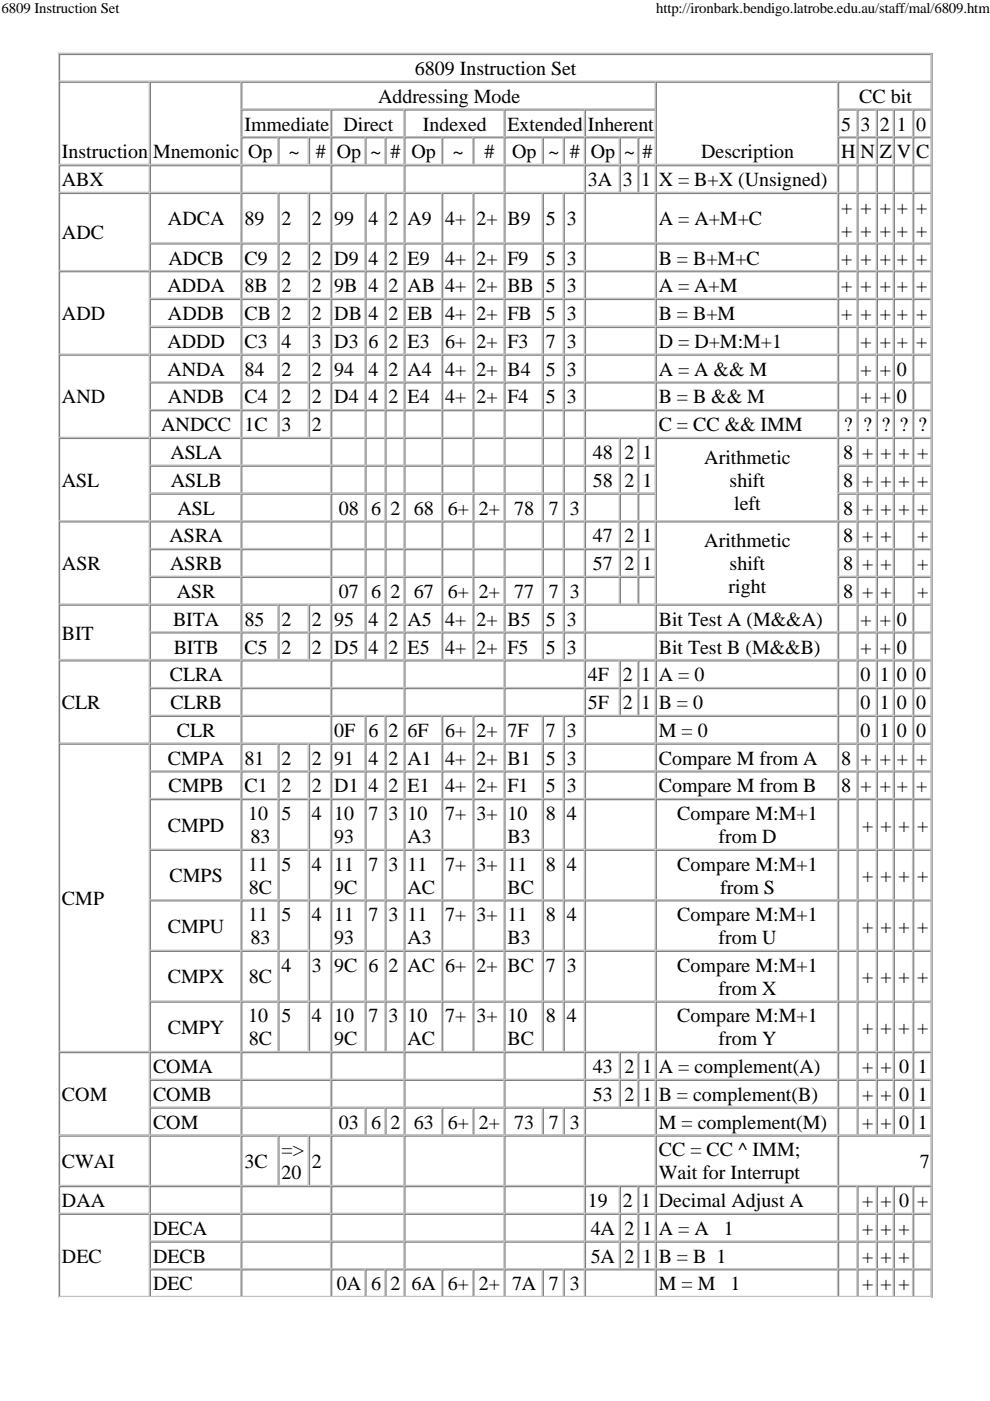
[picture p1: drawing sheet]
<svg xmlns="http://www.w3.org/2000/svg" width="210mm" height="297mm" viewBox="0 0 210 297" stroke-linecap="round" stroke-linejoin="round" font-family="sans-serif">
<defs><g id="words">
<g font-size="4.2">
<text x="88" y="15.9">6809 Instruction Set</text>
<text x="80.2" y="21.8">Addressing Mode</text>
<text x="182.1" y="21.8">CC bit</text>
<text x="51.8" y="27.7">Immediate</text>
<text x="72.8" y="27.7">Direct</text>
<text x="89.7" y="27.7">Indexed</text>
<text x="107.6" y="27.7">Extended</text>
<text x="124.6" y="27.7">Inherent</text>
<text x="178.4" y="27.7">5</text>
<text x="182.5" y="27.7">3</text>
<text x="186.6" y="27.7">2</text>
<text x="190.2" y="27.7">1</text>
<text x="194.3" y="27.7">0</text>
<text x="13.1" y="33.6">Instruction</text>
<text x="32.4" y="33.6">Mnemonic</text>
<text x="52.6" y="33.6">Op</text>
<text x="61.2" y="33.6">~</text>
<text x="66.9" y="33.6">#</text>
<text x="71.4" y="33.6">Op</text>
<text x="78.6" y="33.6">~</text>
<text x="82.8" y="33.6">#</text>
<text x="87.3" y="33.6">Op</text>
<text x="96" y="33.6">~</text>
<text x="102.7" y="33.6">#</text>
<text x="108.6" y="33.6">Op</text>
<text x="116.3" y="33.6">~</text>
<text x="120.8" y="33.6">#</text>
<text x="125.2" y="33.6">Op</text>
<text x="132.3" y="33.6">~</text>
<text x="136.2" y="33.6">#</text>
<text x="148.6" y="33.6">Description</text>
<text x="178.4" y="33.6">H</text>
<text x="182.5" y="33.6">N</text>
<text x="186.6" y="33.6">Z</text>
<text x="190.2" y="33.6">V</text>
<text x="194.3" y="33.6">C</text>
<text x="13.1" y="39.5">ABX</text>
<text x="124.6" y="39.5">3A</text>
<text x="132.1" y="39.5">3</text>
<text x="135.9" y="39.5">1</text>
<text x="139.7" y="39.5">X = B+X (Unsigned)</text>
<text x="35.6" y="47.8">ADCA</text>
<text x="51.8" y="47.8">89</text>
<text x="59.7" y="47.8">2</text>
<text x="66.1" y="47.8">2</text>
<text x="70.9" y="47.8">99</text>
<text x="78.2" y="47.8">4</text>
<text x="82.4" y="47.8">2</text>
<text x="86.4" y="47.8">A9</text>
<text x="94.4" y="47.8">4+</text>
<text x="101" y="47.8">2+</text>
<text x="107.6" y="47.8">B9</text>
<text x="115.7" y="47.8">5</text>
<text x="120.2" y="47.8">3</text>
<text x="139.7" y="47.8">A = A+M+C</text>
<text x="178.4" y="45.3">+</text>
<text x="182.5" y="45.3">+</text>
<text x="186.6" y="45.3">+</text>
<text x="190.2" y="45.3">+</text>
<text x="194.3" y="45.3">+</text>
<text x="13.1" y="50.7">ADC</text>
<text x="178.4" y="50.2">+</text>
<text x="182.5" y="50.2">+</text>
<text x="186.6" y="50.2">+</text>
<text x="190.2" y="50.2">+</text>
<text x="194.3" y="50.2">+</text>
<text x="35.7" y="56.1">ADCB</text>
<text x="51.8" y="56.1">C9</text>
<text x="59.7" y="56.1">2</text>
<text x="66.1" y="56.1">2</text>
<text x="70.9" y="56.1">D9</text>
<text x="78.2" y="56.1">4</text>
<text x="82.4" y="56.1">2</text>
<text x="86.4" y="56.1">E9</text>
<text x="94.4" y="56.1">4+</text>
<text x="101" y="56.1">2+</text>
<text x="107.6" y="56.1">F9</text>
<text x="115.7" y="56.1">5</text>
<text x="120.2" y="56.1">3</text>
<text x="139.7" y="56.1">B = B+M+C</text>
<text x="178.4" y="56.1">+</text>
<text x="182.5" y="56.1">+</text>
<text x="186.6" y="56.1">+</text>
<text x="190.2" y="56.1">+</text>
<text x="194.3" y="56.1">+</text>
<text x="35.5" y="62">ADDA</text>
<text x="51.8" y="62">8B</text>
<text x="59.7" y="62">2</text>
<text x="66.1" y="62">2</text>
<text x="70.9" y="62">9B</text>
<text x="78.2" y="62">4</text>
<text x="82.4" y="62">2</text>
<text x="86.4" y="62">AB</text>
<text x="94.4" y="62">4+</text>
<text x="101" y="62">2+</text>
<text x="107.6" y="62">BB</text>
<text x="115.7" y="62">5</text>
<text x="120.2" y="62">3</text>
<text x="139.7" y="62">A = A+M</text>
<text x="178.4" y="62">+</text>
<text x="182.5" y="62">+</text>
<text x="186.6" y="62">+</text>
<text x="190.2" y="62">+</text>
<text x="194.3" y="62">+</text>
<text x="13.1" y="67.9">ADD</text>
<text x="35.6" y="67.9">ADDB</text>
<text x="51.8" y="67.9">CB</text>
<text x="59.7" y="67.9">2</text>
<text x="66.1" y="67.9">2</text>
<text x="70.9" y="67.9">DB</text>
<text x="78.2" y="67.9">4</text>
<text x="82.4" y="67.9">2</text>
<text x="86.4" y="67.9">EB</text>
<text x="94.4" y="67.9">4+</text>
<text x="101" y="67.9">2+</text>
<text x="107.6" y="67.9">FB</text>
<text x="115.7" y="67.9">5</text>
<text x="120.2" y="67.9">3</text>
<text x="139.7" y="67.9">B = B+M</text>
<text x="178.4" y="67.9">+</text>
<text x="182.5" y="67.9">+</text>
<text x="186.6" y="67.9">+</text>
<text x="190.2" y="67.9">+</text>
<text x="194.3" y="67.9">+</text>
<text x="35.5" y="73.7">ADDD</text>
<text x="51.8" y="73.7">C3</text>
<text x="59.7" y="73.7">4</text>
<text x="66.1" y="73.7">3</text>
<text x="70.9" y="73.7">D3</text>
<text x="78.2" y="73.7">6</text>
<text x="82.4" y="73.7">2</text>
<text x="86.4" y="73.7">E3</text>
<text x="94.4" y="73.7">6+</text>
<text x="101" y="73.7">2+</text>
<text x="107.6" y="73.7">F3</text>
<text x="115.7" y="73.7">7</text>
<text x="120.2" y="73.7">3</text>
<text x="139.7" y="73.7">D = D+M:M+1</text>
<text x="182.5" y="73.7">+</text>
<text x="186.6" y="73.7">+</text>
<text x="190.2" y="73.7">+</text>
<text x="194.3" y="73.7">+</text>
<text x="35.5" y="79.6">ANDA</text>
<text x="51.8" y="79.6">84</text>
<text x="59.7" y="79.6">2</text>
<text x="66.1" y="79.6">2</text>
<text x="70.9" y="79.6">94</text>
<text x="78.2" y="79.6">4</text>
<text x="82.4" y="79.6">2</text>
<text x="86.4" y="79.6">A4</text>
<text x="94.4" y="79.6">4+</text>
<text x="101" y="79.6">2+</text>
<text x="107.6" y="79.6">B4</text>
<text x="115.7" y="79.6">5</text>
<text x="120.2" y="79.6">3</text>
<text x="139.7" y="79.6">A = A &amp;&amp; M</text>
<text x="182.5" y="79.6">+</text>
<text x="186.6" y="79.6">+</text>
<text x="190.2" y="79.6">0</text>
<text x="13.1" y="85.5">AND</text>
<text x="35.6" y="85.5">ANDB</text>
<text x="51.8" y="85.5">C4</text>
<text x="59.7" y="85.5">2</text>
<text x="66.1" y="85.5">2</text>
<text x="70.9" y="85.5">D4</text>
<text x="78.2" y="85.5">4</text>
<text x="82.4" y="85.5">2</text>
<text x="86.4" y="85.5">E4</text>
<text x="94.4" y="85.5">4+</text>
<text x="101" y="85.5">2+</text>
<text x="107.6" y="85.5">F4</text>
<text x="115.7" y="85.5">5</text>
<text x="120.2" y="85.5">3</text>
<text x="139.7" y="85.5">B = B &amp;&amp; M</text>
<text x="182.5" y="85.5">+</text>
<text x="186.6" y="85.5">+</text>
<text x="190.2" y="85.5">0</text>
<text x="34.2" y="91.4">ANDCC</text>
<text x="51.8" y="91.4">1C</text>
<text x="59.7" y="91.4">3</text>
<text x="66.1" y="91.4">2</text>
<text x="139.7" y="91.4">C = CC &amp;&amp; IMM</text>
<text x="178.9" y="91.4">?</text>
<text x="183" y="91.4">?</text>
<text x="186.9" y="91.4">?</text>
<text x="190.7" y="91.4">?</text>
<text x="194.7" y="91.4">?</text>
<text x="36.1" y="97.3">ASLA</text>
<text x="125.7" y="97.3">48</text>
<text x="132.4" y="97.3">2</text>
<text x="136.2" y="97.3">1</text>
<text x="149.3" y="98.4">Arithmetic</text>
<text x="178.8" y="97.3">8</text>
<text x="182.8" y="97.3">+</text>
<text x="186.7" y="97.3">+</text>
<text x="190.5" y="97.3">+</text>
<text x="194.5" y="97.3">+</text>
<text x="13.1" y="103.2">ASL</text>
<text x="36.3" y="103.2">ASLB</text>
<text x="125.7" y="103.2">58</text>
<text x="132.4" y="103.2">2</text>
<text x="136.2" y="103.2">1</text>
<text x="154.7" y="103.2">shift</text>
<text x="178.8" y="103.2">8</text>
<text x="182.8" y="103.2">+</text>
<text x="186.7" y="103.2">+</text>
<text x="190.5" y="103.2">+</text>
<text x="194.5" y="103.2">+</text>
<text x="37.6" y="109.1">ASL</text>
<text x="71.9" y="109.1">08</text>
<text x="78.7" y="109.1">6</text>
<text x="82.8" y="109.1">2</text>
<text x="87.8" y="109.1">68</text>
<text x="94.9" y="109.1">6+</text>
<text x="101.5" y="109.1">2+</text>
<text x="109" y="109.1">78</text>
<text x="116.3" y="109.1">7</text>
<text x="120.8" y="109.1">3</text>
<text x="155.7" y="108">left</text>
<text x="178.8" y="109.1">8</text>
<text x="182.8" y="109.1">+</text>
<text x="186.7" y="109.1">+</text>
<text x="190.5" y="109.1">+</text>
<text x="194.5" y="109.1">+</text>
<text x="36" y="115">ASRA</text>
<text x="125.7" y="115">47</text>
<text x="132.4" y="115">2</text>
<text x="136.2" y="115">1</text>
<text x="149.3" y="116">Arithmetic</text>
<text x="178.8" y="115">8</text>
<text x="182.8" y="115">+</text>
<text x="186.7" y="115">+</text>
<text x="194.5" y="115">+</text>
<text x="13.1" y="120.9">ASR</text>
<text x="36.1" y="120.9">ASRB</text>
<text x="125.7" y="120.9">57</text>
<text x="132.4" y="120.9">2</text>
<text x="136.2" y="120.9">1</text>
<text x="154.5" y="125.7">right</text>
<text x="154.7" y="120.9">shift</text>
<text x="178.8" y="120.9">8</text>
<text x="182.8" y="120.9">+</text>
<text x="186.7" y="120.9">+</text>
<text x="194.5" y="120.9">+</text>
<text x="37.5" y="126.8">ASR</text>
<text x="71.9" y="126.8">07</text>
<text x="78.7" y="126.8">6</text>
<text x="82.8" y="126.8">2</text>
<text x="87.8" y="126.8">67</text>
<text x="94.9" y="126.8">6+</text>
<text x="101.5" y="126.8">2+</text>
<text x="109" y="126.8">77</text>
<text x="116.3" y="126.8">7</text>
<text x="120.8" y="126.8">3</text>
<text x="178.8" y="126.8">8</text>
<text x="182.8" y="126.8">+</text>
<text x="186.7" y="126.8">+</text>
<text x="194.5" y="126.8">+</text>
<text x="13.1" y="135.6">BIT</text>
<text x="36.7" y="132.7">BITA</text>
<text x="51.8" y="132.7">85</text>
<text x="59.7" y="132.7">2</text>
<text x="66.1" y="132.7">2</text>
<text x="70.9" y="132.7">95</text>
<text x="78.2" y="132.7">4</text>
<text x="82.4" y="132.7">2</text>
<text x="86.4" y="132.7">A5</text>
<text x="94.4" y="132.7">4+</text>
<text x="101" y="132.7">2+</text>
<text x="107.6" y="132.7">B5</text>
<text x="115.7" y="132.7">5</text>
<text x="120.2" y="132.7">3</text>
<text x="139.7" y="132.7">Bit Test A (M&amp;&amp;A)</text>
<text x="182.5" y="132.7">+</text>
<text x="186.6" y="132.7">+</text>
<text x="190.2" y="132.7">0</text>
<text x="36.8" y="138.6">BITB</text>
<text x="51.8" y="138.6">C5</text>
<text x="59.7" y="138.6">2</text>
<text x="66.1" y="138.6">2</text>
<text x="70.9" y="138.6">D5</text>
<text x="78.2" y="138.6">4</text>
<text x="82.4" y="138.6">2</text>
<text x="86.4" y="138.6">E5</text>
<text x="94.4" y="138.6">4+</text>
<text x="101" y="138.6">2+</text>
<text x="107.6" y="138.6">F5</text>
<text x="115.7" y="138.6">5</text>
<text x="120.2" y="138.6">3</text>
<text x="139.7" y="138.6">Bit Test B (M&amp;&amp;B)</text>
<text x="182.5" y="138.6">+</text>
<text x="186.6" y="138.6">+</text>
<text x="190.2" y="138.6">0</text>
<text x="36" y="144.4">CLRA</text>
<text x="124.6" y="144.4">4F</text>
<text x="132.1" y="144.4">2</text>
<text x="135.9" y="144.4">1</text>
<text x="139.7" y="144.4">A = 0</text>
<text x="182.5" y="144.4">0</text>
<text x="186.6" y="144.4">1</text>
<text x="190.2" y="144.4">0</text>
<text x="194.3" y="144.4">0</text>
<text x="13.1" y="150.3">CLR</text>
<text x="36.1" y="150.3">CLRB</text>
<text x="124.6" y="150.3">5F</text>
<text x="132.1" y="150.3">2</text>
<text x="135.9" y="150.3">1</text>
<text x="139.7" y="150.3">B = 0</text>
<text x="182.5" y="150.3">0</text>
<text x="186.6" y="150.3">1</text>
<text x="190.2" y="150.3">0</text>
<text x="194.3" y="150.3">0</text>
<text x="37.5" y="156.2">CLR</text>
<text x="70.9" y="156.2">0F</text>
<text x="78.2" y="156.2">6</text>
<text x="82.4" y="156.2">2</text>
<text x="86.4" y="156.2">6F</text>
<text x="94.4" y="156.2">6+</text>
<text x="101" y="156.2">2+</text>
<text x="107.6" y="156.2">7F</text>
<text x="115.7" y="156.2">7</text>
<text x="120.2" y="156.2">3</text>
<text x="139.7" y="156.2">M = 0</text>
<text x="182.5" y="156.2">0</text>
<text x="186.6" y="156.2">1</text>
<text x="190.2" y="156.2">0</text>
<text x="194.3" y="156.2">0</text>
<text x="35.6" y="162.1">CMPA</text>
<text x="51.8" y="162.1">81</text>
<text x="59.7" y="162.1">2</text>
<text x="66.1" y="162.1">2</text>
<text x="70.9" y="162.1">91</text>
<text x="78.2" y="162.1">4</text>
<text x="82.4" y="162.1">2</text>
<text x="86.4" y="162.1">A1</text>
<text x="94.4" y="162.1">4+</text>
<text x="101" y="162.1">2+</text>
<text x="107.6" y="162.1">B1</text>
<text x="115.7" y="162.1">5</text>
<text x="120.2" y="162.1">3</text>
<text x="139.7" y="162.1">Compare M from A</text>
<text x="178.4" y="162.1">8</text>
<text x="182.5" y="162.1">+</text>
<text x="186.6" y="162.1">+</text>
<text x="190.2" y="162.1">+</text>
<text x="194.3" y="162.1">+</text>
<text x="35.7" y="168">CMPB</text>
<text x="51.8" y="168">C1</text>
<text x="52.6" y="173.9">10</text>
<text x="59.7" y="168">2</text>
<text x="59.7" y="173.9">5</text>
<text x="66.1" y="168">2</text>
<text x="66.1" y="173.9">4</text>
<text x="70.9" y="168">D1</text>
<text x="70.9" y="173.9">10</text>
<text x="78.2" y="168">4</text>
<text x="78.2" y="173.9">7</text>
<text x="82.4" y="168">2</text>
<text x="82.4" y="173.9">3</text>
<text x="86.4" y="168">E1</text>
<text x="86.4" y="173.9">10</text>
<text x="94.4" y="168">4+</text>
<text x="94.4" y="173.9">7+</text>
<text x="101" y="168">2+</text>
<text x="101" y="173.9">3+</text>
<text x="107.6" y="168">F1</text>
<text x="107.6" y="173.9">10</text>
<text x="115.7" y="168">5</text>
<text x="115.7" y="173.9">8</text>
<text x="120.2" y="168">3</text>
<text x="120.2" y="173.9">4</text>
<text x="139.7" y="168">Compare M from B</text>
<text x="143.6" y="173.9">Compare M:M+1</text>
<text x="178.4" y="168">8</text>
<text x="182.5" y="168">+</text>
<text x="186.6" y="168">+</text>
<text x="190.2" y="168">+</text>
<text x="194.3" y="168">+</text>
<text x="35.6" y="176.3">CMPD</text>
<text x="53.1" y="178.7">83</text>
<text x="70.9" y="178.7">93</text>
<text x="86.4" y="178.7">A3</text>
<text x="107.6" y="178.7">B3</text>
<text x="152.3" y="178.7">from D</text>
<text x="182.8" y="176.3">+</text>
<text x="186.7" y="176.3">+</text>
<text x="190.5" y="176.3">+</text>
<text x="194.5" y="176.3">+</text>
<text x="52.6" y="184.6">11</text>
<text x="59.7" y="184.6">5</text>
<text x="66.1" y="184.6">4</text>
<text x="70.9" y="184.6">11</text>
<text x="78.2" y="184.6">7</text>
<text x="82.4" y="184.6">3</text>
<text x="86.4" y="184.6">11</text>
<text x="94.4" y="184.6">7+</text>
<text x="101" y="184.6">3+</text>
<text x="107.6" y="184.6">11</text>
<text x="115.7" y="184.6">8</text>
<text x="120.2" y="184.6">4</text>
<text x="143.6" y="184.6">Compare M:M+1</text>
<text x="13.1" y="191.9">CMP</text>
<text x="35.9" y="187">CMPS</text>
<text x="52.8" y="189.4">8C</text>
<text x="70.9" y="189.4">9C</text>
<text x="86.4" y="189.4">AC</text>
<text x="107.6" y="189.4">BC</text>
<text x="152.7" y="189.4">from S</text>
<text x="182.8" y="187">+</text>
<text x="186.7" y="187">+</text>
<text x="190.5" y="187">+</text>
<text x="194.5" y="187">+</text>
<text x="35.6" y="197.8">CMPU</text>
<text x="52.6" y="195.4">11</text>
<text x="59.7" y="195.4">5</text>
<text x="66.1" y="195.4">4</text>
<text x="70.9" y="195.4">11</text>
<text x="78.2" y="195.4">7</text>
<text x="82.4" y="195.4">3</text>
<text x="86.4" y="195.4">11</text>
<text x="94.4" y="195.4">7+</text>
<text x="101" y="195.4">3+</text>
<text x="107.6" y="195.4">11</text>
<text x="115.7" y="195.4">8</text>
<text x="120.2" y="195.4">4</text>
<text x="143.6" y="195.4">Compare M:M+1</text>
<text x="182.8" y="197.8">+</text>
<text x="186.7" y="197.8">+</text>
<text x="190.5" y="197.8">+</text>
<text x="194.5" y="197.8">+</text>
<text x="53.1" y="200.2">83</text>
<text x="70.9" y="200.2">93</text>
<text x="86.4" y="200.2">A3</text>
<text x="107.6" y="200.2">B3</text>
<text x="152.3" y="200.2">from U</text>
<text x="35.6" y="208.5">CMPX</text>
<text x="52.8" y="208.5">8C</text>
<text x="59.7" y="206.1">4</text>
<text x="66.1" y="206.1">3</text>
<text x="70.9" y="206.1">9C</text>
<text x="78.2" y="206.1">6</text>
<text x="82.4" y="206.1">2</text>
<text x="86.4" y="206.1">AC</text>
<text x="94.4" y="206.1">6+</text>
<text x="101" y="206.1">2+</text>
<text x="107.6" y="206.1">BC</text>
<text x="115.7" y="206.1">7</text>
<text x="120.2" y="206.1">3</text>
<text x="143.6" y="206.1">Compare M:M+1</text>
<text x="182.8" y="208.5">+</text>
<text x="186.7" y="208.5">+</text>
<text x="190.5" y="208.5">+</text>
<text x="194.5" y="208.5">+</text>
<text x="152.3" y="210.9">from X</text>
<text x="35.6" y="219.2">CMPY</text>
<text x="52.6" y="216.8">10</text>
<text x="52.8" y="221.6">8C</text>
<text x="59.7" y="216.8">5</text>
<text x="66.1" y="216.8">4</text>
<text x="70.9" y="216.8">10</text>
<text x="70.9" y="221.6">9C</text>
<text x="78.2" y="216.8">7</text>
<text x="82.4" y="216.8">3</text>
<text x="86.4" y="216.8">10</text>
<text x="86.4" y="221.6">AC</text>
<text x="94.4" y="216.8">7+</text>
<text x="101" y="216.8">3+</text>
<text x="107.6" y="216.8">10</text>
<text x="107.6" y="221.6">BC</text>
<text x="115.7" y="216.8">8</text>
<text x="120.2" y="216.8">4</text>
<text x="143.6" y="216.8">Compare M:M+1</text>
<text x="152.3" y="221.6">from Y</text>
<text x="182.8" y="219.2">+</text>
<text x="186.7" y="219.2">+</text>
<text x="190.5" y="219.2">+</text>
<text x="194.5" y="219.2">+</text>
<text x="32.4" y="227.5">COMA</text>
<text x="125.7" y="227.5">43</text>
<text x="132.4" y="227.5">2</text>
<text x="136.2" y="227.5">1</text>
<text x="139.7" y="227.5">A = complement(A)</text>
<text x="182.8" y="227.5">+</text>
<text x="186.7" y="227.5">+</text>
<text x="190.6" y="227.5">0</text>
<text x="194.6" y="227.5">1</text>
<text x="13.1" y="233.4">COM</text>
<text x="32.4" y="233.4">COMB</text>
<text x="125.7" y="233.4">53</text>
<text x="132.4" y="233.4">2</text>
<text x="136.2" y="233.4">1</text>
<text x="139.7" y="233.4">B = complement(B)</text>
<text x="182.8" y="233.4">+</text>
<text x="186.7" y="233.4">+</text>
<text x="190.6" y="233.4">0</text>
<text x="194.6" y="233.4">1</text>
<text x="32.4" y="239.3">COM</text>
<text x="71.9" y="239.3">03</text>
<text x="78.7" y="239.3">6</text>
<text x="82.8" y="239.3">2</text>
<text x="87.8" y="239.3">63</text>
<text x="94.9" y="239.3">6+</text>
<text x="101.5" y="239.3">2+</text>
<text x="109" y="239.3">73</text>
<text x="116.3" y="239.3">7</text>
<text x="120.8" y="239.3">3</text>
<text x="139.7" y="239.3">M = complement(M)</text>
<text x="182.8" y="239.3">+</text>
<text x="186.7" y="239.3">+</text>
<text x="190.6" y="239.3">0</text>
<text x="194.6" y="239.3">1</text>
<text x="59.7" y="245.2">=&gt;</text>
<text x="139.7" y="245.2">CC = CC ^ IMM;</text>
<text x="13.1" y="247.6">CWAI</text>
<text x="51.8" y="247.6">3C</text>
<text x="59.7" y="250">20</text>
<text x="66.1" y="247.6">2</text>
<text x="139.7" y="250">Wait for Interrupt</text>
<text x="195" y="247.6">7</text>
<text x="13.1" y="255.9">DAA</text>
<text x="124.6" y="255.9">19</text>
<text x="132.1" y="255.9">2</text>
<text x="135.9" y="255.9">1</text>
<text x="139.7" y="255.9">Decimal Adjust A</text>
<text x="182.8" y="255.9">+</text>
<text x="186.7" y="255.9">+</text>
<text x="190.6" y="255.9">0</text>
<text x="194.5" y="255.9">+</text>
<text x="32.4" y="261.8">DECA</text>
<text x="125.2" y="261.8">4A</text>
<text x="132.4" y="261.8">2</text>
<text x="136.2" y="261.8">1</text>
<text x="139.7" y="261.8">A = A</text>
<text x="153.5" y="261.8">1</text>
<text x="182.8" y="261.8">+</text>
<text x="186.7" y="261.8">+</text>
<text x="190.5" y="261.8">+</text>
<text x="13.1" y="267.7">DEC</text>
<text x="32.4" y="267.7">DECB</text>
<text x="125.2" y="267.7">5A</text>
<text x="132.4" y="267.7">2</text>
<text x="136.2" y="267.7">1</text>
<text x="139.7" y="267.7">B = B 1</text>
<text x="182.8" y="267.7">+</text>
<text x="186.7" y="267.7">+</text>
<text x="190.5" y="267.7">+</text>
<text x="32.4" y="273.6">DEC</text>
<text x="71.4" y="273.6">0A</text>
<text x="78.7" y="273.6">6</text>
<text x="82.8" y="273.6">2</text>
<text x="87.3" y="273.6">6A</text>
<text x="94.9" y="273.6">6+</text>
<text x="101.5" y="273.6">2+</text>
<text x="108.6" y="273.6">7A</text>
<text x="116.3" y="273.6">7</text>
<text x="120.8" y="273.6">3</text>
<text x="139.7" y="273.6">M = M</text>
<text x="154.9" y="273.6">1</text>
<text x="182.8" y="273.6">+</text>
<text x="186.7" y="273.6">+</text>
<text x="190.5" y="273.6">+</text>
</g>
<g font-size="3.1">
<text x=".4" y="2.8">6809 Instruction Set</text>
<text x="139.1" y="2.8">http://ironbark.bendigo.latrobe.edu.au/staff/mal/6809.htm</text>
</g>
</g></defs>
<path d="M197.4 11.6v5.6h-184.8M197.6 11.3h-185.3v263.9" fill="none" stroke="#c0c0c0" stroke-width=".25"/>
<path d="M197.4 11.6h-184.8v5.6M197.6 11.3v263.9" fill="none" stroke="#808080" stroke-width=".25"/>
<path d="M88 12.1h34.2v4.8h-34.2z" fill="#fff"/>
<path d="M31.6 17.4h-19v17.4" fill="none" stroke="#808080" stroke-width=".25"/>
<path d="M31.6 17.4v17.4h-19" fill="none" stroke="#c0c0c0" stroke-width=".25"/>
<path d="M13.1 29.8h18.3v4.8h-18.3z" fill="#fff"/>
<path d="M51 17.4h-19.1v17.4" fill="none" stroke="#808080" stroke-width=".25"/>
<path d="M51 17.4v17.4h-19.1" fill="none" stroke="#c0c0c0" stroke-width=".25"/>
<path d="M32.4 29.8h18.4v4.8h-18.4z" fill="#fff"/>
<path d="M138.9 17.4h-87.6v5.7" fill="none" stroke="#808080" stroke-width=".25"/>
<path d="M138.9 17.4v5.7h-87.6" fill="none" stroke="#c0c0c0" stroke-width=".25"/>
<path d="M80.2 18h30.1v4.8h-30.1z" fill="#fff"/>
<path d="M177.6 17.4h-38.4v17.4" fill="none" stroke="#808080" stroke-width=".25"/>
<path d="M177.6 17.4v17.4h-38.4" fill="none" stroke="#c0c0c0" stroke-width=".25"/>
<path d="M148.6 29.8h19.8v4.8h-19.8z" fill="#fff"/>
<path d="M197.4 17.4h-19.6v5.7" fill="none" stroke="#808080" stroke-width=".25"/>
<path d="M197.4 17.4v5.7h-19.6" fill="none" stroke="#c0c0c0" stroke-width=".25"/>
<path d="M182.1 18h11.3v4.8h-11.3z" fill="#fff"/>
<path d="M70.1 23.3h-18.8v5.7" fill="none" stroke="#808080" stroke-width=".25"/>
<path d="M70.1 23.3v5.7h-18.8" fill="none" stroke="#c0c0c0" stroke-width=".25"/>
<path d="M51.8 23.9h18v4.8h-18z" fill="#fff"/>
<path d="M85.6 23.3h-15.3v5.7" fill="none" stroke="#808080" stroke-width=".25"/>
<path d="M85.6 23.3v5.7h-15.3" fill="none" stroke="#c0c0c0" stroke-width=".25"/>
<path d="M72.8 23.9h10.6v4.8h-10.6z" fill="#fff"/>
<path d="M106.8 23.3h-20.9v5.7" fill="none" stroke="#808080" stroke-width=".25"/>
<path d="M106.8 23.3v5.7h-20.9" fill="none" stroke="#c0c0c0" stroke-width=".25"/>
<path d="M89.7 23.9h13.5v4.8h-13.5z" fill="#fff"/>
<path d="M123.9 23.3h-16.8v5.7" fill="none" stroke="#808080" stroke-width=".25"/>
<path d="M123.9 23.3v5.7h-16.8" fill="none" stroke="#c0c0c0" stroke-width=".25"/>
<path d="M107.6 23.9h16v4.8h-16z" fill="#fff"/>
<path d="M138.9 23.3h-14.8v5.7" fill="none" stroke="#808080" stroke-width=".25"/>
<path d="M138.9 23.3v5.7h-14.8" fill="none" stroke="#c0c0c0" stroke-width=".25"/>
<path d="M124.6 23.9h14v4.8h-14z" fill="#fff"/>
<path d="M181.7 23.3h-3.9v5.7" fill="none" stroke="#808080" stroke-width=".25"/>
<path d="M181.7 23.3v5.7h-3.9" fill="none" stroke="#c0c0c0" stroke-width=".25"/>
<path d="M178.4 23.9h2.1v4.8h-2.1z" fill="#fff"/>
<path d="M185.8 23.3h-3.9v5.7" fill="none" stroke="#808080" stroke-width=".25"/>
<path d="M185.8 23.3v5.7h-3.9" fill="none" stroke="#c0c0c0" stroke-width=".25"/>
<path d="M182.5 23.9h2.1v4.8h-2.1z" fill="#fff"/>
<path d="M189.4 23.3h-3.4v5.7" fill="none" stroke="#808080" stroke-width=".25"/>
<path d="M189.4 23.3v5.7h-3.4" fill="none" stroke="#c0c0c0" stroke-width=".25"/>
<path d="M186.6 23.9h2.1v4.8h-2.1z" fill="#fff"/>
<path d="M193.5 23.3h-3.9v5.7" fill="none" stroke="#808080" stroke-width=".25"/>
<path d="M193.5 23.3v5.7h-3.9" fill="none" stroke="#c0c0c0" stroke-width=".25"/>
<path d="M190.2 23.9h2.1v4.8h-2.1z" fill="#fff"/>
<path d="M197.4 23.3h-3.7v5.7" fill="none" stroke="#808080" stroke-width=".25"/>
<path d="M197.4 23.3v5.7h-3.7" fill="none" stroke="#c0c0c0" stroke-width=".25"/>
<path d="M194.3 23.9h2.1v4.8h-2.1z" fill="#fff"/>
<path d="M58.9 29.2h-7.6v5.6" fill="none" stroke="#808080" stroke-width=".25"/>
<path d="M58.9 29.2v5.6h-7.6" fill="none" stroke="#c0c0c0" stroke-width=".25"/>
<path d="M52.6 29.8h5.2v4.8h-5.2z" fill="#fff"/>
<path d="M65.3 29.2h-6.1v5.6" fill="none" stroke="#808080" stroke-width=".25"/>
<path d="M65.3 29.2v5.6h-6.1" fill="none" stroke="#c0c0c0" stroke-width=".25"/>
<path d="M61.2 29.8h2.3v4.8h-2.3z" fill="#fff"/>
<path d="M70.1 29.2h-4.5v5.6" fill="none" stroke="#808080" stroke-width=".25"/>
<path d="M70.1 29.2v5.6h-4.5" fill="none" stroke="#c0c0c0" stroke-width=".25"/>
<path d="M66.9 29.8h2.2v4.8h-2.2z" fill="#fff"/>
<path d="M77.4 29.2h-7.1v5.6" fill="none" stroke="#808080" stroke-width=".25"/>
<path d="M77.4 29.2v5.6h-7.1" fill="none" stroke="#c0c0c0" stroke-width=".25"/>
<path d="M71.4 29.8h5.2v4.8h-5.2z" fill="#fff"/>
<path d="M81.6 29.2h-4v5.6" fill="none" stroke="#808080" stroke-width=".25"/>
<path d="M81.6 29.2v5.6h-4" fill="none" stroke="#c0c0c0" stroke-width=".25"/>
<path d="M78.6 29.8h2.3v4.8h-2.3z" fill="#fff"/>
<path d="M85.6 29.2h-3.8v5.6" fill="none" stroke="#808080" stroke-width=".25"/>
<path d="M85.6 29.2v5.6h-3.8" fill="none" stroke="#c0c0c0" stroke-width=".25"/>
<path d="M82.8 29.8h2.1v4.8h-2.1z" fill="#fff"/>
<path d="M93.6 29.2h-7.7v5.6" fill="none" stroke="#808080" stroke-width=".25"/>
<path d="M93.6 29.2v5.6h-7.7" fill="none" stroke="#c0c0c0" stroke-width=".25"/>
<path d="M87.3 29.8h5.1v4.8h-5.1z" fill="#fff"/>
<path d="M100.2 29.2h-6.3v5.6" fill="none" stroke="#808080" stroke-width=".25"/>
<path d="M100.2 29.2v5.6h-6.3" fill="none" stroke="#c0c0c0" stroke-width=".25"/>
<path d="M96 29.8h2.3v4.8h-2.3z" fill="#fff"/>
<path d="M106.8 29.2h-6.3v5.6" fill="none" stroke="#808080" stroke-width=".25"/>
<path d="M106.8 29.2v5.6h-6.3" fill="none" stroke="#c0c0c0" stroke-width=".25"/>
<path d="M102.7 29.8h2.1v4.8h-2.1z" fill="#fff"/>
<path d="M114.9 29.2h-7.8v5.6" fill="none" stroke="#808080" stroke-width=".25"/>
<path d="M114.9 29.2v5.6h-7.8" fill="none" stroke="#c0c0c0" stroke-width=".25"/>
<path d="M108.6 29.8h5.1v4.8h-5.1z" fill="#fff"/>
<path d="M119.4 29.2h-4.2v5.6" fill="none" stroke="#808080" stroke-width=".25"/>
<path d="M119.4 29.2v5.6h-4.2" fill="none" stroke="#c0c0c0" stroke-width=".25"/>
<path d="M116.3 29.8h2.2v4.8h-2.2z" fill="#fff"/>
<path d="M123.9 29.2h-4.3v5.6" fill="none" stroke="#808080" stroke-width=".25"/>
<path d="M123.9 29.2v5.6h-4.3" fill="none" stroke="#c0c0c0" stroke-width=".25"/>
<path d="M120.8 29.8h2.2v4.8h-2.2z" fill="#fff"/>
<path d="M131.3 29.2h-7.2v5.6" fill="none" stroke="#808080" stroke-width=".25"/>
<path d="M131.3 29.2v5.6h-7.2" fill="none" stroke="#c0c0c0" stroke-width=".25"/>
<path d="M125.2 29.8h5.2v4.8h-5.2z" fill="#fff"/>
<path d="M135.2 29.2h-3.7v5.6" fill="none" stroke="#808080" stroke-width=".25"/>
<path d="M135.2 29.2v5.6h-3.7" fill="none" stroke="#c0c0c0" stroke-width=".25"/>
<path d="M132.3 29.8h2.3v4.8h-2.3z" fill="#fff"/>
<path d="M138.9 29.2h-3.5v5.6" fill="none" stroke="#808080" stroke-width=".25"/>
<path d="M138.9 29.2v5.6h-3.5" fill="none" stroke="#c0c0c0" stroke-width=".25"/>
<path d="M136.2 29.8h2.2v4.8h-2.2z" fill="#fff"/>
<path d="M181.7 29.2h-3.9v5.6" fill="none" stroke="#808080" stroke-width=".25"/>
<path d="M181.7 29.2v5.6h-3.9" fill="none" stroke="#c0c0c0" stroke-width=".25"/>
<path d="M178.4 29.8h3v4.8h-3z" fill="#fff"/>
<path d="M185.8 29.2h-3.9v5.6" fill="none" stroke="#808080" stroke-width=".25"/>
<path d="M185.8 29.2v5.6h-3.9" fill="none" stroke="#c0c0c0" stroke-width=".25"/>
<path d="M182.5 29.8h3v4.8h-3z" fill="#fff"/>
<path d="M189.4 29.2h-3.4v5.6" fill="none" stroke="#808080" stroke-width=".25"/>
<path d="M189.4 29.2v5.6h-3.4" fill="none" stroke="#c0c0c0" stroke-width=".25"/>
<path d="M186.6 29.8h2.5v4.8h-2.5z" fill="#fff"/>
<path d="M193.5 29.2h-3.9v5.6" fill="none" stroke="#808080" stroke-width=".25"/>
<path d="M193.5 29.2v5.6h-3.9" fill="none" stroke="#c0c0c0" stroke-width=".25"/>
<path d="M190.2 29.8h3v4.8h-3z" fill="#fff"/>
<path d="M197.4 29.2h-3.7v5.6" fill="none" stroke="#808080" stroke-width=".25"/>
<path d="M197.4 29.2v5.6h-3.7" fill="none" stroke="#c0c0c0" stroke-width=".25"/>
<path d="M194.3 29.8h2.8v4.8h-2.8z" fill="#fff"/>
<path d="M31.6 35.1h-19v5.7" fill="none" stroke="#808080" stroke-width=".25"/>
<path d="M31.6 35.1v5.7h-19" fill="none" stroke="#c0c0c0" stroke-width=".25"/>
<path d="M13.1 35.6h8.9v4.9h-8.9z" fill="#fff"/>
<path d="M51 35.1h-19.1v5.7" fill="none" stroke="#808080" stroke-width=".25"/>
<path d="M51 35.1v5.7h-19.1" fill="none" stroke="#c0c0c0" stroke-width=".25"/>
<path d="M40.5 35.6h2.1v4.9h-2.1z" fill="#fff"/>
<path d="M70.1 35.1h-18.8v5.7" fill="none" stroke="#808080" stroke-width=".25"/>
<path d="M70.1 35.1v5.7h-18.8" fill="none" stroke="#c0c0c0" stroke-width=".25"/>
<path d="M60.3 35.6h1.1v4.9h-1.1z" fill="#fff"/>
<path d="M85.6 35.1h-15.3v5.7" fill="none" stroke="#808080" stroke-width=".25"/>
<path d="M85.6 35.1v5.7h-15.3" fill="none" stroke="#c0c0c0" stroke-width=".25"/>
<path d="M77.6 35.6h1v4.9h-1z" fill="#fff"/>
<path d="M106.8 35.1h-20.9v5.7" fill="none" stroke="#808080" stroke-width=".25"/>
<path d="M106.8 35.1v5.7h-20.9" fill="none" stroke="#c0c0c0" stroke-width=".25"/>
<path d="M95.4 35.6h2.1v4.9h-2.1z" fill="#fff"/>
<path d="M123.9 35.1h-16.8v5.7" fill="none" stroke="#808080" stroke-width=".25"/>
<path d="M123.9 35.1v5.7h-16.8" fill="none" stroke="#c0c0c0" stroke-width=".25"/>
<path d="M115.1 35.6h1v4.9h-1z" fill="#fff"/>
<path d="M131.3 35.1h-7.2v5.7" fill="none" stroke="#808080" stroke-width=".25"/>
<path d="M131.3 35.1v5.7h-7.2" fill="none" stroke="#c0c0c0" stroke-width=".25"/>
<path d="M124.6 35.6h5.2v4.9h-5.2z" fill="#fff"/>
<path d="M135.2 35.1h-3.7v5.7" fill="none" stroke="#808080" stroke-width=".25"/>
<path d="M135.2 35.1v5.7h-3.7" fill="none" stroke="#c0c0c0" stroke-width=".25"/>
<path d="M132.1 35.6h2.1v4.9h-2.1z" fill="#fff"/>
<path d="M138.9 35.1h-3.5v5.7" fill="none" stroke="#808080" stroke-width=".25"/>
<path d="M138.9 35.1v5.7h-3.5" fill="none" stroke="#c0c0c0" stroke-width=".25"/>
<path d="M135.9 35.6h2.2v4.9h-2.2z" fill="#fff"/>
<path d="M177.6 35.1h-38.4v5.7" fill="none" stroke="#808080" stroke-width=".25"/>
<path d="M177.6 35.1v5.7h-38.4" fill="none" stroke="#c0c0c0" stroke-width=".25"/>
<path d="M139.7 35.6h35.7v4.9h-35.7z" fill="#fff"/>
<path d="M181.7 35.1h-3.9v5.7" fill="none" stroke="#808080" stroke-width=".25"/>
<path d="M181.7 35.1v5.7h-3.9" fill="none" stroke="#c0c0c0" stroke-width=".25"/>
<path d="M178.4 35.6h1v4.9h-1z" fill="#fff"/>
<path d="M185.8 35.1h-3.9v5.7" fill="none" stroke="#808080" stroke-width=".25"/>
<path d="M185.8 35.1v5.7h-3.9" fill="none" stroke="#c0c0c0" stroke-width=".25"/>
<path d="M182.5 35.6h1v4.9h-1z" fill="#fff"/>
<path d="M189.4 35.1h-3.4v5.7" fill="none" stroke="#808080" stroke-width=".25"/>
<path d="M189.4 35.1v5.7h-3.4" fill="none" stroke="#c0c0c0" stroke-width=".25"/>
<path d="M186.6 35.6h1v4.9h-1z" fill="#fff"/>
<path d="M193.5 35.1h-3.9v5.7" fill="none" stroke="#808080" stroke-width=".25"/>
<path d="M193.5 35.1v5.7h-3.9" fill="none" stroke="#c0c0c0" stroke-width=".25"/>
<path d="M190.2 35.6h1v4.9h-1z" fill="#fff"/>
<path d="M197.4 35.1h-3.7v5.7" fill="none" stroke="#808080" stroke-width=".25"/>
<path d="M197.4 35.1v5.7h-3.7" fill="none" stroke="#c0c0c0" stroke-width=".25"/>
<path d="M194.3 35.6h1v4.9h-1z" fill="#fff"/>
<path d="M31.6 41h-19v16.4" fill="none" stroke="#808080" stroke-width=".25"/>
<path d="M31.6 41v16.4h-19" fill="none" stroke="#c0c0c0" stroke-width=".25"/>
<path d="M13.1 46.9h9v4.8h-9z" fill="#fff"/>
<path d="M51 41h-19.1v10.5" fill="none" stroke="#808080" stroke-width=".25"/>
<path d="M51 41v10.5h-19.1" fill="none" stroke="#c0c0c0" stroke-width=".25"/>
<path d="M35.6 43.9h12v4.9h-12z" fill="#fff"/>
<path d="M58.9 41h-7.6v10.5" fill="none" stroke="#808080" stroke-width=".25"/>
<path d="M58.9 41v10.5h-7.6" fill="none" stroke="#c0c0c0" stroke-width=".25"/>
<path d="M51.8 43.9h4.3v4.9h-4.3z" fill="#fff"/>
<path d="M65.3 41h-6.1v10.5" fill="none" stroke="#808080" stroke-width=".25"/>
<path d="M65.3 41v10.5h-6.1" fill="none" stroke="#c0c0c0" stroke-width=".25"/>
<path d="M59.7 43.9h2.1v4.9h-2.1z" fill="#fff"/>
<path d="M70.1 41h-4.5v10.5" fill="none" stroke="#808080" stroke-width=".25"/>
<path d="M70.1 41v10.5h-4.5" fill="none" stroke="#c0c0c0" stroke-width=".25"/>
<path d="M66.1 43.9h2.2v4.9h-2.2z" fill="#fff"/>
<path d="M77.4 41h-7.1v10.5" fill="none" stroke="#808080" stroke-width=".25"/>
<path d="M77.4 41v10.5h-7.1" fill="none" stroke="#c0c0c0" stroke-width=".25"/>
<path d="M70.9 43.9h4.2v4.9h-4.2z" fill="#fff"/>
<path d="M81.6 41h-4v10.5" fill="none" stroke="#808080" stroke-width=".25"/>
<path d="M81.6 41v10.5h-4" fill="none" stroke="#c0c0c0" stroke-width=".25"/>
<path d="M78.2 43.9h2.1v4.9h-2.1z" fill="#fff"/>
<path d="M85.6 41h-3.8v10.5" fill="none" stroke="#808080" stroke-width=".25"/>
<path d="M85.6 41v10.5h-3.8" fill="none" stroke="#c0c0c0" stroke-width=".25"/>
<path d="M82.4 43.9h2.1v4.9h-2.1z" fill="#fff"/>
<path d="M93.6 41h-7.7v10.5" fill="none" stroke="#808080" stroke-width=".25"/>
<path d="M93.6 41v10.5h-7.7" fill="none" stroke="#c0c0c0" stroke-width=".25"/>
<path d="M86.4 43.9h5.2v4.9h-5.2z" fill="#fff"/>
<path d="M100.2 41h-6.3v10.5" fill="none" stroke="#808080" stroke-width=".25"/>
<path d="M100.2 41v10.5h-6.3" fill="none" stroke="#c0c0c0" stroke-width=".25"/>
<path d="M94.4 43.9h4.5v4.9h-4.5z" fill="#fff"/>
<path d="M106.8 41h-6.3v10.5" fill="none" stroke="#808080" stroke-width=".25"/>
<path d="M106.8 41v10.5h-6.3" fill="none" stroke="#c0c0c0" stroke-width=".25"/>
<path d="M101 43.9h4.5v4.9h-4.5z" fill="#fff"/>
<path d="M114.9 41h-7.8v10.5" fill="none" stroke="#808080" stroke-width=".25"/>
<path d="M114.9 41v10.5h-7.8" fill="none" stroke="#c0c0c0" stroke-width=".25"/>
<path d="M107.6 43.9h4.9v4.9h-4.9z" fill="#fff"/>
<path d="M119.4 41h-4.2v10.5" fill="none" stroke="#808080" stroke-width=".25"/>
<path d="M119.4 41v10.5h-4.2" fill="none" stroke="#c0c0c0" stroke-width=".25"/>
<path d="M115.7 43.9h2.1v4.9h-2.1z" fill="#fff"/>
<path d="M123.9 41h-4.3v10.5" fill="none" stroke="#808080" stroke-width=".25"/>
<path d="M123.9 41v10.5h-4.3" fill="none" stroke="#c0c0c0" stroke-width=".25"/>
<path d="M120.2 43.9h2.1v4.9h-2.1z" fill="#fff"/>
<path d="M138.9 41h-14.8v10.5" fill="none" stroke="#808080" stroke-width=".25"/>
<path d="M138.9 41v10.5h-14.8" fill="none" stroke="#c0c0c0" stroke-width=".25"/>
<path d="M131.1 43.9h1.1v4.9h-1.1z" fill="#fff"/>
<path d="M177.6 41h-38.4v10.5" fill="none" stroke="#808080" stroke-width=".25"/>
<path d="M177.6 41v10.5h-38.4" fill="none" stroke="#c0c0c0" stroke-width=".25"/>
<path d="M139.7 43.9h21.9v4.9h-21.9z" fill="#fff"/>
<path d="M181.7 41h-3.9v10.5" fill="none" stroke="#808080" stroke-width=".25"/>
<path d="M181.7 41v10.5h-3.9" fill="none" stroke="#c0c0c0" stroke-width=".25"/>
<g fill="#fff">
<path d="M178.4 41.5h2.3v4.9h-2.3z"/>
<path d="M178.4 46.4h2.3v4.8h-2.3z"/>
</g>
<path d="M185.8 41h-3.9v10.5" fill="none" stroke="#808080" stroke-width=".25"/>
<path d="M185.8 41v10.5h-3.9" fill="none" stroke="#c0c0c0" stroke-width=".25"/>
<g fill="#fff">
<path d="M182.5 41.5h2.3v4.9h-2.3z"/>
<path d="M182.5 46.4h2.3v4.8h-2.3z"/>
</g>
<path d="M189.4 41h-3.4v10.5" fill="none" stroke="#808080" stroke-width=".25"/>
<path d="M189.4 41v10.5h-3.4" fill="none" stroke="#c0c0c0" stroke-width=".25"/>
<g fill="#fff">
<path d="M186.6 41.5h2.3v4.9h-2.3z"/>
<path d="M186.6 46.4h2.3v4.8h-2.3z"/>
</g>
<path d="M193.5 41h-3.9v10.5" fill="none" stroke="#808080" stroke-width=".25"/>
<path d="M193.5 41v10.5h-3.9" fill="none" stroke="#c0c0c0" stroke-width=".25"/>
<g fill="#fff">
<path d="M190.2 41.5h2.3v4.9h-2.3z"/>
<path d="M190.2 46.4h2.3v4.8h-2.3z"/>
</g>
<path d="M197.4 41h-3.7v10.5" fill="none" stroke="#808080" stroke-width=".25"/>
<path d="M197.4 41v10.5h-3.7" fill="none" stroke="#c0c0c0" stroke-width=".25"/>
<g fill="#fff">
<path d="M194.3 41.5h2.4v4.9h-2.4z"/>
<path d="M194.3 46.4h2.4v4.8h-2.4z"/>
</g>
<path d="M51 51.7h-19.1v5.7" fill="none" stroke="#808080" stroke-width=".25"/>
<path d="M51 51.7v5.7h-19.1" fill="none" stroke="#c0c0c0" stroke-width=".25"/>
<path d="M35.7 52.3h11.8v4.8h-11.8z" fill="#fff"/>
<path d="M58.9 51.7h-7.6v5.7" fill="none" stroke="#808080" stroke-width=".25"/>
<path d="M58.9 51.7v5.7h-7.6" fill="none" stroke="#c0c0c0" stroke-width=".25"/>
<path d="M51.8 52.3h5v4.8h-5z" fill="#fff"/>
<path d="M65.3 51.7h-6.1v5.7" fill="none" stroke="#808080" stroke-width=".25"/>
<path d="M65.3 51.7v5.7h-6.1" fill="none" stroke="#c0c0c0" stroke-width=".25"/>
<path d="M59.7 52.3h2.1v4.8h-2.1z" fill="#fff"/>
<path d="M70.1 51.7h-4.5v5.7" fill="none" stroke="#808080" stroke-width=".25"/>
<path d="M70.1 51.7v5.7h-4.5" fill="none" stroke="#c0c0c0" stroke-width=".25"/>
<path d="M66.1 52.3h2.2v4.8h-2.2z" fill="#fff"/>
<path d="M77.4 51.7h-7.1v5.7" fill="none" stroke="#808080" stroke-width=".25"/>
<path d="M77.4 51.7v5.7h-7.1" fill="none" stroke="#c0c0c0" stroke-width=".25"/>
<path d="M70.9 52.3h5.1v4.8h-5.1z" fill="#fff"/>
<path d="M81.6 51.7h-4v5.7" fill="none" stroke="#808080" stroke-width=".25"/>
<path d="M81.6 51.7v5.7h-4" fill="none" stroke="#c0c0c0" stroke-width=".25"/>
<path d="M78.2 52.3h2.1v4.8h-2.1z" fill="#fff"/>
<path d="M85.6 51.7h-3.8v5.7" fill="none" stroke="#808080" stroke-width=".25"/>
<path d="M85.6 51.7v5.7h-3.8" fill="none" stroke="#c0c0c0" stroke-width=".25"/>
<path d="M82.4 52.3h2.1v4.8h-2.1z" fill="#fff"/>
<path d="M93.6 51.7h-7.7v5.7" fill="none" stroke="#808080" stroke-width=".25"/>
<path d="M93.6 51.7v5.7h-7.7" fill="none" stroke="#c0c0c0" stroke-width=".25"/>
<path d="M86.4 52.3h4.7v4.8h-4.7z" fill="#fff"/>
<path d="M100.2 51.7h-6.3v5.7" fill="none" stroke="#808080" stroke-width=".25"/>
<path d="M100.2 51.7v5.7h-6.3" fill="none" stroke="#c0c0c0" stroke-width=".25"/>
<path d="M94.4 52.3h4.5v4.8h-4.5z" fill="#fff"/>
<path d="M106.8 51.7h-6.3v5.7" fill="none" stroke="#808080" stroke-width=".25"/>
<path d="M106.8 51.7v5.7h-6.3" fill="none" stroke="#c0c0c0" stroke-width=".25"/>
<path d="M101 52.3h4.5v4.8h-4.5z" fill="#fff"/>
<path d="M114.9 51.7h-7.8v5.7" fill="none" stroke="#808080" stroke-width=".25"/>
<path d="M114.9 51.7v5.7h-7.8" fill="none" stroke="#c0c0c0" stroke-width=".25"/>
<path d="M107.6 52.3h4.4v4.8h-4.4z" fill="#fff"/>
<path d="M119.4 51.7h-4.2v5.7" fill="none" stroke="#808080" stroke-width=".25"/>
<path d="M119.4 51.7v5.7h-4.2" fill="none" stroke="#c0c0c0" stroke-width=".25"/>
<path d="M115.7 52.3h2.1v4.8h-2.1z" fill="#fff"/>
<path d="M123.9 51.7h-4.3v5.7" fill="none" stroke="#808080" stroke-width=".25"/>
<path d="M123.9 51.7v5.7h-4.3" fill="none" stroke="#c0c0c0" stroke-width=".25"/>
<path d="M120.2 52.3h2.1v4.8h-2.1z" fill="#fff"/>
<path d="M138.9 51.7h-14.8v5.7" fill="none" stroke="#808080" stroke-width=".25"/>
<path d="M138.9 51.7v5.7h-14.8" fill="none" stroke="#c0c0c0" stroke-width=".25"/>
<path d="M131.1 52.3h1.1v4.8h-1.1z" fill="#fff"/>
<path d="M177.6 51.7h-38.4v5.7" fill="none" stroke="#808080" stroke-width=".25"/>
<path d="M177.6 51.7v5.7h-38.4" fill="none" stroke="#c0c0c0" stroke-width=".25"/>
<path d="M139.7 52.3h21.4v4.8h-21.4z" fill="#fff"/>
<path d="M181.7 51.7h-3.9v5.7" fill="none" stroke="#808080" stroke-width=".25"/>
<path d="M181.7 51.7v5.7h-3.9" fill="none" stroke="#c0c0c0" stroke-width=".25"/>
<path d="M178.4 52.3h2.3v4.8h-2.3z" fill="#fff"/>
<path d="M185.8 51.7h-3.9v5.7" fill="none" stroke="#808080" stroke-width=".25"/>
<path d="M185.8 51.7v5.7h-3.9" fill="none" stroke="#c0c0c0" stroke-width=".25"/>
<path d="M182.5 52.3h2.3v4.8h-2.3z" fill="#fff"/>
<path d="M189.4 51.7h-3.4v5.7" fill="none" stroke="#808080" stroke-width=".25"/>
<path d="M189.4 51.7v5.7h-3.4" fill="none" stroke="#c0c0c0" stroke-width=".25"/>
<path d="M186.6 52.3h2.3v4.8h-2.3z" fill="#fff"/>
<path d="M193.5 51.7h-3.9v5.7" fill="none" stroke="#808080" stroke-width=".25"/>
<path d="M193.5 51.7v5.7h-3.9" fill="none" stroke="#c0c0c0" stroke-width=".25"/>
<path d="M190.2 52.3h2.3v4.8h-2.3z" fill="#fff"/>
<path d="M197.4 51.7h-3.7v5.7" fill="none" stroke="#808080" stroke-width=".25"/>
<path d="M197.4 51.7v5.7h-3.7" fill="none" stroke="#c0c0c0" stroke-width=".25"/>
<path d="M194.3 52.3h2.4v4.8h-2.4z" fill="#fff"/>
<path d="M31.6 57.6h-19v17.5" fill="none" stroke="#808080" stroke-width=".25"/>
<path d="M31.6 57.6v17.5h-19" fill="none" stroke="#c0c0c0" stroke-width=".25"/>
<path d="M13.1 64.1h9.2v4.8h-9.2z" fill="#fff"/>
<path d="M51 57.6h-19.1v5.6" fill="none" stroke="#808080" stroke-width=".25"/>
<path d="M51 57.6v5.6h-19.1" fill="none" stroke="#c0c0c0" stroke-width=".25"/>
<path d="M35.5 58.2h12.2v4.8h-12.2z" fill="#fff"/>
<path d="M58.9 57.6h-7.6v5.6" fill="none" stroke="#808080" stroke-width=".25"/>
<path d="M58.9 57.6v5.6h-7.6" fill="none" stroke="#c0c0c0" stroke-width=".25"/>
<path d="M51.8 58.2h4.9v4.8h-4.9z" fill="#fff"/>
<path d="M65.3 57.6h-6.1v5.6" fill="none" stroke="#808080" stroke-width=".25"/>
<path d="M65.3 57.6v5.6h-6.1" fill="none" stroke="#c0c0c0" stroke-width=".25"/>
<path d="M59.7 58.2h2.1v4.8h-2.1z" fill="#fff"/>
<path d="M70.1 57.6h-4.5v5.6" fill="none" stroke="#808080" stroke-width=".25"/>
<path d="M70.1 57.6v5.6h-4.5" fill="none" stroke="#c0c0c0" stroke-width=".25"/>
<path d="M66.1 58.2h2.2v4.8h-2.2z" fill="#fff"/>
<path d="M77.4 57.6h-7.1v5.6" fill="none" stroke="#808080" stroke-width=".25"/>
<path d="M77.4 57.6v5.6h-7.1" fill="none" stroke="#c0c0c0" stroke-width=".25"/>
<path d="M70.9 58.2h4.9v4.8h-4.9z" fill="#fff"/>
<path d="M81.6 57.6h-4v5.6" fill="none" stroke="#808080" stroke-width=".25"/>
<path d="M81.6 57.6v5.6h-4" fill="none" stroke="#c0c0c0" stroke-width=".25"/>
<path d="M78.2 58.2h2.1v4.8h-2.1z" fill="#fff"/>
<path d="M85.6 57.6h-3.8v5.6" fill="none" stroke="#808080" stroke-width=".25"/>
<path d="M85.6 57.6v5.6h-3.8" fill="none" stroke="#c0c0c0" stroke-width=".25"/>
<path d="M82.4 58.2h2.1v4.8h-2.1z" fill="#fff"/>
<path d="M93.6 57.6h-7.7v5.6" fill="none" stroke="#808080" stroke-width=".25"/>
<path d="M93.6 57.6v5.6h-7.7" fill="none" stroke="#c0c0c0" stroke-width=".25"/>
<path d="M86.4 58.2h5.9v4.8h-5.9z" fill="#fff"/>
<path d="M100.2 57.6h-6.3v5.6" fill="none" stroke="#808080" stroke-width=".25"/>
<path d="M100.2 57.6v5.6h-6.3" fill="none" stroke="#c0c0c0" stroke-width=".25"/>
<path d="M94.4 58.2h4.5v4.8h-4.5z" fill="#fff"/>
<path d="M106.8 57.6h-6.3v5.6" fill="none" stroke="#808080" stroke-width=".25"/>
<path d="M106.8 57.6v5.6h-6.3" fill="none" stroke="#c0c0c0" stroke-width=".25"/>
<path d="M101 58.2h4.5v4.8h-4.5z" fill="#fff"/>
<path d="M114.9 57.6h-7.8v5.6" fill="none" stroke="#808080" stroke-width=".25"/>
<path d="M114.9 57.6v5.6h-7.8" fill="none" stroke="#c0c0c0" stroke-width=".25"/>
<path d="M107.6 58.2h5.6v4.8h-5.6z" fill="#fff"/>
<path d="M119.4 57.6h-4.2v5.6" fill="none" stroke="#808080" stroke-width=".25"/>
<path d="M119.4 57.6v5.6h-4.2" fill="none" stroke="#c0c0c0" stroke-width=".25"/>
<path d="M115.7 58.2h2.1v4.8h-2.1z" fill="#fff"/>
<path d="M123.9 57.6h-4.3v5.6" fill="none" stroke="#808080" stroke-width=".25"/>
<path d="M123.9 57.6v5.6h-4.3" fill="none" stroke="#c0c0c0" stroke-width=".25"/>
<path d="M120.2 58.2h2.1v4.8h-2.1z" fill="#fff"/>
<path d="M138.9 57.6h-14.8v5.6" fill="none" stroke="#808080" stroke-width=".25"/>
<path d="M138.9 57.6v5.6h-14.8" fill="none" stroke="#c0c0c0" stroke-width=".25"/>
<path d="M131.1 58.2h1.1v4.8h-1.1z" fill="#fff"/>
<path d="M177.6 57.6h-38.4v5.6" fill="none" stroke="#808080" stroke-width=".25"/>
<path d="M177.6 57.6v5.6h-38.4" fill="none" stroke="#c0c0c0" stroke-width=".25"/>
<path d="M139.7 58.2h16.7v4.8h-16.7z" fill="#fff"/>
<path d="M181.7 57.6h-3.9v5.6" fill="none" stroke="#808080" stroke-width=".25"/>
<path d="M181.7 57.6v5.6h-3.9" fill="none" stroke="#c0c0c0" stroke-width=".25"/>
<path d="M178.4 58.2h2.3v4.8h-2.3z" fill="#fff"/>
<path d="M185.8 57.6h-3.9v5.6" fill="none" stroke="#808080" stroke-width=".25"/>
<path d="M185.8 57.6v5.6h-3.9" fill="none" stroke="#c0c0c0" stroke-width=".25"/>
<path d="M182.5 58.2h2.3v4.8h-2.3z" fill="#fff"/>
<path d="M189.4 57.6h-3.4v5.6" fill="none" stroke="#808080" stroke-width=".25"/>
<path d="M189.4 57.6v5.6h-3.4" fill="none" stroke="#c0c0c0" stroke-width=".25"/>
<path d="M186.6 58.2h2.3v4.8h-2.3z" fill="#fff"/>
<path d="M193.5 57.6h-3.9v5.6" fill="none" stroke="#808080" stroke-width=".25"/>
<path d="M193.5 57.6v5.6h-3.9" fill="none" stroke="#c0c0c0" stroke-width=".25"/>
<path d="M190.2 58.2h2.3v4.8h-2.3z" fill="#fff"/>
<path d="M197.4 57.6h-3.7v5.6" fill="none" stroke="#808080" stroke-width=".25"/>
<path d="M197.4 57.6v5.6h-3.7" fill="none" stroke="#c0c0c0" stroke-width=".25"/>
<path d="M194.3 58.2h2.4v4.8h-2.4z" fill="#fff"/>
<path d="M51 63.5h-19.1v5.6" fill="none" stroke="#808080" stroke-width=".25"/>
<path d="M51 63.5v5.6h-19.1" fill="none" stroke="#c0c0c0" stroke-width=".25"/>
<path d="M35.6 64.1h12v4.8h-12z" fill="#fff"/>
<path d="M58.9 63.5h-7.6v5.6" fill="none" stroke="#808080" stroke-width=".25"/>
<path d="M58.9 63.5v5.6h-7.6" fill="none" stroke="#c0c0c0" stroke-width=".25"/>
<path d="M51.8 64.1h5.7v4.8h-5.7z" fill="#fff"/>
<path d="M65.3 63.5h-6.1v5.6" fill="none" stroke="#808080" stroke-width=".25"/>
<path d="M65.3 63.5v5.6h-6.1" fill="none" stroke="#c0c0c0" stroke-width=".25"/>
<path d="M59.7 64.1h3.2v4.8h-3.2z" fill="#fff"/>
<path d="M70.1 63.5h-4.5v5.6" fill="none" stroke="#808080" stroke-width=".25"/>
<path d="M70.1 63.5v5.6h-4.5" fill="none" stroke="#c0c0c0" stroke-width=".25"/>
<path d="M66.1 64.1h3.2v4.8h-3.2z" fill="#fff"/>
<path d="M77.4 63.5h-7.1v5.6" fill="none" stroke="#808080" stroke-width=".25"/>
<path d="M77.4 63.5v5.6h-7.1" fill="none" stroke="#c0c0c0" stroke-width=".25"/>
<path d="M70.9 64.1h5.8v4.8h-5.8z" fill="#fff"/>
<path d="M81.6 63.5h-4v5.6" fill="none" stroke="#808080" stroke-width=".25"/>
<path d="M81.6 63.5v5.6h-4" fill="none" stroke="#c0c0c0" stroke-width=".25"/>
<path d="M78.2 64.1h2.1v4.8h-2.1z" fill="#fff"/>
<path d="M85.6 63.5h-3.8v5.6" fill="none" stroke="#808080" stroke-width=".25"/>
<path d="M85.6 63.5v5.6h-3.8" fill="none" stroke="#c0c0c0" stroke-width=".25"/>
<path d="M82.4 64.1h2.1v4.8h-2.1z" fill="#fff"/>
<path d="M93.6 63.5h-7.7v5.6" fill="none" stroke="#808080" stroke-width=".25"/>
<path d="M93.6 63.5v5.6h-7.7" fill="none" stroke="#c0c0c0" stroke-width=".25"/>
<path d="M86.4 64.1h5.4v4.8h-5.4z" fill="#fff"/>
<path d="M100.2 63.5h-6.3v5.6" fill="none" stroke="#808080" stroke-width=".25"/>
<path d="M100.2 63.5v5.6h-6.3" fill="none" stroke="#c0c0c0" stroke-width=".25"/>
<path d="M94.4 64.1h4.5v4.8h-4.5z" fill="#fff"/>
<path d="M106.8 63.5h-6.3v5.6" fill="none" stroke="#808080" stroke-width=".25"/>
<path d="M106.8 63.5v5.6h-6.3" fill="none" stroke="#c0c0c0" stroke-width=".25"/>
<path d="M101 64.1h4.5v4.8h-4.5z" fill="#fff"/>
<path d="M114.9 63.5h-7.8v5.6" fill="none" stroke="#808080" stroke-width=".25"/>
<path d="M114.9 63.5v5.6h-7.8" fill="none" stroke="#c0c0c0" stroke-width=".25"/>
<path d="M107.6 64.1h5.1v4.8h-5.1z" fill="#fff"/>
<path d="M119.4 63.5h-4.2v5.6" fill="none" stroke="#808080" stroke-width=".25"/>
<path d="M119.4 63.5v5.6h-4.2" fill="none" stroke="#c0c0c0" stroke-width=".25"/>
<path d="M115.7 64.1h3.2v4.8h-3.2z" fill="#fff"/>
<path d="M123.9 63.5h-4.3v5.6" fill="none" stroke="#808080" stroke-width=".25"/>
<path d="M123.9 63.5v5.6h-4.3" fill="none" stroke="#c0c0c0" stroke-width=".25"/>
<path d="M120.2 64.1h3.1v4.8h-3.1z" fill="#fff"/>
<path d="M138.9 63.5h-14.8v5.6" fill="none" stroke="#808080" stroke-width=".25"/>
<path d="M138.9 63.5v5.6h-14.8" fill="none" stroke="#c0c0c0" stroke-width=".25"/>
<path d="M131.1 64.1h1.1v4.8h-1.1z" fill="#fff"/>
<path d="M177.6 63.5h-38.4v5.6" fill="none" stroke="#808080" stroke-width=".25"/>
<path d="M177.6 63.5v5.6h-38.4" fill="none" stroke="#c0c0c0" stroke-width=".25"/>
<path d="M139.7 64.1h16.2v4.8h-16.2z" fill="#fff"/>
<path d="M181.7 63.5h-3.9v5.6" fill="none" stroke="#808080" stroke-width=".25"/>
<path d="M181.7 63.5v5.6h-3.9" fill="none" stroke="#c0c0c0" stroke-width=".25"/>
<path d="M178.4 64.1h2.3v4.8h-2.3z" fill="#fff"/>
<path d="M185.8 63.5h-3.9v5.6" fill="none" stroke="#808080" stroke-width=".25"/>
<path d="M185.8 63.5v5.6h-3.9" fill="none" stroke="#c0c0c0" stroke-width=".25"/>
<path d="M182.5 64.1h2.3v4.8h-2.3z" fill="#fff"/>
<path d="M189.4 63.5h-3.4v5.6" fill="none" stroke="#808080" stroke-width=".25"/>
<path d="M189.4 63.5v5.6h-3.4" fill="none" stroke="#c0c0c0" stroke-width=".25"/>
<path d="M186.6 64.1h2.3v4.8h-2.3z" fill="#fff"/>
<path d="M193.5 63.5h-3.9v5.6" fill="none" stroke="#808080" stroke-width=".25"/>
<path d="M193.5 63.5v5.6h-3.9" fill="none" stroke="#c0c0c0" stroke-width=".25"/>
<path d="M190.2 64.1h2.3v4.8h-2.3z" fill="#fff"/>
<path d="M197.4 63.5h-3.7v5.6" fill="none" stroke="#808080" stroke-width=".25"/>
<path d="M197.4 63.5v5.6h-3.7" fill="none" stroke="#c0c0c0" stroke-width=".25"/>
<path d="M194.3 64.1h2.4v4.8h-2.4z" fill="#fff"/>
<path d="M51 69.4h-19.1v5.7" fill="none" stroke="#808080" stroke-width=".25"/>
<path d="M51 69.4v5.7h-19.1" fill="none" stroke="#c0c0c0" stroke-width=".25"/>
<path d="M35.5 69.9h12.2v4.9h-12.2z" fill="#fff"/>
<path d="M58.9 69.4h-7.6v5.7" fill="none" stroke="#808080" stroke-width=".25"/>
<path d="M58.9 69.4v5.7h-7.6" fill="none" stroke="#c0c0c0" stroke-width=".25"/>
<path d="M51.8 69.9h5v4.9h-5z" fill="#fff"/>
<path d="M65.3 69.4h-6.1v5.7" fill="none" stroke="#808080" stroke-width=".25"/>
<path d="M65.3 69.4v5.7h-6.1" fill="none" stroke="#c0c0c0" stroke-width=".25"/>
<path d="M59.7 69.9h2.1v4.9h-2.1z" fill="#fff"/>
<path d="M70.1 69.4h-4.5v5.7" fill="none" stroke="#808080" stroke-width=".25"/>
<path d="M70.1 69.4v5.7h-4.5" fill="none" stroke="#c0c0c0" stroke-width=".25"/>
<path d="M66.1 69.9h2.2v4.9h-2.2z" fill="#fff"/>
<path d="M77.4 69.4h-7.1v5.7" fill="none" stroke="#808080" stroke-width=".25"/>
<path d="M77.4 69.4v5.7h-7.1" fill="none" stroke="#c0c0c0" stroke-width=".25"/>
<path d="M70.9 69.9h5.1v4.9h-5.1z" fill="#fff"/>
<path d="M81.6 69.4h-4v5.7" fill="none" stroke="#808080" stroke-width=".25"/>
<path d="M81.6 69.4v5.7h-4" fill="none" stroke="#c0c0c0" stroke-width=".25"/>
<path d="M78.2 69.9h2.1v4.9h-2.1z" fill="#fff"/>
<path d="M85.6 69.4h-3.8v5.7" fill="none" stroke="#808080" stroke-width=".25"/>
<path d="M85.6 69.4v5.7h-3.8" fill="none" stroke="#c0c0c0" stroke-width=".25"/>
<path d="M82.4 69.9h2.1v4.9h-2.1z" fill="#fff"/>
<path d="M93.6 69.4h-7.7v5.7" fill="none" stroke="#808080" stroke-width=".25"/>
<path d="M93.6 69.4v5.7h-7.7" fill="none" stroke="#c0c0c0" stroke-width=".25"/>
<path d="M86.4 69.9h4.7v4.9h-4.7z" fill="#fff"/>
<path d="M100.2 69.4h-6.3v5.7" fill="none" stroke="#808080" stroke-width=".25"/>
<path d="M100.2 69.4v5.7h-6.3" fill="none" stroke="#c0c0c0" stroke-width=".25"/>
<path d="M94.4 69.9h4.5v4.9h-4.5z" fill="#fff"/>
<path d="M106.8 69.4h-6.3v5.7" fill="none" stroke="#808080" stroke-width=".25"/>
<path d="M106.8 69.4v5.7h-6.3" fill="none" stroke="#c0c0c0" stroke-width=".25"/>
<path d="M101 69.9h4.5v4.9h-4.5z" fill="#fff"/>
<path d="M114.9 69.4h-7.8v5.7" fill="none" stroke="#808080" stroke-width=".25"/>
<path d="M114.9 69.4v5.7h-7.8" fill="none" stroke="#c0c0c0" stroke-width=".25"/>
<path d="M107.6 69.9h4.4v4.9h-4.4z" fill="#fff"/>
<path d="M119.4 69.4h-4.2v5.7" fill="none" stroke="#808080" stroke-width=".25"/>
<path d="M119.4 69.4v5.7h-4.2" fill="none" stroke="#c0c0c0" stroke-width=".25"/>
<path d="M115.7 69.9h2.1v4.9h-2.1z" fill="#fff"/>
<path d="M123.9 69.4h-4.3v5.7" fill="none" stroke="#808080" stroke-width=".25"/>
<path d="M123.9 69.4v5.7h-4.3" fill="none" stroke="#c0c0c0" stroke-width=".25"/>
<path d="M120.2 69.9h2.1v4.9h-2.1z" fill="#fff"/>
<path d="M138.9 69.4h-14.8v5.7" fill="none" stroke="#808080" stroke-width=".25"/>
<path d="M138.9 69.4v5.7h-14.8" fill="none" stroke="#c0c0c0" stroke-width=".25"/>
<path d="M131.1 69.9h1.1v4.9h-1.1z" fill="#fff"/>
<path d="M177.6 69.4h-38.4v5.7" fill="none" stroke="#808080" stroke-width=".25"/>
<path d="M177.6 69.4v5.7h-38.4" fill="none" stroke="#c0c0c0" stroke-width=".25"/>
<path d="M139.7 69.9h26.1v4.9h-26.1z" fill="#fff"/>
<path d="M181.7 69.4h-3.9v5.7" fill="none" stroke="#808080" stroke-width=".25"/>
<path d="M181.7 69.4v5.7h-3.9" fill="none" stroke="#c0c0c0" stroke-width=".25"/>
<path d="M178.4 69.9h1v4.9h-1z" fill="#fff"/>
<path d="M185.8 69.4h-3.9v5.7" fill="none" stroke="#808080" stroke-width=".25"/>
<path d="M185.8 69.4v5.7h-3.9" fill="none" stroke="#c0c0c0" stroke-width=".25"/>
<path d="M182.5 69.9h2.3v4.9h-2.3z" fill="#fff"/>
<path d="M189.4 69.4h-3.4v5.7" fill="none" stroke="#808080" stroke-width=".25"/>
<path d="M189.4 69.4v5.7h-3.4" fill="none" stroke="#c0c0c0" stroke-width=".25"/>
<path d="M186.6 69.9h2.3v4.9h-2.3z" fill="#fff"/>
<path d="M193.5 69.4h-3.9v5.7" fill="none" stroke="#808080" stroke-width=".25"/>
<path d="M193.5 69.4v5.7h-3.9" fill="none" stroke="#c0c0c0" stroke-width=".25"/>
<path d="M190.2 69.9h2.3v4.9h-2.3z" fill="#fff"/>
<path d="M197.4 69.4h-3.7v5.7" fill="none" stroke="#808080" stroke-width=".25"/>
<path d="M197.4 69.4v5.7h-3.7" fill="none" stroke="#c0c0c0" stroke-width=".25"/>
<path d="M194.3 69.9h2.4v4.9h-2.4z" fill="#fff"/>
<path d="M31.6 75.3h-19v17.4" fill="none" stroke="#808080" stroke-width=".25"/>
<path d="M31.6 75.3v17.4h-19" fill="none" stroke="#c0c0c0" stroke-width=".25"/>
<path d="M13.1 81.7h9.2v4.8h-9.2z" fill="#fff"/>
<path d="M51 75.3h-19.1v5.6" fill="none" stroke="#808080" stroke-width=".25"/>
<path d="M51 75.3v5.6h-19.1" fill="none" stroke="#c0c0c0" stroke-width=".25"/>
<path d="M35.5 75.8h12.2v4.8h-12.2z" fill="#fff"/>
<path d="M58.9 75.3h-7.6v5.6" fill="none" stroke="#808080" stroke-width=".25"/>
<path d="M58.9 75.3v5.6h-7.6" fill="none" stroke="#c0c0c0" stroke-width=".25"/>
<path d="M51.8 75.8h4.3v4.8h-4.3z" fill="#fff"/>
<path d="M65.3 75.3h-6.1v5.6" fill="none" stroke="#808080" stroke-width=".25"/>
<path d="M65.3 75.3v5.6h-6.1" fill="none" stroke="#c0c0c0" stroke-width=".25"/>
<path d="M59.7 75.8h3.2v4.8h-3.2z" fill="#fff"/>
<path d="M70.1 75.3h-4.5v5.6" fill="none" stroke="#808080" stroke-width=".25"/>
<path d="M70.1 75.3v5.6h-4.5" fill="none" stroke="#c0c0c0" stroke-width=".25"/>
<path d="M66.1 75.8h3.2v4.8h-3.2z" fill="#fff"/>
<path d="M77.4 75.3h-7.1v5.6" fill="none" stroke="#808080" stroke-width=".25"/>
<path d="M77.4 75.3v5.6h-7.1" fill="none" stroke="#c0c0c0" stroke-width=".25"/>
<path d="M70.9 75.8h5.3v4.8h-5.3z" fill="#fff"/>
<path d="M81.6 75.3h-4v5.6" fill="none" stroke="#808080" stroke-width=".25"/>
<path d="M81.6 75.3v5.6h-4" fill="none" stroke="#c0c0c0" stroke-width=".25"/>
<path d="M78.2 75.8h2.1v4.8h-2.1z" fill="#fff"/>
<path d="M85.6 75.3h-3.8v5.6" fill="none" stroke="#808080" stroke-width=".25"/>
<path d="M85.6 75.3v5.6h-3.8" fill="none" stroke="#c0c0c0" stroke-width=".25"/>
<path d="M82.4 75.8h2.1v4.8h-2.1z" fill="#fff"/>
<path d="M93.6 75.3h-7.7v5.6" fill="none" stroke="#808080" stroke-width=".25"/>
<path d="M93.6 75.3v5.6h-7.7" fill="none" stroke="#c0c0c0" stroke-width=".25"/>
<path d="M86.4 75.8h6.2v4.8h-6.2z" fill="#fff"/>
<path d="M100.2 75.3h-6.3v5.6" fill="none" stroke="#808080" stroke-width=".25"/>
<path d="M100.2 75.3v5.6h-6.3" fill="none" stroke="#c0c0c0" stroke-width=".25"/>
<path d="M94.4 75.8h5.6v4.8h-5.6z" fill="#fff"/>
<path d="M106.8 75.3h-6.3v5.6" fill="none" stroke="#808080" stroke-width=".25"/>
<path d="M106.8 75.3v5.6h-6.3" fill="none" stroke="#c0c0c0" stroke-width=".25"/>
<path d="M101 75.8h5.6v4.8h-5.6z" fill="#fff"/>
<path d="M114.9 75.3h-7.8v5.6" fill="none" stroke="#808080" stroke-width=".25"/>
<path d="M114.9 75.3v5.6h-7.8" fill="none" stroke="#c0c0c0" stroke-width=".25"/>
<path d="M107.6 75.8h6v4.8h-6z" fill="#fff"/>
<path d="M119.4 75.3h-4.2v5.6" fill="none" stroke="#808080" stroke-width=".25"/>
<path d="M119.4 75.3v5.6h-4.2" fill="none" stroke="#c0c0c0" stroke-width=".25"/>
<path d="M115.7 75.8h3.2v4.8h-3.2z" fill="#fff"/>
<path d="M123.9 75.3h-4.3v5.6" fill="none" stroke="#808080" stroke-width=".25"/>
<path d="M123.9 75.3v5.6h-4.3" fill="none" stroke="#c0c0c0" stroke-width=".25"/>
<path d="M120.2 75.8h3.1v4.8h-3.1z" fill="#fff"/>
<path d="M138.9 75.3h-14.8v5.6" fill="none" stroke="#808080" stroke-width=".25"/>
<path d="M138.9 75.3v5.6h-14.8" fill="none" stroke="#c0c0c0" stroke-width=".25"/>
<path d="M131.1 75.8h1.1v4.8h-1.1z" fill="#fff"/>
<path d="M177.6 75.3h-38.4v5.6" fill="none" stroke="#808080" stroke-width=".25"/>
<path d="M177.6 75.3v5.6h-38.4" fill="none" stroke="#c0c0c0" stroke-width=".25"/>
<path d="M139.7 75.8h23v4.8h-23z" fill="#fff"/>
<path d="M181.7 75.3h-3.9v5.6" fill="none" stroke="#808080" stroke-width=".25"/>
<path d="M181.7 75.3v5.6h-3.9" fill="none" stroke="#c0c0c0" stroke-width=".25"/>
<path d="M178.4 75.8h1v4.8h-1z" fill="#fff"/>
<path d="M185.8 75.3h-3.9v5.6" fill="none" stroke="#808080" stroke-width=".25"/>
<path d="M185.8 75.3v5.6h-3.9" fill="none" stroke="#c0c0c0" stroke-width=".25"/>
<path d="M182.5 75.8h2.3v4.8h-2.3z" fill="#fff"/>
<path d="M189.4 75.3h-3.4v5.6" fill="none" stroke="#808080" stroke-width=".25"/>
<path d="M189.4 75.3v5.6h-3.4" fill="none" stroke="#c0c0c0" stroke-width=".25"/>
<path d="M186.6 75.8h2.3v4.8h-2.3z" fill="#fff"/>
<path d="M193.5 75.3h-3.9v5.6" fill="none" stroke="#808080" stroke-width=".25"/>
<path d="M193.5 75.3v5.6h-3.9" fill="none" stroke="#c0c0c0" stroke-width=".25"/>
<path d="M190.2 75.8h2.1v4.8h-2.1z" fill="#fff"/>
<path d="M197.4 75.3h-3.7v5.6" fill="none" stroke="#808080" stroke-width=".25"/>
<path d="M197.4 75.3v5.6h-3.7" fill="none" stroke="#c0c0c0" stroke-width=".25"/>
<path d="M194.3 75.8h1v4.8h-1z" fill="#fff"/>
<path d="M51 81.2h-19.1v5.6" fill="none" stroke="#808080" stroke-width=".25"/>
<path d="M51 81.2v5.6h-19.1" fill="none" stroke="#c0c0c0" stroke-width=".25"/>
<path d="M35.6 81.7h12v4.8h-12z" fill="#fff"/>
<path d="M58.9 81.2h-7.6v5.6" fill="none" stroke="#808080" stroke-width=".25"/>
<path d="M58.9 81.2v5.6h-7.6" fill="none" stroke="#c0c0c0" stroke-width=".25"/>
<path d="M51.8 81.7h5v4.8h-5z" fill="#fff"/>
<path d="M65.3 81.2h-6.1v5.6" fill="none" stroke="#808080" stroke-width=".25"/>
<path d="M65.3 81.2v5.6h-6.1" fill="none" stroke="#c0c0c0" stroke-width=".25"/>
<path d="M59.7 81.7h2.1v4.8h-2.1z" fill="#fff"/>
<path d="M70.1 81.2h-4.5v5.6" fill="none" stroke="#808080" stroke-width=".25"/>
<path d="M70.1 81.2v5.6h-4.5" fill="none" stroke="#c0c0c0" stroke-width=".25"/>
<path d="M66.1 81.7h2.2v4.8h-2.2z" fill="#fff"/>
<path d="M77.4 81.2h-7.1v5.6" fill="none" stroke="#808080" stroke-width=".25"/>
<path d="M77.4 81.2v5.6h-7.1" fill="none" stroke="#c0c0c0" stroke-width=".25"/>
<path d="M70.9 81.7h5.1v4.8h-5.1z" fill="#fff"/>
<path d="M81.6 81.2h-4v5.6" fill="none" stroke="#808080" stroke-width=".25"/>
<path d="M81.6 81.2v5.6h-4" fill="none" stroke="#c0c0c0" stroke-width=".25"/>
<path d="M78.2 81.7h2.1v4.8h-2.1z" fill="#fff"/>
<path d="M85.6 81.2h-3.8v5.6" fill="none" stroke="#808080" stroke-width=".25"/>
<path d="M85.6 81.2v5.6h-3.8" fill="none" stroke="#c0c0c0" stroke-width=".25"/>
<path d="M82.4 81.7h2.1v4.8h-2.1z" fill="#fff"/>
<path d="M93.6 81.2h-7.7v5.6" fill="none" stroke="#808080" stroke-width=".25"/>
<path d="M93.6 81.2v5.6h-7.7" fill="none" stroke="#c0c0c0" stroke-width=".25"/>
<path d="M86.4 81.7h4.7v4.8h-4.7z" fill="#fff"/>
<path d="M100.2 81.2h-6.3v5.6" fill="none" stroke="#808080" stroke-width=".25"/>
<path d="M100.2 81.2v5.6h-6.3" fill="none" stroke="#c0c0c0" stroke-width=".25"/>
<path d="M94.4 81.7h4.5v4.8h-4.5z" fill="#fff"/>
<path d="M106.8 81.2h-6.3v5.6" fill="none" stroke="#808080" stroke-width=".25"/>
<path d="M106.8 81.2v5.6h-6.3" fill="none" stroke="#c0c0c0" stroke-width=".25"/>
<path d="M101 81.7h4.5v4.8h-4.5z" fill="#fff"/>
<path d="M114.9 81.2h-7.8v5.6" fill="none" stroke="#808080" stroke-width=".25"/>
<path d="M114.9 81.2v5.6h-7.8" fill="none" stroke="#c0c0c0" stroke-width=".25"/>
<path d="M107.6 81.7h4.4v4.8h-4.4z" fill="#fff"/>
<path d="M119.4 81.2h-4.2v5.6" fill="none" stroke="#808080" stroke-width=".25"/>
<path d="M119.4 81.2v5.6h-4.2" fill="none" stroke="#c0c0c0" stroke-width=".25"/>
<path d="M115.7 81.7h2.1v4.8h-2.1z" fill="#fff"/>
<path d="M123.9 81.2h-4.3v5.6" fill="none" stroke="#808080" stroke-width=".25"/>
<path d="M123.9 81.2v5.6h-4.3" fill="none" stroke="#c0c0c0" stroke-width=".25"/>
<path d="M120.2 81.7h2.1v4.8h-2.1z" fill="#fff"/>
<path d="M138.9 81.2h-14.8v5.6" fill="none" stroke="#808080" stroke-width=".25"/>
<path d="M138.9 81.2v5.6h-14.8" fill="none" stroke="#c0c0c0" stroke-width=".25"/>
<path d="M131.1 81.7h1.1v4.8h-1.1z" fill="#fff"/>
<path d="M177.6 81.2h-38.4v5.6" fill="none" stroke="#808080" stroke-width=".25"/>
<path d="M177.6 81.2v5.6h-38.4" fill="none" stroke="#c0c0c0" stroke-width=".25"/>
<path d="M139.7 81.7h22.5v4.8h-22.5z" fill="#fff"/>
<path d="M181.7 81.2h-3.9v5.6" fill="none" stroke="#808080" stroke-width=".25"/>
<path d="M181.7 81.2v5.6h-3.9" fill="none" stroke="#c0c0c0" stroke-width=".25"/>
<path d="M178.4 81.7h1v4.8h-1z" fill="#fff"/>
<path d="M185.8 81.2h-3.9v5.6" fill="none" stroke="#808080" stroke-width=".25"/>
<path d="M185.8 81.2v5.6h-3.9" fill="none" stroke="#c0c0c0" stroke-width=".25"/>
<path d="M182.5 81.7h2.3v4.8h-2.3z" fill="#fff"/>
<path d="M189.4 81.2h-3.4v5.6" fill="none" stroke="#808080" stroke-width=".25"/>
<path d="M189.4 81.2v5.6h-3.4" fill="none" stroke="#c0c0c0" stroke-width=".25"/>
<path d="M186.6 81.7h2.3v4.8h-2.3z" fill="#fff"/>
<path d="M193.5 81.2h-3.9v5.6" fill="none" stroke="#808080" stroke-width=".25"/>
<path d="M193.5 81.2v5.6h-3.9" fill="none" stroke="#c0c0c0" stroke-width=".25"/>
<path d="M190.2 81.7h2.1v4.8h-2.1z" fill="#fff"/>
<path d="M197.4 81.2h-3.7v5.6" fill="none" stroke="#808080" stroke-width=".25"/>
<path d="M197.4 81.2v5.6h-3.7" fill="none" stroke="#c0c0c0" stroke-width=".25"/>
<path d="M194.3 81.7h1v4.8h-1z" fill="#fff"/>
<path d="M51 87.1h-19.1v5.6" fill="none" stroke="#808080" stroke-width=".25"/>
<path d="M51 87.1v5.6h-19.1" fill="none" stroke="#c0c0c0" stroke-width=".25"/>
<path d="M34.2 87.6h14.8v4.9h-14.8z" fill="#fff"/>
<path d="M58.9 87.1h-7.6v5.6" fill="none" stroke="#808080" stroke-width=".25"/>
<path d="M58.9 87.1v5.6h-7.6" fill="none" stroke="#c0c0c0" stroke-width=".25"/>
<path d="M51.8 87.6h5v4.9h-5z" fill="#fff"/>
<path d="M65.3 87.1h-6.1v5.6" fill="none" stroke="#808080" stroke-width=".25"/>
<path d="M65.3 87.1v5.6h-6.1" fill="none" stroke="#c0c0c0" stroke-width=".25"/>
<path d="M59.7 87.6h2.1v4.9h-2.1z" fill="#fff"/>
<path d="M70.1 87.1h-4.5v5.6" fill="none" stroke="#808080" stroke-width=".25"/>
<path d="M70.1 87.1v5.6h-4.5" fill="none" stroke="#c0c0c0" stroke-width=".25"/>
<path d="M66.1 87.6h2.2v4.9h-2.2z" fill="#fff"/>
<path d="M77.4 87.1h-7.1v5.6" fill="none" stroke="#808080" stroke-width=".25"/>
<path d="M77.4 87.1v5.6h-7.1" fill="none" stroke="#c0c0c0" stroke-width=".25"/>
<path d="M73.5 87.6h1v4.9h-1z" fill="#fff"/>
<path d="M81.6 87.1h-4v5.6" fill="none" stroke="#808080" stroke-width=".25"/>
<path d="M81.6 87.1v5.6h-4" fill="none" stroke="#c0c0c0" stroke-width=".25"/>
<path d="M79.2 87.6h1.1v4.9h-1.1z" fill="#fff"/>
<path d="M85.6 87.1h-3.8v5.6" fill="none" stroke="#808080" stroke-width=".25"/>
<path d="M85.6 87.1v5.6h-3.8" fill="none" stroke="#c0c0c0" stroke-width=".25"/>
<path d="M83.3 87.6h1.1v4.9h-1.1z" fill="#fff"/>
<path d="M93.6 87.1h-7.7v5.6" fill="none" stroke="#808080" stroke-width=".25"/>
<path d="M93.6 87.1v5.6h-7.7" fill="none" stroke="#c0c0c0" stroke-width=".25"/>
<path d="M89.3 87.6h1.1v4.9h-1.1z" fill="#fff"/>
<path d="M100.2 87.1h-6.3v5.6" fill="none" stroke="#808080" stroke-width=".25"/>
<path d="M100.2 87.1v5.6h-6.3" fill="none" stroke="#c0c0c0" stroke-width=".25"/>
<path d="M96.7 87.6h1v4.9h-1z" fill="#fff"/>
<path d="M106.8 87.1h-6.3v5.6" fill="none" stroke="#808080" stroke-width=".25"/>
<path d="M106.8 87.1v5.6h-6.3" fill="none" stroke="#c0c0c0" stroke-width=".25"/>
<path d="M103.2 87.6h1.1v4.9h-1.1z" fill="#fff"/>
<path d="M114.9 87.1h-7.8v5.6" fill="none" stroke="#808080" stroke-width=".25"/>
<path d="M114.9 87.1v5.6h-7.8" fill="none" stroke="#c0c0c0" stroke-width=".25"/>
<path d="M110.6 87.6h1v4.9h-1z" fill="#fff"/>
<path d="M119.4 87.1h-4.2v5.6" fill="none" stroke="#808080" stroke-width=".25"/>
<path d="M119.4 87.1v5.6h-4.2" fill="none" stroke="#c0c0c0" stroke-width=".25"/>
<path d="M116.9 87.6h1.1v4.9h-1.1z" fill="#fff"/>
<path d="M123.9 87.1h-4.3v5.6" fill="none" stroke="#808080" stroke-width=".25"/>
<path d="M123.9 87.1v5.6h-4.3" fill="none" stroke="#c0c0c0" stroke-width=".25"/>
<path d="M121.3 87.6h1.1v4.9h-1.1z" fill="#fff"/>
<path d="M138.9 87.1h-14.8v5.6" fill="none" stroke="#808080" stroke-width=".25"/>
<path d="M138.9 87.1v5.6h-14.8" fill="none" stroke="#c0c0c0" stroke-width=".25"/>
<path d="M131.1 87.6h1.1v4.9h-1.1z" fill="#fff"/>
<path d="M177.6 87.1h-38.4v5.6" fill="none" stroke="#808080" stroke-width=".25"/>
<path d="M177.6 87.1v5.6h-38.4" fill="none" stroke="#c0c0c0" stroke-width=".25"/>
<path d="M139.7 87.6h30.5v4.9h-30.5z" fill="#fff"/>
<path d="M181.7 87.1h-3.9v5.6" fill="none" stroke="#808080" stroke-width=".25"/>
<path d="M181.7 87.1v5.6h-3.9" fill="none" stroke="#c0c0c0" stroke-width=".25"/>
<path d="M178.9 87.6h2v4.9h-2z" fill="#fff"/>
<path d="M185.8 87.1h-3.9v5.6" fill="none" stroke="#808080" stroke-width=".25"/>
<path d="M185.8 87.1v5.6h-3.9" fill="none" stroke="#c0c0c0" stroke-width=".25"/>
<path d="M183 87.6h2v4.9h-2z" fill="#fff"/>
<path d="M189.4 87.1h-3.4v5.6" fill="none" stroke="#808080" stroke-width=".25"/>
<path d="M189.4 87.1v5.6h-3.4" fill="none" stroke="#c0c0c0" stroke-width=".25"/>
<path d="M186.9 87.6h1.9v4.9h-1.9z" fill="#fff"/>
<path d="M193.5 87.1h-3.9v5.6" fill="none" stroke="#808080" stroke-width=".25"/>
<path d="M193.5 87.1v5.6h-3.9" fill="none" stroke="#c0c0c0" stroke-width=".25"/>
<path d="M190.7 87.6h2v4.9h-2z" fill="#fff"/>
<path d="M197.4 87.1h-3.7v5.6" fill="none" stroke="#808080" stroke-width=".25"/>
<path d="M197.4 87.1v5.6h-3.7" fill="none" stroke="#c0c0c0" stroke-width=".25"/>
<path d="M194.7 87.6h2v4.9h-2z" fill="#fff"/>
<path d="M31.6 93h-19v17.4" fill="none" stroke="#808080" stroke-width=".25"/>
<path d="M31.6 93v17.4h-19" fill="none" stroke="#c0c0c0" stroke-width=".25"/>
<path d="M13.1 99.4h8v4.8h-8z" fill="#fff"/>
<path d="M51 93h-19.1v5.6" fill="none" stroke="#808080" stroke-width=".25"/>
<path d="M51 93v5.6h-19.1" fill="none" stroke="#c0c0c0" stroke-width=".25"/>
<path d="M36.1 93.5h11v4.8h-11z" fill="#fff"/>
<path d="M70.1 93h-18.8v5.6" fill="none" stroke="#808080" stroke-width=".25"/>
<path d="M70.1 93v5.6h-18.8" fill="none" stroke="#c0c0c0" stroke-width=".25"/>
<path d="M60.3 93.5h1.1v4.8h-1.1z" fill="#fff"/>
<path d="M77.4 93h-7.1v5.6" fill="none" stroke="#808080" stroke-width=".25"/>
<path d="M77.4 93v5.6h-7.1" fill="none" stroke="#c0c0c0" stroke-width=".25"/>
<path d="M73.5 93.5h1v4.8h-1z" fill="#fff"/>
<path d="M81.6 93h-4v5.6" fill="none" stroke="#808080" stroke-width=".25"/>
<path d="M81.6 93v5.6h-4" fill="none" stroke="#c0c0c0" stroke-width=".25"/>
<path d="M79.2 93.5h1.1v4.8h-1.1z" fill="#fff"/>
<path d="M85.6 93h-3.8v5.6" fill="none" stroke="#808080" stroke-width=".25"/>
<path d="M85.6 93v5.6h-3.8" fill="none" stroke="#c0c0c0" stroke-width=".25"/>
<path d="M83.3 93.5h1.1v4.8h-1.1z" fill="#fff"/>
<path d="M93.6 93h-7.7v5.6" fill="none" stroke="#808080" stroke-width=".25"/>
<path d="M93.6 93v5.6h-7.7" fill="none" stroke="#c0c0c0" stroke-width=".25"/>
<path d="M89.3 93.5h1.1v4.8h-1.1z" fill="#fff"/>
<path d="M100.2 93h-6.3v5.6" fill="none" stroke="#808080" stroke-width=".25"/>
<path d="M100.2 93v5.6h-6.3" fill="none" stroke="#c0c0c0" stroke-width=".25"/>
<path d="M96.7 93.5h1v4.8h-1z" fill="#fff"/>
<path d="M106.8 93h-6.3v5.6" fill="none" stroke="#808080" stroke-width=".25"/>
<path d="M106.8 93v5.6h-6.3" fill="none" stroke="#c0c0c0" stroke-width=".25"/>
<path d="M103.2 93.5h1.1v4.8h-1.1z" fill="#fff"/>
<path d="M114.9 93h-7.8v5.6" fill="none" stroke="#808080" stroke-width=".25"/>
<path d="M114.9 93v5.6h-7.8" fill="none" stroke="#c0c0c0" stroke-width=".25"/>
<path d="M110.6 93.5h1v4.8h-1z" fill="#fff"/>
<path d="M119.4 93h-4.2v5.6" fill="none" stroke="#808080" stroke-width=".25"/>
<path d="M119.4 93v5.6h-4.2" fill="none" stroke="#c0c0c0" stroke-width=".25"/>
<path d="M116.9 93.5h1.1v4.8h-1.1z" fill="#fff"/>
<path d="M123.9 93h-4.3v5.6" fill="none" stroke="#808080" stroke-width=".25"/>
<path d="M123.9 93v5.6h-4.3" fill="none" stroke="#c0c0c0" stroke-width=".25"/>
<path d="M121.3 93.5h1.1v4.8h-1.1z" fill="#fff"/>
<path d="M131.3 93h-7.2v5.6" fill="none" stroke="#808080" stroke-width=".25"/>
<path d="M131.3 93v5.6h-7.2" fill="none" stroke="#c0c0c0" stroke-width=".25"/>
<path d="M125.7 93.5h4.2v4.8h-4.2z" fill="#fff"/>
<path d="M135.2 93h-3.7v5.6" fill="none" stroke="#808080" stroke-width=".25"/>
<path d="M135.2 93v5.6h-3.7" fill="none" stroke="#c0c0c0" stroke-width=".25"/>
<path d="M132.4 93.5h2.1v4.8h-2.1z" fill="#fff"/>
<path d="M138.9 93h-3.5v5.6" fill="none" stroke="#808080" stroke-width=".25"/>
<path d="M138.9 93v5.6h-3.5" fill="none" stroke="#c0c0c0" stroke-width=".25"/>
<path d="M136.2 93.5h2.2v4.8h-2.2z" fill="#fff"/>
<path d="M177.6 93h-38.4v17.4" fill="none" stroke="#808080" stroke-width=".25"/>
<path d="M177.6 93v17.4h-38.4" fill="none" stroke="#c0c0c0" stroke-width=".25"/>
<g fill="#fff">
<path d="M149.3 94.6h18.4v4.8h-18.4z"/>
<path d="M154.7 99.4h7.5v4.8h-7.5z"/>
<path d="M155.7 104.2h5.6v4.9h-5.6z"/>
</g>
<path d="M181.7 93h-3.9v5.6" fill="none" stroke="#808080" stroke-width=".25"/>
<path d="M181.7 93v5.6h-3.9" fill="none" stroke="#c0c0c0" stroke-width=".25"/>
<path d="M178.8 93.5h2.1v4.8h-2.1z" fill="#fff"/>
<path d="M185.8 93h-3.9v5.6" fill="none" stroke="#808080" stroke-width=".25"/>
<path d="M185.8 93v5.6h-3.9" fill="none" stroke="#c0c0c0" stroke-width=".25"/>
<path d="M182.8 93.5h2.4v4.8h-2.4z" fill="#fff"/>
<path d="M189.4 93h-3.4v5.6" fill="none" stroke="#808080" stroke-width=".25"/>
<path d="M189.4 93v5.6h-3.4" fill="none" stroke="#c0c0c0" stroke-width=".25"/>
<path d="M186.7 93.5h2.3v4.8h-2.3z" fill="#fff"/>
<path d="M193.5 93h-3.9v5.6" fill="none" stroke="#808080" stroke-width=".25"/>
<path d="M193.5 93v5.6h-3.9" fill="none" stroke="#c0c0c0" stroke-width=".25"/>
<path d="M190.5 93.5h2.4v4.8h-2.4z" fill="#fff"/>
<path d="M197.4 93h-3.7v5.6" fill="none" stroke="#808080" stroke-width=".25"/>
<path d="M197.4 93v5.6h-3.7" fill="none" stroke="#c0c0c0" stroke-width=".25"/>
<path d="M194.5 93.5h2.4v4.8h-2.4z" fill="#fff"/>
<path d="M51 98.8h-19.1v5.7" fill="none" stroke="#808080" stroke-width=".25"/>
<path d="M51 98.8v5.7h-19.1" fill="none" stroke="#c0c0c0" stroke-width=".25"/>
<path d="M36.3 99.4h10.7v4.8h-10.7z" fill="#fff"/>
<path d="M70.1 98.8h-18.8v5.7" fill="none" stroke="#808080" stroke-width=".25"/>
<path d="M70.1 98.8v5.7h-18.8" fill="none" stroke="#c0c0c0" stroke-width=".25"/>
<path d="M60.3 99.4h1.1v4.8h-1.1z" fill="#fff"/>
<path d="M77.4 98.8h-7.1v5.7" fill="none" stroke="#808080" stroke-width=".25"/>
<path d="M77.4 98.8v5.7h-7.1" fill="none" stroke="#c0c0c0" stroke-width=".25"/>
<path d="M73.5 99.4h1v4.8h-1z" fill="#fff"/>
<path d="M81.6 98.8h-4v5.7" fill="none" stroke="#808080" stroke-width=".25"/>
<path d="M81.6 98.8v5.7h-4" fill="none" stroke="#c0c0c0" stroke-width=".25"/>
<path d="M79.2 99.4h1.1v4.8h-1.1z" fill="#fff"/>
<path d="M85.6 98.8h-3.8v5.7" fill="none" stroke="#808080" stroke-width=".25"/>
<path d="M85.6 98.8v5.7h-3.8" fill="none" stroke="#c0c0c0" stroke-width=".25"/>
<path d="M83.3 99.4h1.1v4.8h-1.1z" fill="#fff"/>
<path d="M93.6 98.8h-7.7v5.7" fill="none" stroke="#808080" stroke-width=".25"/>
<path d="M93.6 98.8v5.7h-7.7" fill="none" stroke="#c0c0c0" stroke-width=".25"/>
<path d="M89.3 99.4h1.1v4.8h-1.1z" fill="#fff"/>
<path d="M100.2 98.8h-6.3v5.7" fill="none" stroke="#808080" stroke-width=".25"/>
<path d="M100.2 98.8v5.7h-6.3" fill="none" stroke="#c0c0c0" stroke-width=".25"/>
<path d="M96.7 99.4h1v4.8h-1z" fill="#fff"/>
<path d="M106.8 98.8h-6.3v5.7" fill="none" stroke="#808080" stroke-width=".25"/>
<path d="M106.8 98.8v5.7h-6.3" fill="none" stroke="#c0c0c0" stroke-width=".25"/>
<path d="M103.2 99.4h1.1v4.8h-1.1z" fill="#fff"/>
<path d="M114.9 98.8h-7.8v5.7" fill="none" stroke="#808080" stroke-width=".25"/>
<path d="M114.9 98.8v5.7h-7.8" fill="none" stroke="#c0c0c0" stroke-width=".25"/>
<path d="M110.6 99.4h1v4.8h-1z" fill="#fff"/>
<path d="M119.4 98.8h-4.2v5.7" fill="none" stroke="#808080" stroke-width=".25"/>
<path d="M119.4 98.8v5.7h-4.2" fill="none" stroke="#c0c0c0" stroke-width=".25"/>
<path d="M116.9 99.4h1.1v4.8h-1.1z" fill="#fff"/>
<path d="M123.9 98.8h-4.3v5.7" fill="none" stroke="#808080" stroke-width=".25"/>
<path d="M123.9 98.8v5.7h-4.3" fill="none" stroke="#c0c0c0" stroke-width=".25"/>
<path d="M121.3 99.4h1.1v4.8h-1.1z" fill="#fff"/>
<path d="M131.3 98.8h-7.2v5.7" fill="none" stroke="#808080" stroke-width=".25"/>
<path d="M131.3 98.8v5.7h-7.2" fill="none" stroke="#c0c0c0" stroke-width=".25"/>
<path d="M125.7 99.4h4.2v4.8h-4.2z" fill="#fff"/>
<path d="M135.2 98.8h-3.7v5.7" fill="none" stroke="#808080" stroke-width=".25"/>
<path d="M135.2 98.8v5.7h-3.7" fill="none" stroke="#c0c0c0" stroke-width=".25"/>
<path d="M132.4 99.4h2.1v4.8h-2.1z" fill="#fff"/>
<path d="M138.9 98.8h-3.5v5.7" fill="none" stroke="#808080" stroke-width=".25"/>
<path d="M138.9 98.8v5.7h-3.5" fill="none" stroke="#c0c0c0" stroke-width=".25"/>
<path d="M136.2 99.4h2.2v4.8h-2.2z" fill="#fff"/>
<path d="M181.7 98.8h-3.9v5.7" fill="none" stroke="#808080" stroke-width=".25"/>
<path d="M181.7 98.8v5.7h-3.9" fill="none" stroke="#c0c0c0" stroke-width=".25"/>
<path d="M178.8 99.4h2.1v4.8h-2.1z" fill="#fff"/>
<path d="M185.8 98.8h-3.9v5.7" fill="none" stroke="#808080" stroke-width=".25"/>
<path d="M185.8 98.8v5.7h-3.9" fill="none" stroke="#c0c0c0" stroke-width=".25"/>
<path d="M182.8 99.4h2.4v4.8h-2.4z" fill="#fff"/>
<path d="M189.4 98.8h-3.4v5.7" fill="none" stroke="#808080" stroke-width=".25"/>
<path d="M189.4 98.8v5.7h-3.4" fill="none" stroke="#c0c0c0" stroke-width=".25"/>
<path d="M186.7 99.4h2.3v4.8h-2.3z" fill="#fff"/>
<path d="M193.5 98.8h-3.9v5.7" fill="none" stroke="#808080" stroke-width=".25"/>
<path d="M193.5 98.8v5.7h-3.9" fill="none" stroke="#c0c0c0" stroke-width=".25"/>
<path d="M190.5 99.4h2.4v4.8h-2.4z" fill="#fff"/>
<path d="M197.4 98.8h-3.7v5.7" fill="none" stroke="#808080" stroke-width=".25"/>
<path d="M197.4 98.8v5.7h-3.7" fill="none" stroke="#c0c0c0" stroke-width=".25"/>
<path d="M194.5 99.4h2.4v4.8h-2.4z" fill="#fff"/>
<path d="M51 104.8h-19.1v5.6" fill="none" stroke="#808080" stroke-width=".25"/>
<path d="M51 104.8v5.6h-19.1" fill="none" stroke="#c0c0c0" stroke-width=".25"/>
<path d="M37.6 105.3h8v4.8h-8z" fill="#fff"/>
<path d="M70.1 104.8h-18.8v5.6" fill="none" stroke="#808080" stroke-width=".25"/>
<path d="M70.1 104.8v5.6h-18.8" fill="none" stroke="#c0c0c0" stroke-width=".25"/>
<path d="M60.3 105.3h1.1v4.8h-1.1z" fill="#fff"/>
<path d="M77.4 104.8h-7.1v5.6" fill="none" stroke="#808080" stroke-width=".25"/>
<path d="M77.4 104.8v5.6h-7.1" fill="none" stroke="#c0c0c0" stroke-width=".25"/>
<path d="M71.9 105.3h4.2v4.8h-4.2z" fill="#fff"/>
<path d="M81.6 104.8h-4v5.6" fill="none" stroke="#808080" stroke-width=".25"/>
<path d="M81.6 104.8v5.6h-4" fill="none" stroke="#c0c0c0" stroke-width=".25"/>
<path d="M78.7 105.3h2.1v4.8h-2.1z" fill="#fff"/>
<path d="M85.6 104.8h-3.8v5.6" fill="none" stroke="#808080" stroke-width=".25"/>
<path d="M85.6 104.8v5.6h-3.8" fill="none" stroke="#c0c0c0" stroke-width=".25"/>
<path d="M82.8 105.3h2.1v4.8h-2.1z" fill="#fff"/>
<path d="M93.6 104.8h-7.7v5.6" fill="none" stroke="#808080" stroke-width=".25"/>
<path d="M93.6 104.8v5.6h-7.7" fill="none" stroke="#c0c0c0" stroke-width=".25"/>
<path d="M87.8 105.3h4.2v4.8h-4.2z" fill="#fff"/>
<path d="M100.2 104.8h-6.3v5.6" fill="none" stroke="#808080" stroke-width=".25"/>
<path d="M100.2 104.8v5.6h-6.3" fill="none" stroke="#c0c0c0" stroke-width=".25"/>
<path d="M94.9 105.3h4.5v4.8h-4.5z" fill="#fff"/>
<path d="M106.8 104.8h-6.3v5.6" fill="none" stroke="#808080" stroke-width=".25"/>
<path d="M106.8 104.8v5.6h-6.3" fill="none" stroke="#c0c0c0" stroke-width=".25"/>
<path d="M101.5 105.3h4.5v4.8h-4.5z" fill="#fff"/>
<path d="M114.9 104.8h-7.8v5.6" fill="none" stroke="#808080" stroke-width=".25"/>
<path d="M114.9 104.8v5.6h-7.8" fill="none" stroke="#c0c0c0" stroke-width=".25"/>
<path d="M109 105.3h4.3v4.8h-4.3z" fill="#fff"/>
<path d="M119.4 104.8h-4.2v5.6" fill="none" stroke="#808080" stroke-width=".25"/>
<path d="M119.4 104.8v5.6h-4.2" fill="none" stroke="#c0c0c0" stroke-width=".25"/>
<path d="M116.3 105.3h2.2v4.8h-2.2z" fill="#fff"/>
<path d="M123.9 104.8h-4.3v5.6" fill="none" stroke="#808080" stroke-width=".25"/>
<path d="M123.9 104.8v5.6h-4.3" fill="none" stroke="#c0c0c0" stroke-width=".25"/>
<path d="M120.8 105.3h2.2v4.8h-2.2z" fill="#fff"/>
<path d="M131.3 104.8h-7.2v5.6" fill="none" stroke="#808080" stroke-width=".25"/>
<path d="M131.3 104.8v5.6h-7.2" fill="none" stroke="#c0c0c0" stroke-width=".25"/>
<path d="M127.3 105.3h1.1v4.8h-1.1z" fill="#fff"/>
<path d="M135.2 104.8h-3.7v5.6" fill="none" stroke="#808080" stroke-width=".25"/>
<path d="M135.2 104.8v5.6h-3.7" fill="none" stroke="#c0c0c0" stroke-width=".25"/>
<path d="M132.9 105.3h1.1v4.8h-1.1z" fill="#fff"/>
<path d="M138.9 104.8h-3.5v5.6" fill="none" stroke="#808080" stroke-width=".25"/>
<path d="M138.9 104.8v5.6h-3.5" fill="none" stroke="#c0c0c0" stroke-width=".25"/>
<path d="M136.8 105.3h1v4.8h-1z" fill="#fff"/>
<path d="M181.7 104.8h-3.9v5.6" fill="none" stroke="#808080" stroke-width=".25"/>
<path d="M181.7 104.8v5.6h-3.9" fill="none" stroke="#c0c0c0" stroke-width=".25"/>
<path d="M178.8 105.3h2.1v4.8h-2.1z" fill="#fff"/>
<path d="M185.8 104.8h-3.9v5.6" fill="none" stroke="#808080" stroke-width=".25"/>
<path d="M185.8 104.8v5.6h-3.9" fill="none" stroke="#c0c0c0" stroke-width=".25"/>
<path d="M182.8 105.3h2.4v4.8h-2.4z" fill="#fff"/>
<path d="M189.4 104.8h-3.4v5.6" fill="none" stroke="#808080" stroke-width=".25"/>
<path d="M189.4 104.8v5.6h-3.4" fill="none" stroke="#c0c0c0" stroke-width=".25"/>
<path d="M186.7 105.3h2.3v4.8h-2.3z" fill="#fff"/>
<path d="M193.5 104.8h-3.9v5.6" fill="none" stroke="#808080" stroke-width=".25"/>
<path d="M193.5 104.8v5.6h-3.9" fill="none" stroke="#c0c0c0" stroke-width=".25"/>
<path d="M190.5 105.3h2.4v4.8h-2.4z" fill="#fff"/>
<path d="M197.4 104.8h-3.7v5.6" fill="none" stroke="#808080" stroke-width=".25"/>
<path d="M197.4 104.8v5.6h-3.7" fill="none" stroke="#c0c0c0" stroke-width=".25"/>
<path d="M194.5 105.3h2.4v4.8h-2.4z" fill="#fff"/>
<path d="M31.6 110.7h-19v17.4" fill="none" stroke="#808080" stroke-width=".25"/>
<path d="M31.6 110.7v17.4h-19" fill="none" stroke="#c0c0c0" stroke-width=".25"/>
<path d="M13.1 117.1h8.3v4.8h-8.3z" fill="#fff"/>
<path d="M51 110.7h-19.1v5.6" fill="none" stroke="#808080" stroke-width=".25"/>
<path d="M51 110.7v5.6h-19.1" fill="none" stroke="#c0c0c0" stroke-width=".25"/>
<path d="M36 111.2h11.3v4.8h-11.3z" fill="#fff"/>
<path d="M70.1 110.7h-18.8v5.6" fill="none" stroke="#808080" stroke-width=".25"/>
<path d="M70.1 110.7v5.6h-18.8" fill="none" stroke="#c0c0c0" stroke-width=".25"/>
<path d="M60.3 111.2h1.1v4.8h-1.1z" fill="#fff"/>
<path d="M77.4 110.7h-7.1v5.6" fill="none" stroke="#808080" stroke-width=".25"/>
<path d="M77.4 110.7v5.6h-7.1" fill="none" stroke="#c0c0c0" stroke-width=".25"/>
<path d="M73.5 111.2h1v4.8h-1z" fill="#fff"/>
<path d="M81.6 110.7h-4v5.6" fill="none" stroke="#808080" stroke-width=".25"/>
<path d="M81.6 110.7v5.6h-4" fill="none" stroke="#c0c0c0" stroke-width=".25"/>
<path d="M79.2 111.2h1.1v4.8h-1.1z" fill="#fff"/>
<path d="M85.6 110.7h-3.8v5.6" fill="none" stroke="#808080" stroke-width=".25"/>
<path d="M85.6 110.7v5.6h-3.8" fill="none" stroke="#c0c0c0" stroke-width=".25"/>
<path d="M83.3 111.2h1.1v4.8h-1.1z" fill="#fff"/>
<path d="M93.6 110.7h-7.7v5.6" fill="none" stroke="#808080" stroke-width=".25"/>
<path d="M93.6 110.7v5.6h-7.7" fill="none" stroke="#c0c0c0" stroke-width=".25"/>
<path d="M89.3 111.2h1.1v4.8h-1.1z" fill="#fff"/>
<path d="M100.2 110.7h-6.3v5.6" fill="none" stroke="#808080" stroke-width=".25"/>
<path d="M100.2 110.7v5.6h-6.3" fill="none" stroke="#c0c0c0" stroke-width=".25"/>
<path d="M96.7 111.2h1v4.8h-1z" fill="#fff"/>
<path d="M106.8 110.7h-6.3v5.6" fill="none" stroke="#808080" stroke-width=".25"/>
<path d="M106.8 110.7v5.6h-6.3" fill="none" stroke="#c0c0c0" stroke-width=".25"/>
<path d="M103.2 111.2h1.1v4.8h-1.1z" fill="#fff"/>
<path d="M114.9 110.7h-7.8v5.6" fill="none" stroke="#808080" stroke-width=".25"/>
<path d="M114.9 110.7v5.6h-7.8" fill="none" stroke="#c0c0c0" stroke-width=".25"/>
<path d="M110.6 111.2h1v4.8h-1z" fill="#fff"/>
<path d="M119.4 110.7h-4.2v5.6" fill="none" stroke="#808080" stroke-width=".25"/>
<path d="M119.4 110.7v5.6h-4.2" fill="none" stroke="#c0c0c0" stroke-width=".25"/>
<path d="M116.9 111.2h1.1v4.8h-1.1z" fill="#fff"/>
<path d="M123.9 110.7h-4.3v5.6" fill="none" stroke="#808080" stroke-width=".25"/>
<path d="M123.9 110.7v5.6h-4.3" fill="none" stroke="#c0c0c0" stroke-width=".25"/>
<path d="M121.3 111.2h1.1v4.8h-1.1z" fill="#fff"/>
<path d="M131.3 110.7h-7.2v5.6" fill="none" stroke="#808080" stroke-width=".25"/>
<path d="M131.3 110.7v5.6h-7.2" fill="none" stroke="#c0c0c0" stroke-width=".25"/>
<path d="M125.7 111.2h4.2v4.8h-4.2z" fill="#fff"/>
<path d="M135.2 110.7h-3.7v5.6" fill="none" stroke="#808080" stroke-width=".25"/>
<path d="M135.2 110.7v5.6h-3.7" fill="none" stroke="#c0c0c0" stroke-width=".25"/>
<path d="M132.4 111.2h2.1v4.8h-2.1z" fill="#fff"/>
<path d="M138.9 110.7h-3.5v5.6" fill="none" stroke="#808080" stroke-width=".25"/>
<path d="M138.9 110.7v5.6h-3.5" fill="none" stroke="#c0c0c0" stroke-width=".25"/>
<path d="M136.2 111.2h2.2v4.8h-2.2z" fill="#fff"/>
<path d="M177.6 110.7h-38.4v17.4" fill="none" stroke="#808080" stroke-width=".25"/>
<path d="M177.6 110.7v17.4h-38.4" fill="none" stroke="#c0c0c0" stroke-width=".25"/>
<g fill="#fff">
<path d="M149.3 112.2h18.4v4.9h-18.4z"/>
<path d="M154.7 117.1h7.5v4.8h-7.5z"/>
<path d="M154.5 121.9h7.9v4.8h-7.9z"/>
</g>
<path d="M181.7 110.7h-3.9v5.6" fill="none" stroke="#808080" stroke-width=".25"/>
<path d="M181.7 110.7v5.6h-3.9" fill="none" stroke="#c0c0c0" stroke-width=".25"/>
<path d="M178.8 111.2h2.1v4.8h-2.1z" fill="#fff"/>
<path d="M185.8 110.7h-3.9v5.6" fill="none" stroke="#808080" stroke-width=".25"/>
<path d="M185.8 110.7v5.6h-3.9" fill="none" stroke="#c0c0c0" stroke-width=".25"/>
<path d="M182.8 111.2h2.4v4.8h-2.4z" fill="#fff"/>
<path d="M189.4 110.7h-3.4v5.6" fill="none" stroke="#808080" stroke-width=".25"/>
<path d="M189.4 110.7v5.6h-3.4" fill="none" stroke="#c0c0c0" stroke-width=".25"/>
<path d="M186.7 111.2h2.3v4.8h-2.3z" fill="#fff"/>
<path d="M193.5 110.7h-3.9v5.6" fill="none" stroke="#808080" stroke-width=".25"/>
<path d="M193.5 110.7v5.6h-3.9" fill="none" stroke="#c0c0c0" stroke-width=".25"/>
<path d="M191.1 111.2h1.1v4.8h-1.1z" fill="#fff"/>
<path d="M197.4 110.7h-3.7v5.6" fill="none" stroke="#808080" stroke-width=".25"/>
<path d="M197.4 110.7v5.6h-3.7" fill="none" stroke="#c0c0c0" stroke-width=".25"/>
<path d="M194.5 111.2h2.4v4.8h-2.4z" fill="#fff"/>
<path d="M51 116.5h-19.1v5.7" fill="none" stroke="#808080" stroke-width=".25"/>
<path d="M51 116.5v5.7h-19.1" fill="none" stroke="#c0c0c0" stroke-width=".25"/>
<path d="M36.1 117.1h11v4.8h-11z" fill="#fff"/>
<path d="M70.1 116.5h-18.8v5.7" fill="none" stroke="#808080" stroke-width=".25"/>
<path d="M70.1 116.5v5.7h-18.8" fill="none" stroke="#c0c0c0" stroke-width=".25"/>
<path d="M60.3 117.1h1.1v4.8h-1.1z" fill="#fff"/>
<path d="M77.4 116.5h-7.1v5.7" fill="none" stroke="#808080" stroke-width=".25"/>
<path d="M77.4 116.5v5.7h-7.1" fill="none" stroke="#c0c0c0" stroke-width=".25"/>
<path d="M73.5 117.1h1v4.8h-1z" fill="#fff"/>
<path d="M81.6 116.5h-4v5.7" fill="none" stroke="#808080" stroke-width=".25"/>
<path d="M81.6 116.5v5.7h-4" fill="none" stroke="#c0c0c0" stroke-width=".25"/>
<path d="M79.2 117.1h1.1v4.8h-1.1z" fill="#fff"/>
<path d="M85.6 116.5h-3.8v5.7" fill="none" stroke="#808080" stroke-width=".25"/>
<path d="M85.6 116.5v5.7h-3.8" fill="none" stroke="#c0c0c0" stroke-width=".25"/>
<path d="M83.3 117.1h1.1v4.8h-1.1z" fill="#fff"/>
<path d="M93.6 116.5h-7.7v5.7" fill="none" stroke="#808080" stroke-width=".25"/>
<path d="M93.6 116.5v5.7h-7.7" fill="none" stroke="#c0c0c0" stroke-width=".25"/>
<path d="M89.3 117.1h1.1v4.8h-1.1z" fill="#fff"/>
<path d="M100.2 116.5h-6.3v5.7" fill="none" stroke="#808080" stroke-width=".25"/>
<path d="M100.2 116.5v5.7h-6.3" fill="none" stroke="#c0c0c0" stroke-width=".25"/>
<path d="M96.7 117.1h1v4.8h-1z" fill="#fff"/>
<path d="M106.8 116.5h-6.3v5.7" fill="none" stroke="#808080" stroke-width=".25"/>
<path d="M106.8 116.5v5.7h-6.3" fill="none" stroke="#c0c0c0" stroke-width=".25"/>
<path d="M103.2 117.1h1.1v4.8h-1.1z" fill="#fff"/>
<path d="M114.9 116.5h-7.8v5.7" fill="none" stroke="#808080" stroke-width=".25"/>
<path d="M114.9 116.5v5.7h-7.8" fill="none" stroke="#c0c0c0" stroke-width=".25"/>
<path d="M110.6 117.1h1v4.8h-1z" fill="#fff"/>
<path d="M119.4 116.5h-4.2v5.7" fill="none" stroke="#808080" stroke-width=".25"/>
<path d="M119.4 116.5v5.7h-4.2" fill="none" stroke="#c0c0c0" stroke-width=".25"/>
<path d="M116.9 117.1h1.1v4.8h-1.1z" fill="#fff"/>
<path d="M123.9 116.5h-4.3v5.7" fill="none" stroke="#808080" stroke-width=".25"/>
<path d="M123.9 116.5v5.7h-4.3" fill="none" stroke="#c0c0c0" stroke-width=".25"/>
<path d="M121.3 117.1h1.1v4.8h-1.1z" fill="#fff"/>
<path d="M131.3 116.5h-7.2v5.7" fill="none" stroke="#808080" stroke-width=".25"/>
<path d="M131.3 116.5v5.7h-7.2" fill="none" stroke="#c0c0c0" stroke-width=".25"/>
<path d="M125.7 117.1h4.2v4.8h-4.2z" fill="#fff"/>
<path d="M135.2 116.5h-3.7v5.7" fill="none" stroke="#808080" stroke-width=".25"/>
<path d="M135.2 116.5v5.7h-3.7" fill="none" stroke="#c0c0c0" stroke-width=".25"/>
<path d="M132.4 117.1h2.1v4.8h-2.1z" fill="#fff"/>
<path d="M138.9 116.5h-3.5v5.7" fill="none" stroke="#808080" stroke-width=".25"/>
<path d="M138.9 116.5v5.7h-3.5" fill="none" stroke="#c0c0c0" stroke-width=".25"/>
<path d="M136.2 117.1h2.2v4.8h-2.2z" fill="#fff"/>
<path d="M181.7 116.5h-3.9v5.7" fill="none" stroke="#808080" stroke-width=".25"/>
<path d="M181.7 116.5v5.7h-3.9" fill="none" stroke="#c0c0c0" stroke-width=".25"/>
<path d="M178.8 117.1h2.1v4.8h-2.1z" fill="#fff"/>
<path d="M185.8 116.5h-3.9v5.7" fill="none" stroke="#808080" stroke-width=".25"/>
<path d="M185.8 116.5v5.7h-3.9" fill="none" stroke="#c0c0c0" stroke-width=".25"/>
<path d="M182.8 117.1h2.4v4.8h-2.4z" fill="#fff"/>
<path d="M189.4 116.5h-3.4v5.7" fill="none" stroke="#808080" stroke-width=".25"/>
<path d="M189.4 116.5v5.7h-3.4" fill="none" stroke="#c0c0c0" stroke-width=".25"/>
<path d="M186.7 117.1h2.3v4.8h-2.3z" fill="#fff"/>
<path d="M193.5 116.5h-3.9v5.7" fill="none" stroke="#808080" stroke-width=".25"/>
<path d="M193.5 116.5v5.7h-3.9" fill="none" stroke="#c0c0c0" stroke-width=".25"/>
<path d="M191.1 117.1h1.1v4.8h-1.1z" fill="#fff"/>
<path d="M197.4 116.5h-3.7v5.7" fill="none" stroke="#808080" stroke-width=".25"/>
<path d="M197.4 116.5v5.7h-3.7" fill="none" stroke="#c0c0c0" stroke-width=".25"/>
<path d="M194.5 117.1h2.4v4.8h-2.4z" fill="#fff"/>
<path d="M51 122.4h-19.1v5.7" fill="none" stroke="#808080" stroke-width=".25"/>
<path d="M51 122.4v5.7h-19.1" fill="none" stroke="#c0c0c0" stroke-width=".25"/>
<path d="M37.5 123h8.2v4.8h-8.2z" fill="#fff"/>
<path d="M70.1 122.4h-18.8v5.7" fill="none" stroke="#808080" stroke-width=".25"/>
<path d="M70.1 122.4v5.7h-18.8" fill="none" stroke="#c0c0c0" stroke-width=".25"/>
<path d="M60.3 123h1.1v4.8h-1.1z" fill="#fff"/>
<path d="M77.4 122.4h-7.1v5.7" fill="none" stroke="#808080" stroke-width=".25"/>
<path d="M77.4 122.4v5.7h-7.1" fill="none" stroke="#c0c0c0" stroke-width=".25"/>
<path d="M71.9 123h4.2v4.8h-4.2z" fill="#fff"/>
<path d="M81.6 122.4h-4v5.7" fill="none" stroke="#808080" stroke-width=".25"/>
<path d="M81.6 122.4v5.7h-4" fill="none" stroke="#c0c0c0" stroke-width=".25"/>
<path d="M78.7 123h2.1v4.8h-2.1z" fill="#fff"/>
<path d="M85.6 122.4h-3.8v5.7" fill="none" stroke="#808080" stroke-width=".25"/>
<path d="M85.6 122.4v5.7h-3.8" fill="none" stroke="#c0c0c0" stroke-width=".25"/>
<path d="M82.8 123h2.1v4.8h-2.1z" fill="#fff"/>
<path d="M93.6 122.4h-7.7v5.7" fill="none" stroke="#808080" stroke-width=".25"/>
<path d="M93.6 122.4v5.7h-7.7" fill="none" stroke="#c0c0c0" stroke-width=".25"/>
<path d="M87.8 123h4.2v4.8h-4.2z" fill="#fff"/>
<path d="M100.2 122.4h-6.3v5.7" fill="none" stroke="#808080" stroke-width=".25"/>
<path d="M100.2 122.4v5.7h-6.3" fill="none" stroke="#c0c0c0" stroke-width=".25"/>
<path d="M94.9 123h4.5v4.8h-4.5z" fill="#fff"/>
<path d="M106.8 122.4h-6.3v5.7" fill="none" stroke="#808080" stroke-width=".25"/>
<path d="M106.8 122.4v5.7h-6.3" fill="none" stroke="#c0c0c0" stroke-width=".25"/>
<path d="M101.5 123h4.5v4.8h-4.5z" fill="#fff"/>
<path d="M114.9 122.4h-7.8v5.7" fill="none" stroke="#808080" stroke-width=".25"/>
<path d="M114.9 122.4v5.7h-7.8" fill="none" stroke="#c0c0c0" stroke-width=".25"/>
<path d="M109 123h4.3v4.8h-4.3z" fill="#fff"/>
<path d="M119.4 122.4h-4.2v5.7" fill="none" stroke="#808080" stroke-width=".25"/>
<path d="M119.4 122.4v5.7h-4.2" fill="none" stroke="#c0c0c0" stroke-width=".25"/>
<path d="M116.3 123h2.2v4.8h-2.2z" fill="#fff"/>
<path d="M123.9 122.4h-4.3v5.7" fill="none" stroke="#808080" stroke-width=".25"/>
<path d="M123.9 122.4v5.7h-4.3" fill="none" stroke="#c0c0c0" stroke-width=".25"/>
<path d="M120.8 123h2.2v4.8h-2.2z" fill="#fff"/>
<path d="M131.3 122.4h-7.2v5.7" fill="none" stroke="#808080" stroke-width=".25"/>
<path d="M131.3 122.4v5.7h-7.2" fill="none" stroke="#c0c0c0" stroke-width=".25"/>
<path d="M127.3 123h1.1v4.8h-1.1z" fill="#fff"/>
<path d="M135.2 122.4h-3.7v5.7" fill="none" stroke="#808080" stroke-width=".25"/>
<path d="M135.2 122.4v5.7h-3.7" fill="none" stroke="#c0c0c0" stroke-width=".25"/>
<path d="M132.9 123h1.1v4.8h-1.1z" fill="#fff"/>
<path d="M138.9 122.4h-3.5v5.7" fill="none" stroke="#808080" stroke-width=".25"/>
<path d="M138.9 122.4v5.7h-3.5" fill="none" stroke="#c0c0c0" stroke-width=".25"/>
<path d="M136.8 123h1v4.8h-1z" fill="#fff"/>
<path d="M181.7 122.4h-3.9v5.7" fill="none" stroke="#808080" stroke-width=".25"/>
<path d="M181.7 122.4v5.7h-3.9" fill="none" stroke="#c0c0c0" stroke-width=".25"/>
<path d="M178.8 123h2.1v4.8h-2.1z" fill="#fff"/>
<path d="M185.8 122.4h-3.9v5.7" fill="none" stroke="#808080" stroke-width=".25"/>
<path d="M185.8 122.4v5.7h-3.9" fill="none" stroke="#c0c0c0" stroke-width=".25"/>
<path d="M182.8 123h2.4v4.8h-2.4z" fill="#fff"/>
<path d="M189.4 122.4h-3.4v5.7" fill="none" stroke="#808080" stroke-width=".25"/>
<path d="M189.4 122.4v5.7h-3.4" fill="none" stroke="#c0c0c0" stroke-width=".25"/>
<path d="M186.7 123h2.3v4.8h-2.3z" fill="#fff"/>
<path d="M193.5 122.4h-3.9v5.7" fill="none" stroke="#808080" stroke-width=".25"/>
<path d="M193.5 122.4v5.7h-3.9" fill="none" stroke="#c0c0c0" stroke-width=".25"/>
<path d="M191.1 123h1.1v4.8h-1.1z" fill="#fff"/>
<path d="M197.4 122.4h-3.7v5.7" fill="none" stroke="#808080" stroke-width=".25"/>
<path d="M197.4 122.4v5.7h-3.7" fill="none" stroke="#c0c0c0" stroke-width=".25"/>
<path d="M194.5 123h2.4v4.8h-2.4z" fill="#fff"/>
<path d="M31.6 128.3h-19v11.5" fill="none" stroke="#808080" stroke-width=".25"/>
<path d="M31.6 128.3v11.5h-19" fill="none" stroke="#c0c0c0" stroke-width=".25"/>
<path d="M13.1 131.8h6.7v4.8h-6.7z" fill="#fff"/>
<path d="M51 128.3h-19.1v5.6" fill="none" stroke="#808080" stroke-width=".25"/>
<path d="M51 128.3v5.6h-19.1" fill="none" stroke="#c0c0c0" stroke-width=".25"/>
<path d="M36.7 128.9h9.8v4.8h-9.8z" fill="#fff"/>
<path d="M58.9 128.3h-7.6v5.6" fill="none" stroke="#808080" stroke-width=".25"/>
<path d="M58.9 128.3v5.6h-7.6" fill="none" stroke="#c0c0c0" stroke-width=".25"/>
<path d="M51.8 128.9h4.3v4.8h-4.3z" fill="#fff"/>
<path d="M65.3 128.3h-6.1v5.6" fill="none" stroke="#808080" stroke-width=".25"/>
<path d="M65.3 128.3v5.6h-6.1" fill="none" stroke="#c0c0c0" stroke-width=".25"/>
<path d="M59.7 128.9h2.1v4.8h-2.1z" fill="#fff"/>
<path d="M70.1 128.3h-4.5v5.6" fill="none" stroke="#808080" stroke-width=".25"/>
<path d="M70.1 128.3v5.6h-4.5" fill="none" stroke="#c0c0c0" stroke-width=".25"/>
<path d="M66.1 128.9h2.2v4.8h-2.2z" fill="#fff"/>
<path d="M77.4 128.3h-7.1v5.6" fill="none" stroke="#808080" stroke-width=".25"/>
<path d="M77.4 128.3v5.6h-7.1" fill="none" stroke="#c0c0c0" stroke-width=".25"/>
<path d="M70.9 128.9h4.2v4.8h-4.2z" fill="#fff"/>
<path d="M81.6 128.3h-4v5.6" fill="none" stroke="#808080" stroke-width=".25"/>
<path d="M81.6 128.3v5.6h-4" fill="none" stroke="#c0c0c0" stroke-width=".25"/>
<path d="M78.2 128.9h2.1v4.8h-2.1z" fill="#fff"/>
<path d="M85.6 128.3h-3.8v5.6" fill="none" stroke="#808080" stroke-width=".25"/>
<path d="M85.6 128.3v5.6h-3.8" fill="none" stroke="#c0c0c0" stroke-width=".25"/>
<path d="M82.4 128.9h2.1v4.8h-2.1z" fill="#fff"/>
<path d="M93.6 128.3h-7.7v5.6" fill="none" stroke="#808080" stroke-width=".25"/>
<path d="M93.6 128.3v5.6h-7.7" fill="none" stroke="#c0c0c0" stroke-width=".25"/>
<path d="M86.4 128.9h5.2v4.8h-5.2z" fill="#fff"/>
<path d="M100.2 128.3h-6.3v5.6" fill="none" stroke="#808080" stroke-width=".25"/>
<path d="M100.2 128.3v5.6h-6.3" fill="none" stroke="#c0c0c0" stroke-width=".25"/>
<path d="M94.4 128.9h4.5v4.8h-4.5z" fill="#fff"/>
<path d="M106.8 128.3h-6.3v5.6" fill="none" stroke="#808080" stroke-width=".25"/>
<path d="M106.8 128.3v5.6h-6.3" fill="none" stroke="#c0c0c0" stroke-width=".25"/>
<path d="M101 128.9h4.5v4.8h-4.5z" fill="#fff"/>
<path d="M114.9 128.3h-7.8v5.6" fill="none" stroke="#808080" stroke-width=".25"/>
<path d="M114.9 128.3v5.6h-7.8" fill="none" stroke="#c0c0c0" stroke-width=".25"/>
<path d="M107.6 128.9h4.9v4.8h-4.9z" fill="#fff"/>
<path d="M119.4 128.3h-4.2v5.6" fill="none" stroke="#808080" stroke-width=".25"/>
<path d="M119.4 128.3v5.6h-4.2" fill="none" stroke="#c0c0c0" stroke-width=".25"/>
<path d="M115.7 128.9h3.2v4.8h-3.2z" fill="#fff"/>
<path d="M123.9 128.3h-4.3v5.6" fill="none" stroke="#808080" stroke-width=".25"/>
<path d="M123.9 128.3v5.6h-4.3" fill="none" stroke="#c0c0c0" stroke-width=".25"/>
<path d="M120.2 128.9h3.1v4.8h-3.1z" fill="#fff"/>
<path d="M138.9 128.3h-14.8v5.6" fill="none" stroke="#808080" stroke-width=".25"/>
<path d="M138.9 128.3v5.6h-14.8" fill="none" stroke="#c0c0c0" stroke-width=".25"/>
<path d="M131.1 128.9h1.1v4.8h-1.1z" fill="#fff"/>
<path d="M177.6 128.3h-38.4v5.6" fill="none" stroke="#808080" stroke-width=".25"/>
<path d="M177.6 128.3v5.6h-38.4" fill="none" stroke="#c0c0c0" stroke-width=".25"/>
<path d="M139.7 128.9h34.8v4.8h-34.8z" fill="#fff"/>
<path d="M181.7 128.3h-3.9v5.6" fill="none" stroke="#808080" stroke-width=".25"/>
<path d="M181.7 128.3v5.6h-3.9" fill="none" stroke="#c0c0c0" stroke-width=".25"/>
<path d="M178.4 128.9h1v4.8h-1z" fill="#fff"/>
<path d="M185.8 128.3h-3.9v5.6" fill="none" stroke="#808080" stroke-width=".25"/>
<path d="M185.8 128.3v5.6h-3.9" fill="none" stroke="#c0c0c0" stroke-width=".25"/>
<path d="M182.5 128.9h2.3v4.8h-2.3z" fill="#fff"/>
<path d="M189.4 128.3h-3.4v5.6" fill="none" stroke="#808080" stroke-width=".25"/>
<path d="M189.4 128.3v5.6h-3.4" fill="none" stroke="#c0c0c0" stroke-width=".25"/>
<path d="M186.6 128.9h2.3v4.8h-2.3z" fill="#fff"/>
<path d="M193.5 128.3h-3.9v5.6" fill="none" stroke="#808080" stroke-width=".25"/>
<path d="M193.5 128.3v5.6h-3.9" fill="none" stroke="#c0c0c0" stroke-width=".25"/>
<path d="M190.2 128.9h2.1v4.8h-2.1z" fill="#fff"/>
<path d="M197.4 128.3h-3.7v5.6" fill="none" stroke="#808080" stroke-width=".25"/>
<path d="M197.4 128.3v5.6h-3.7" fill="none" stroke="#c0c0c0" stroke-width=".25"/>
<path d="M194.3 128.9h1v4.8h-1z" fill="#fff"/>
<path d="M51 134.2h-19.1v5.6" fill="none" stroke="#808080" stroke-width=".25"/>
<path d="M51 134.2v5.6h-19.1" fill="none" stroke="#c0c0c0" stroke-width=".25"/>
<path d="M36.8 134.7h9.5v4.9h-9.5z" fill="#fff"/>
<path d="M58.9 134.2h-7.6v5.6" fill="none" stroke="#808080" stroke-width=".25"/>
<path d="M58.9 134.2v5.6h-7.6" fill="none" stroke="#c0c0c0" stroke-width=".25"/>
<path d="M51.8 134.7h5v4.9h-5z" fill="#fff"/>
<path d="M65.3 134.2h-6.1v5.6" fill="none" stroke="#808080" stroke-width=".25"/>
<path d="M65.3 134.2v5.6h-6.1" fill="none" stroke="#c0c0c0" stroke-width=".25"/>
<path d="M59.7 134.7h2.1v4.9h-2.1z" fill="#fff"/>
<path d="M70.1 134.2h-4.5v5.6" fill="none" stroke="#808080" stroke-width=".25"/>
<path d="M70.1 134.2v5.6h-4.5" fill="none" stroke="#c0c0c0" stroke-width=".25"/>
<path d="M66.1 134.7h2.2v4.9h-2.2z" fill="#fff"/>
<path d="M77.4 134.2h-7.1v5.6" fill="none" stroke="#808080" stroke-width=".25"/>
<path d="M77.4 134.2v5.6h-7.1" fill="none" stroke="#c0c0c0" stroke-width=".25"/>
<path d="M70.9 134.7h5.1v4.9h-5.1z" fill="#fff"/>
<path d="M81.6 134.2h-4v5.6" fill="none" stroke="#808080" stroke-width=".25"/>
<path d="M81.6 134.2v5.6h-4" fill="none" stroke="#c0c0c0" stroke-width=".25"/>
<path d="M78.2 134.7h2.1v4.9h-2.1z" fill="#fff"/>
<path d="M85.6 134.2h-3.8v5.6" fill="none" stroke="#808080" stroke-width=".25"/>
<path d="M85.6 134.2v5.6h-3.8" fill="none" stroke="#c0c0c0" stroke-width=".25"/>
<path d="M82.4 134.7h2.1v4.9h-2.1z" fill="#fff"/>
<path d="M93.6 134.2h-7.7v5.6" fill="none" stroke="#808080" stroke-width=".25"/>
<path d="M93.6 134.2v5.6h-7.7" fill="none" stroke="#c0c0c0" stroke-width=".25"/>
<path d="M86.4 134.7h4.7v4.9h-4.7z" fill="#fff"/>
<path d="M100.2 134.2h-6.3v5.6" fill="none" stroke="#808080" stroke-width=".25"/>
<path d="M100.2 134.2v5.6h-6.3" fill="none" stroke="#c0c0c0" stroke-width=".25"/>
<path d="M94.4 134.7h4.5v4.9h-4.5z" fill="#fff"/>
<path d="M106.8 134.2h-6.3v5.6" fill="none" stroke="#808080" stroke-width=".25"/>
<path d="M106.8 134.2v5.6h-6.3" fill="none" stroke="#c0c0c0" stroke-width=".25"/>
<path d="M101 134.7h4.5v4.9h-4.5z" fill="#fff"/>
<path d="M114.9 134.2h-7.8v5.6" fill="none" stroke="#808080" stroke-width=".25"/>
<path d="M114.9 134.2v5.6h-7.8" fill="none" stroke="#c0c0c0" stroke-width=".25"/>
<path d="M107.6 134.7h4.4v4.9h-4.4z" fill="#fff"/>
<path d="M119.4 134.2h-4.2v5.6" fill="none" stroke="#808080" stroke-width=".25"/>
<path d="M119.4 134.2v5.6h-4.2" fill="none" stroke="#c0c0c0" stroke-width=".25"/>
<path d="M115.7 134.7h2.1v4.9h-2.1z" fill="#fff"/>
<path d="M123.9 134.2h-4.3v5.6" fill="none" stroke="#808080" stroke-width=".25"/>
<path d="M123.9 134.2v5.6h-4.3" fill="none" stroke="#c0c0c0" stroke-width=".25"/>
<path d="M120.2 134.7h2.1v4.9h-2.1z" fill="#fff"/>
<path d="M138.9 134.2h-14.8v5.6" fill="none" stroke="#808080" stroke-width=".25"/>
<path d="M138.9 134.2v5.6h-14.8" fill="none" stroke="#c0c0c0" stroke-width=".25"/>
<path d="M131.1 134.7h1.1v4.9h-1.1z" fill="#fff"/>
<path d="M177.6 134.2h-38.4v5.6" fill="none" stroke="#808080" stroke-width=".25"/>
<path d="M177.6 134.2v5.6h-38.4" fill="none" stroke="#c0c0c0" stroke-width=".25"/>
<path d="M139.7 134.7h34.3v4.9h-34.3z" fill="#fff"/>
<path d="M181.7 134.2h-3.9v5.6" fill="none" stroke="#808080" stroke-width=".25"/>
<path d="M181.7 134.2v5.6h-3.9" fill="none" stroke="#c0c0c0" stroke-width=".25"/>
<path d="M178.4 134.7h1v4.9h-1z" fill="#fff"/>
<path d="M185.8 134.2h-3.9v5.6" fill="none" stroke="#808080" stroke-width=".25"/>
<path d="M185.8 134.2v5.6h-3.9" fill="none" stroke="#c0c0c0" stroke-width=".25"/>
<path d="M182.5 134.7h2.3v4.9h-2.3z" fill="#fff"/>
<path d="M189.4 134.2h-3.4v5.6" fill="none" stroke="#808080" stroke-width=".25"/>
<path d="M189.4 134.2v5.6h-3.4" fill="none" stroke="#c0c0c0" stroke-width=".25"/>
<path d="M186.6 134.7h2.3v4.9h-2.3z" fill="#fff"/>
<path d="M193.5 134.2h-3.9v5.6" fill="none" stroke="#808080" stroke-width=".25"/>
<path d="M193.5 134.2v5.6h-3.9" fill="none" stroke="#c0c0c0" stroke-width=".25"/>
<path d="M190.2 134.7h2.1v4.9h-2.1z" fill="#fff"/>
<path d="M197.4 134.2h-3.7v5.6" fill="none" stroke="#808080" stroke-width=".25"/>
<path d="M197.4 134.2v5.6h-3.7" fill="none" stroke="#c0c0c0" stroke-width=".25"/>
<path d="M194.3 134.7h1v4.9h-1z" fill="#fff"/>
<path d="M31.6 140.1h-19v17.4" fill="none" stroke="#808080" stroke-width=".25"/>
<path d="M31.6 140.1v17.4h-19" fill="none" stroke="#c0c0c0" stroke-width=".25"/>
<path d="M13.1 146.5h8.2v4.8h-8.2z" fill="#fff"/>
<path d="M51 140.1h-19.1v5.7" fill="none" stroke="#808080" stroke-width=".25"/>
<path d="M51 140.1v5.7h-19.1" fill="none" stroke="#c0c0c0" stroke-width=".25"/>
<path d="M36 140.6h11.2v4.9h-11.2z" fill="#fff"/>
<path d="M70.1 140.1h-18.8v5.7" fill="none" stroke="#808080" stroke-width=".25"/>
<path d="M70.1 140.1v5.7h-18.8" fill="none" stroke="#c0c0c0" stroke-width=".25"/>
<path d="M60.3 140.6h1.1v4.9h-1.1z" fill="#fff"/>
<path d="M85.6 140.1h-15.3v5.7" fill="none" stroke="#808080" stroke-width=".25"/>
<path d="M85.6 140.1v5.7h-15.3" fill="none" stroke="#c0c0c0" stroke-width=".25"/>
<path d="M77.6 140.6h1v4.9h-1z" fill="#fff"/>
<path d="M106.8 140.1h-20.9v5.7" fill="none" stroke="#808080" stroke-width=".25"/>
<path d="M106.8 140.1v5.7h-20.9" fill="none" stroke="#c0c0c0" stroke-width=".25"/>
<path d="M95.9 140.6h1.1v4.9h-1.1z" fill="#fff"/>
<path d="M123.9 140.1h-16.8v5.7" fill="none" stroke="#808080" stroke-width=".25"/>
<path d="M123.9 140.1v5.7h-16.8" fill="none" stroke="#c0c0c0" stroke-width=".25"/>
<path d="M115.1 140.6h1v4.9h-1z" fill="#fff"/>
<path d="M131.3 140.1h-7.2v5.7" fill="none" stroke="#808080" stroke-width=".25"/>
<path d="M131.3 140.1v5.7h-7.2" fill="none" stroke="#c0c0c0" stroke-width=".25"/>
<path d="M124.6 140.6h4.5v4.9h-4.5z" fill="#fff"/>
<path d="M135.2 140.1h-3.7v5.7" fill="none" stroke="#808080" stroke-width=".25"/>
<path d="M135.2 140.1v5.7h-3.7" fill="none" stroke="#c0c0c0" stroke-width=".25"/>
<path d="M132.1 140.6h2.1v4.9h-2.1z" fill="#fff"/>
<path d="M138.9 140.1h-3.5v5.7" fill="none" stroke="#808080" stroke-width=".25"/>
<path d="M138.9 140.1v5.7h-3.5" fill="none" stroke="#c0c0c0" stroke-width=".25"/>
<path d="M135.9 140.6h2.2v4.9h-2.2z" fill="#fff"/>
<path d="M177.6 140.1h-38.4v5.7" fill="none" stroke="#808080" stroke-width=".25"/>
<path d="M177.6 140.1v5.7h-38.4" fill="none" stroke="#c0c0c0" stroke-width=".25"/>
<path d="M139.7 140.6h9.6v4.9h-9.6z" fill="#fff"/>
<path d="M181.7 140.1h-3.9v5.7" fill="none" stroke="#808080" stroke-width=".25"/>
<path d="M181.7 140.1v5.7h-3.9" fill="none" stroke="#c0c0c0" stroke-width=".25"/>
<path d="M178.4 140.6h1v4.9h-1z" fill="#fff"/>
<path d="M185.8 140.1h-3.9v5.7" fill="none" stroke="#808080" stroke-width=".25"/>
<path d="M185.8 140.1v5.7h-3.9" fill="none" stroke="#c0c0c0" stroke-width=".25"/>
<path d="M182.5 140.6h2.1v4.9h-2.1z" fill="#fff"/>
<path d="M189.4 140.1h-3.4v5.7" fill="none" stroke="#808080" stroke-width=".25"/>
<path d="M189.4 140.1v5.7h-3.4" fill="none" stroke="#c0c0c0" stroke-width=".25"/>
<path d="M186.6 140.6h2.1v4.9h-2.1z" fill="#fff"/>
<path d="M193.5 140.1h-3.9v5.7" fill="none" stroke="#808080" stroke-width=".25"/>
<path d="M193.5 140.1v5.7h-3.9" fill="none" stroke="#c0c0c0" stroke-width=".25"/>
<path d="M190.2 140.6h2.1v4.9h-2.1z" fill="#fff"/>
<path d="M197.4 140.1h-3.7v5.7" fill="none" stroke="#808080" stroke-width=".25"/>
<path d="M197.4 140.1v5.7h-3.7" fill="none" stroke="#c0c0c0" stroke-width=".25"/>
<path d="M194.3 140.6h2.1v4.9h-2.1z" fill="#fff"/>
<path d="M51 146h-19.1v5.6" fill="none" stroke="#808080" stroke-width=".25"/>
<path d="M51 146v5.6h-19.1" fill="none" stroke="#c0c0c0" stroke-width=".25"/>
<path d="M36.1 146.5h11v4.8h-11z" fill="#fff"/>
<path d="M70.1 146h-18.8v5.6" fill="none" stroke="#808080" stroke-width=".25"/>
<path d="M70.1 146v5.6h-18.8" fill="none" stroke="#c0c0c0" stroke-width=".25"/>
<path d="M60.3 146.5h1.1v4.8h-1.1z" fill="#fff"/>
<path d="M85.6 146h-15.3v5.6" fill="none" stroke="#808080" stroke-width=".25"/>
<path d="M85.6 146v5.6h-15.3" fill="none" stroke="#c0c0c0" stroke-width=".25"/>
<path d="M77.6 146.5h1v4.8h-1z" fill="#fff"/>
<path d="M106.8 146h-20.9v5.6" fill="none" stroke="#808080" stroke-width=".25"/>
<path d="M106.8 146v5.6h-20.9" fill="none" stroke="#c0c0c0" stroke-width=".25"/>
<path d="M95.9 146.5h1.1v4.8h-1.1z" fill="#fff"/>
<path d="M123.9 146h-16.8v5.6" fill="none" stroke="#808080" stroke-width=".25"/>
<path d="M123.9 146v5.6h-16.8" fill="none" stroke="#c0c0c0" stroke-width=".25"/>
<path d="M115.1 146.5h1v4.8h-1z" fill="#fff"/>
<path d="M131.3 146h-7.2v5.6" fill="none" stroke="#808080" stroke-width=".25"/>
<path d="M131.3 146v5.6h-7.2" fill="none" stroke="#c0c0c0" stroke-width=".25"/>
<path d="M124.6 146.5h4.5v4.8h-4.5z" fill="#fff"/>
<path d="M135.2 146h-3.7v5.6" fill="none" stroke="#808080" stroke-width=".25"/>
<path d="M135.2 146v5.6h-3.7" fill="none" stroke="#c0c0c0" stroke-width=".25"/>
<path d="M132.1 146.5h2.1v4.8h-2.1z" fill="#fff"/>
<path d="M138.9 146h-3.5v5.6" fill="none" stroke="#808080" stroke-width=".25"/>
<path d="M138.9 146v5.6h-3.5" fill="none" stroke="#c0c0c0" stroke-width=".25"/>
<path d="M135.9 146.5h2.2v4.8h-2.2z" fill="#fff"/>
<path d="M177.6 146h-38.4v5.6" fill="none" stroke="#808080" stroke-width=".25"/>
<path d="M177.6 146v5.6h-38.4" fill="none" stroke="#c0c0c0" stroke-width=".25"/>
<path d="M139.7 146.5h9.4v4.8h-9.4z" fill="#fff"/>
<path d="M181.7 146h-3.9v5.6" fill="none" stroke="#808080" stroke-width=".25"/>
<path d="M181.7 146v5.6h-3.9" fill="none" stroke="#c0c0c0" stroke-width=".25"/>
<path d="M178.4 146.5h1v4.8h-1z" fill="#fff"/>
<path d="M185.8 146h-3.9v5.6" fill="none" stroke="#808080" stroke-width=".25"/>
<path d="M185.8 146v5.6h-3.9" fill="none" stroke="#c0c0c0" stroke-width=".25"/>
<path d="M182.5 146.5h2.1v4.8h-2.1z" fill="#fff"/>
<path d="M189.4 146h-3.4v5.6" fill="none" stroke="#808080" stroke-width=".25"/>
<path d="M189.4 146v5.6h-3.4" fill="none" stroke="#c0c0c0" stroke-width=".25"/>
<path d="M186.6 146.5h2.1v4.8h-2.1z" fill="#fff"/>
<path d="M193.5 146h-3.9v5.6" fill="none" stroke="#808080" stroke-width=".25"/>
<path d="M193.5 146v5.6h-3.9" fill="none" stroke="#c0c0c0" stroke-width=".25"/>
<path d="M190.2 146.5h2.1v4.8h-2.1z" fill="#fff"/>
<path d="M197.4 146h-3.7v5.6" fill="none" stroke="#808080" stroke-width=".25"/>
<path d="M197.4 146v5.6h-3.7" fill="none" stroke="#c0c0c0" stroke-width=".25"/>
<path d="M194.3 146.5h2.1v4.8h-2.1z" fill="#fff"/>
<path d="M51 151.9h-19.1v5.6" fill="none" stroke="#808080" stroke-width=".25"/>
<path d="M51 151.9v5.6h-19.1" fill="none" stroke="#c0c0c0" stroke-width=".25"/>
<path d="M37.5 152.4h8.2v4.8h-8.2z" fill="#fff"/>
<path d="M70.1 151.9h-18.8v5.6" fill="none" stroke="#808080" stroke-width=".25"/>
<path d="M70.1 151.9v5.6h-18.8" fill="none" stroke="#c0c0c0" stroke-width=".25"/>
<path d="M60.3 152.4h1.1v4.8h-1.1z" fill="#fff"/>
<path d="M77.4 151.9h-7.1v5.6" fill="none" stroke="#808080" stroke-width=".25"/>
<path d="M77.4 151.9v5.6h-7.1" fill="none" stroke="#c0c0c0" stroke-width=".25"/>
<path d="M70.9 152.4h4.4v4.8h-4.4z" fill="#fff"/>
<path d="M81.6 151.9h-4v5.6" fill="none" stroke="#808080" stroke-width=".25"/>
<path d="M81.6 151.9v5.6h-4" fill="none" stroke="#c0c0c0" stroke-width=".25"/>
<path d="M78.2 152.4h2.1v4.8h-2.1z" fill="#fff"/>
<path d="M85.6 151.9h-3.8v5.6" fill="none" stroke="#808080" stroke-width=".25"/>
<path d="M85.6 151.9v5.6h-3.8" fill="none" stroke="#c0c0c0" stroke-width=".25"/>
<path d="M82.4 152.4h2.1v4.8h-2.1z" fill="#fff"/>
<path d="M93.6 151.9h-7.7v5.6" fill="none" stroke="#808080" stroke-width=".25"/>
<path d="M93.6 151.9v5.6h-7.7" fill="none" stroke="#c0c0c0" stroke-width=".25"/>
<path d="M86.4 152.4h4.5v4.8h-4.5z" fill="#fff"/>
<path d="M100.2 151.9h-6.3v5.6" fill="none" stroke="#808080" stroke-width=".25"/>
<path d="M100.2 151.9v5.6h-6.3" fill="none" stroke="#c0c0c0" stroke-width=".25"/>
<path d="M94.4 152.4h4.5v4.8h-4.5z" fill="#fff"/>
<path d="M106.8 151.9h-6.3v5.6" fill="none" stroke="#808080" stroke-width=".25"/>
<path d="M106.8 151.9v5.6h-6.3" fill="none" stroke="#c0c0c0" stroke-width=".25"/>
<path d="M101 152.4h4.5v4.8h-4.5z" fill="#fff"/>
<path d="M114.9 151.9h-7.8v5.6" fill="none" stroke="#808080" stroke-width=".25"/>
<path d="M114.9 151.9v5.6h-7.8" fill="none" stroke="#c0c0c0" stroke-width=".25"/>
<path d="M107.6 152.4h4.4v4.8h-4.4z" fill="#fff"/>
<path d="M119.4 151.9h-4.2v5.6" fill="none" stroke="#808080" stroke-width=".25"/>
<path d="M119.4 151.9v5.6h-4.2" fill="none" stroke="#c0c0c0" stroke-width=".25"/>
<path d="M115.7 152.4h2.1v4.8h-2.1z" fill="#fff"/>
<path d="M123.9 151.9h-4.3v5.6" fill="none" stroke="#808080" stroke-width=".25"/>
<path d="M123.9 151.9v5.6h-4.3" fill="none" stroke="#c0c0c0" stroke-width=".25"/>
<path d="M120.2 152.4h2.1v4.8h-2.1z" fill="#fff"/>
<path d="M138.9 151.9h-14.8v5.6" fill="none" stroke="#808080" stroke-width=".25"/>
<path d="M138.9 151.9v5.6h-14.8" fill="none" stroke="#c0c0c0" stroke-width=".25"/>
<path d="M131.1 152.4h1.1v4.8h-1.1z" fill="#fff"/>
<path d="M177.6 151.9h-38.4v5.6" fill="none" stroke="#808080" stroke-width=".25"/>
<path d="M177.6 151.9v5.6h-38.4" fill="none" stroke="#c0c0c0" stroke-width=".25"/>
<path d="M139.7 152.4h10.3v4.8h-10.3z" fill="#fff"/>
<path d="M181.7 151.9h-3.9v5.6" fill="none" stroke="#808080" stroke-width=".25"/>
<path d="M181.7 151.9v5.6h-3.9" fill="none" stroke="#c0c0c0" stroke-width=".25"/>
<path d="M178.4 152.4h1v4.8h-1z" fill="#fff"/>
<path d="M185.8 151.9h-3.9v5.6" fill="none" stroke="#808080" stroke-width=".25"/>
<path d="M185.8 151.9v5.6h-3.9" fill="none" stroke="#c0c0c0" stroke-width=".25"/>
<path d="M182.5 152.4h2.1v4.8h-2.1z" fill="#fff"/>
<path d="M189.4 151.9h-3.4v5.6" fill="none" stroke="#808080" stroke-width=".25"/>
<path d="M189.4 151.9v5.6h-3.4" fill="none" stroke="#c0c0c0" stroke-width=".25"/>
<path d="M186.6 152.4h2.1v4.8h-2.1z" fill="#fff"/>
<path d="M193.5 151.9h-3.9v5.6" fill="none" stroke="#808080" stroke-width=".25"/>
<path d="M193.5 151.9v5.6h-3.9" fill="none" stroke="#c0c0c0" stroke-width=".25"/>
<path d="M190.2 152.4h2.1v4.8h-2.1z" fill="#fff"/>
<path d="M197.4 151.9h-3.7v5.6" fill="none" stroke="#808080" stroke-width=".25"/>
<path d="M197.4 151.9v5.6h-3.7" fill="none" stroke="#c0c0c0" stroke-width=".25"/>
<path d="M194.3 152.4h2.1v4.8h-2.1z" fill="#fff"/>
<path d="M31.6 157.8h-19v65.1" fill="none" stroke="#808080" stroke-width=".25"/>
<path d="M31.6 157.8v65.1h-19" fill="none" stroke="#c0c0c0" stroke-width=".25"/>
<path d="M13.1 188.1h9v4.8h-9z" fill="#fff"/>
<path d="M51 157.8h-19.1v5.6" fill="none" stroke="#808080" stroke-width=".25"/>
<path d="M51 157.8v5.6h-19.1" fill="none" stroke="#c0c0c0" stroke-width=".25"/>
<path d="M35.6 158.3h12v4.9h-12z" fill="#fff"/>
<path d="M58.9 157.8h-7.6v5.6" fill="none" stroke="#808080" stroke-width=".25"/>
<path d="M58.9 157.8v5.6h-7.6" fill="none" stroke="#c0c0c0" stroke-width=".25"/>
<path d="M51.8 158.3h4.3v4.9h-4.3z" fill="#fff"/>
<path d="M65.3 157.8h-6.1v5.6" fill="none" stroke="#808080" stroke-width=".25"/>
<path d="M65.3 157.8v5.6h-6.1" fill="none" stroke="#c0c0c0" stroke-width=".25"/>
<path d="M59.7 158.3h2.1v4.9h-2.1z" fill="#fff"/>
<path d="M70.1 157.8h-4.5v5.6" fill="none" stroke="#808080" stroke-width=".25"/>
<path d="M70.1 157.8v5.6h-4.5" fill="none" stroke="#c0c0c0" stroke-width=".25"/>
<path d="M66.1 158.3h2.2v4.9h-2.2z" fill="#fff"/>
<path d="M77.4 157.8h-7.1v5.6" fill="none" stroke="#808080" stroke-width=".25"/>
<path d="M77.4 157.8v5.6h-7.1" fill="none" stroke="#c0c0c0" stroke-width=".25"/>
<path d="M70.9 158.3h4.2v4.9h-4.2z" fill="#fff"/>
<path d="M81.6 157.8h-4v5.6" fill="none" stroke="#808080" stroke-width=".25"/>
<path d="M81.6 157.8v5.6h-4" fill="none" stroke="#c0c0c0" stroke-width=".25"/>
<path d="M78.2 158.3h2.1v4.9h-2.1z" fill="#fff"/>
<path d="M85.6 157.8h-3.8v5.6" fill="none" stroke="#808080" stroke-width=".25"/>
<path d="M85.6 157.8v5.6h-3.8" fill="none" stroke="#c0c0c0" stroke-width=".25"/>
<path d="M82.4 158.3h2.1v4.9h-2.1z" fill="#fff"/>
<path d="M93.6 157.8h-7.7v5.6" fill="none" stroke="#808080" stroke-width=".25"/>
<path d="M93.6 157.8v5.6h-7.7" fill="none" stroke="#c0c0c0" stroke-width=".25"/>
<path d="M86.4 158.3h6.2v4.9h-6.2z" fill="#fff"/>
<path d="M100.2 157.8h-6.3v5.6" fill="none" stroke="#808080" stroke-width=".25"/>
<path d="M100.2 157.8v5.6h-6.3" fill="none" stroke="#c0c0c0" stroke-width=".25"/>
<path d="M94.4 158.3h5.6v4.9h-5.6z" fill="#fff"/>
<path d="M106.8 157.8h-6.3v5.6" fill="none" stroke="#808080" stroke-width=".25"/>
<path d="M106.8 157.8v5.6h-6.3" fill="none" stroke="#c0c0c0" stroke-width=".25"/>
<path d="M101 158.3h5.6v4.9h-5.6z" fill="#fff"/>
<path d="M114.9 157.8h-7.8v5.6" fill="none" stroke="#808080" stroke-width=".25"/>
<path d="M114.9 157.8v5.6h-7.8" fill="none" stroke="#c0c0c0" stroke-width=".25"/>
<path d="M107.6 158.3h6v4.9h-6z" fill="#fff"/>
<path d="M119.4 157.8h-4.2v5.6" fill="none" stroke="#808080" stroke-width=".25"/>
<path d="M119.4 157.8v5.6h-4.2" fill="none" stroke="#c0c0c0" stroke-width=".25"/>
<path d="M115.7 158.3h3.2v4.9h-3.2z" fill="#fff"/>
<path d="M123.9 157.8h-4.3v5.6" fill="none" stroke="#808080" stroke-width=".25"/>
<path d="M123.9 157.8v5.6h-4.3" fill="none" stroke="#c0c0c0" stroke-width=".25"/>
<path d="M120.2 158.3h3.1v4.9h-3.1z" fill="#fff"/>
<path d="M138.9 157.8h-14.8v5.6" fill="none" stroke="#808080" stroke-width=".25"/>
<path d="M138.9 157.8v5.6h-14.8" fill="none" stroke="#c0c0c0" stroke-width=".25"/>
<path d="M131.1 158.3h1.1v4.9h-1.1z" fill="#fff"/>
<path d="M177.6 157.8h-38.4v5.6" fill="none" stroke="#808080" stroke-width=".25"/>
<path d="M177.6 157.8v5.6h-38.4" fill="none" stroke="#c0c0c0" stroke-width=".25"/>
<path d="M139.7 158.3h33.7v4.9h-33.7z" fill="#fff"/>
<path d="M181.7 157.8h-3.9v5.6" fill="none" stroke="#808080" stroke-width=".25"/>
<path d="M181.7 157.8v5.6h-3.9" fill="none" stroke="#c0c0c0" stroke-width=".25"/>
<path d="M178.4 158.3h2.1v4.9h-2.1z" fill="#fff"/>
<path d="M185.8 157.8h-3.9v5.6" fill="none" stroke="#808080" stroke-width=".25"/>
<path d="M185.8 157.8v5.6h-3.9" fill="none" stroke="#c0c0c0" stroke-width=".25"/>
<path d="M182.5 158.3h2.3v4.9h-2.3z" fill="#fff"/>
<path d="M189.4 157.8h-3.4v5.6" fill="none" stroke="#808080" stroke-width=".25"/>
<path d="M189.4 157.8v5.6h-3.4" fill="none" stroke="#c0c0c0" stroke-width=".25"/>
<path d="M186.6 158.3h2.3v4.9h-2.3z" fill="#fff"/>
<path d="M193.5 157.8h-3.9v5.6" fill="none" stroke="#808080" stroke-width=".25"/>
<path d="M193.5 157.8v5.6h-3.9" fill="none" stroke="#c0c0c0" stroke-width=".25"/>
<path d="M190.2 158.3h2.3v4.9h-2.3z" fill="#fff"/>
<path d="M197.4 157.8h-3.7v5.6" fill="none" stroke="#808080" stroke-width=".25"/>
<path d="M197.4 157.8v5.6h-3.7" fill="none" stroke="#c0c0c0" stroke-width=".25"/>
<path d="M194.3 158.3h2.4v4.9h-2.4z" fill="#fff"/>
<path d="M51 163.7h-19.1v5.6" fill="none" stroke="#808080" stroke-width=".25"/>
<path d="M51 163.7v5.6h-19.1" fill="none" stroke="#c0c0c0" stroke-width=".25"/>
<path d="M35.7 164.2h11.8v4.8h-11.8z" fill="#fff"/>
<path d="M58.9 163.7h-7.6v5.6" fill="none" stroke="#808080" stroke-width=".25"/>
<path d="M58.9 163.7v5.6h-7.6" fill="none" stroke="#c0c0c0" stroke-width=".25"/>
<path d="M51.8 164.2h6v4.8h-6z" fill="#fff"/>
<path d="M65.3 163.7h-6.1v5.6" fill="none" stroke="#808080" stroke-width=".25"/>
<path d="M65.3 163.7v5.6h-6.1" fill="none" stroke="#c0c0c0" stroke-width=".25"/>
<path d="M59.7 164.2h3.2v4.8h-3.2z" fill="#fff"/>
<path d="M70.1 163.7h-4.5v5.6" fill="none" stroke="#808080" stroke-width=".25"/>
<path d="M70.1 163.7v5.6h-4.5" fill="none" stroke="#c0c0c0" stroke-width=".25"/>
<path d="M66.1 164.2h3.2v4.8h-3.2z" fill="#fff"/>
<path d="M77.4 163.7h-7.1v5.6" fill="none" stroke="#808080" stroke-width=".25"/>
<path d="M77.4 163.7v5.6h-7.1" fill="none" stroke="#c0c0c0" stroke-width=".25"/>
<path d="M70.9 164.2h6.2v4.8h-6.2z" fill="#fff"/>
<path d="M81.6 163.7h-4v5.6" fill="none" stroke="#808080" stroke-width=".25"/>
<path d="M81.6 163.7v5.6h-4" fill="none" stroke="#c0c0c0" stroke-width=".25"/>
<path d="M78.2 164.2h2.1v4.8h-2.1z" fill="#fff"/>
<path d="M85.6 163.7h-3.8v5.6" fill="none" stroke="#808080" stroke-width=".25"/>
<path d="M85.6 163.7v5.6h-3.8" fill="none" stroke="#c0c0c0" stroke-width=".25"/>
<path d="M82.4 164.2h2.1v4.8h-2.1z" fill="#fff"/>
<path d="M93.6 163.7h-7.7v5.6" fill="none" stroke="#808080" stroke-width=".25"/>
<path d="M93.6 163.7v5.6h-7.7" fill="none" stroke="#c0c0c0" stroke-width=".25"/>
<path d="M86.4 164.2h5.8v4.8h-5.8z" fill="#fff"/>
<path d="M100.2 163.7h-6.3v5.6" fill="none" stroke="#808080" stroke-width=".25"/>
<path d="M100.2 163.7v5.6h-6.3" fill="none" stroke="#c0c0c0" stroke-width=".25"/>
<path d="M94.4 164.2h5.6v4.8h-5.6z" fill="#fff"/>
<path d="M106.8 163.7h-6.3v5.6" fill="none" stroke="#808080" stroke-width=".25"/>
<path d="M106.8 163.7v5.6h-6.3" fill="none" stroke="#c0c0c0" stroke-width=".25"/>
<path d="M101 164.2h5.6v4.8h-5.6z" fill="#fff"/>
<path d="M114.9 163.7h-7.8v5.6" fill="none" stroke="#808080" stroke-width=".25"/>
<path d="M114.9 163.7v5.6h-7.8" fill="none" stroke="#c0c0c0" stroke-width=".25"/>
<path d="M107.6 164.2h5.5v4.8h-5.5z" fill="#fff"/>
<path d="M119.4 163.7h-4.2v5.6" fill="none" stroke="#808080" stroke-width=".25"/>
<path d="M119.4 163.7v5.6h-4.2" fill="none" stroke="#c0c0c0" stroke-width=".25"/>
<path d="M115.7 164.2h3.2v4.8h-3.2z" fill="#fff"/>
<path d="M123.9 163.7h-4.3v5.6" fill="none" stroke="#808080" stroke-width=".25"/>
<path d="M123.9 163.7v5.6h-4.3" fill="none" stroke="#c0c0c0" stroke-width=".25"/>
<path d="M120.2 164.2h3.1v4.8h-3.1z" fill="#fff"/>
<path d="M138.9 163.7h-14.8v5.6" fill="none" stroke="#808080" stroke-width=".25"/>
<path d="M138.9 163.7v5.6h-14.8" fill="none" stroke="#c0c0c0" stroke-width=".25"/>
<path d="M131.1 164.2h1.1v4.8h-1.1z" fill="#fff"/>
<path d="M177.6 163.7h-38.4v5.6" fill="none" stroke="#808080" stroke-width=".25"/>
<path d="M177.6 163.7v5.6h-38.4" fill="none" stroke="#c0c0c0" stroke-width=".25"/>
<path d="M139.7 164.2h33.4v4.8h-33.4z" fill="#fff"/>
<path d="M181.7 163.7h-3.9v5.6" fill="none" stroke="#808080" stroke-width=".25"/>
<path d="M181.7 163.7v5.6h-3.9" fill="none" stroke="#c0c0c0" stroke-width=".25"/>
<path d="M178.4 164.2h2.1v4.8h-2.1z" fill="#fff"/>
<path d="M185.8 163.7h-3.9v5.6" fill="none" stroke="#808080" stroke-width=".25"/>
<path d="M185.8 163.7v5.6h-3.9" fill="none" stroke="#c0c0c0" stroke-width=".25"/>
<path d="M182.5 164.2h2.3v4.8h-2.3z" fill="#fff"/>
<path d="M189.4 163.7h-3.4v5.6" fill="none" stroke="#808080" stroke-width=".25"/>
<path d="M189.4 163.7v5.6h-3.4" fill="none" stroke="#c0c0c0" stroke-width=".25"/>
<path d="M186.6 164.2h2.3v4.8h-2.3z" fill="#fff"/>
<path d="M193.5 163.7h-3.9v5.6" fill="none" stroke="#808080" stroke-width=".25"/>
<path d="M193.5 163.7v5.6h-3.9" fill="none" stroke="#c0c0c0" stroke-width=".25"/>
<path d="M190.2 164.2h2.3v4.8h-2.3z" fill="#fff"/>
<path d="M197.4 163.7h-3.7v5.6" fill="none" stroke="#808080" stroke-width=".25"/>
<path d="M197.4 163.7v5.6h-3.7" fill="none" stroke="#c0c0c0" stroke-width=".25"/>
<path d="M194.3 164.2h2.4v4.8h-2.4z" fill="#fff"/>
<path d="M51 169.5h-19.1v10.5" fill="none" stroke="#808080" stroke-width=".25"/>
<path d="M51 169.5v10.5h-19.1" fill="none" stroke="#c0c0c0" stroke-width=".25"/>
<path d="M35.6 172.5h12v4.8h-12z" fill="#fff"/>
<path d="M58.9 169.5h-7.6v10.5" fill="none" stroke="#808080" stroke-width=".25"/>
<path d="M58.9 169.5v10.5h-7.6" fill="none" stroke="#c0c0c0" stroke-width=".25"/>
<g fill="#fff">
<path d="M52.6 170.1h5.3v4.8h-5.3z"/>
<path d="M53.1 174.9h4.2v4.8h-4.2z"/>
</g>
<path d="M65.3 169.5h-6.1v10.5" fill="none" stroke="#808080" stroke-width=".25"/>
<path d="M65.3 169.5v10.5h-6.1" fill="none" stroke="#c0c0c0" stroke-width=".25"/>
<path d="M59.7 170.1h3.2v4.8h-3.2z" fill="#fff"/>
<path d="M70.1 169.5h-4.5v10.5" fill="none" stroke="#808080" stroke-width=".25"/>
<path d="M70.1 169.5v10.5h-4.5" fill="none" stroke="#c0c0c0" stroke-width=".25"/>
<path d="M66.1 170.1h3.2v4.8h-3.2z" fill="#fff"/>
<path d="M77.4 169.5h-7.1v10.5" fill="none" stroke="#808080" stroke-width=".25"/>
<path d="M77.4 169.5v10.5h-7.1" fill="none" stroke="#c0c0c0" stroke-width=".25"/>
<g fill="#fff">
<path d="M70.9 170.1h5.3v4.8h-5.3z"/>
<path d="M70.9 174.9h5.3v4.8h-5.3z"/>
</g>
<path d="M81.6 169.5h-4v10.5" fill="none" stroke="#808080" stroke-width=".25"/>
<path d="M81.6 169.5v10.5h-4" fill="none" stroke="#c0c0c0" stroke-width=".25"/>
<path d="M78.2 170.1h2.1v4.8h-2.1z" fill="#fff"/>
<path d="M85.6 169.5h-3.8v10.5" fill="none" stroke="#808080" stroke-width=".25"/>
<path d="M85.6 169.5v10.5h-3.8" fill="none" stroke="#c0c0c0" stroke-width=".25"/>
<path d="M82.4 170.1h2.1v4.8h-2.1z" fill="#fff"/>
<path d="M93.6 169.5h-7.7v10.5" fill="none" stroke="#808080" stroke-width=".25"/>
<path d="M93.6 169.5v10.5h-7.7" fill="none" stroke="#c0c0c0" stroke-width=".25"/>
<g fill="#fff">
<path d="M86.4 170.1h5.3v4.8h-5.3z"/>
<path d="M86.4 174.9h6.2v4.8h-6.2z"/>
</g>
<path d="M100.2 169.5h-6.3v10.5" fill="none" stroke="#808080" stroke-width=".25"/>
<path d="M100.2 169.5v10.5h-6.3" fill="none" stroke="#c0c0c0" stroke-width=".25"/>
<path d="M94.4 170.1h5.6v4.8h-5.6z" fill="#fff"/>
<path d="M106.8 169.5h-6.3v10.5" fill="none" stroke="#808080" stroke-width=".25"/>
<path d="M106.8 169.5v10.5h-6.3" fill="none" stroke="#c0c0c0" stroke-width=".25"/>
<path d="M101 170.1h5.6v4.8h-5.6z" fill="#fff"/>
<path d="M114.9 169.5h-7.8v10.5" fill="none" stroke="#808080" stroke-width=".25"/>
<path d="M114.9 169.5v10.5h-7.8" fill="none" stroke="#c0c0c0" stroke-width=".25"/>
<g fill="#fff">
<path d="M107.6 170.1h5.3v4.8h-5.3z"/>
<path d="M107.6 174.9h6v4.8h-6z"/>
</g>
<path d="M119.4 169.5h-4.2v10.5" fill="none" stroke="#808080" stroke-width=".25"/>
<path d="M119.4 169.5v10.5h-4.2" fill="none" stroke="#c0c0c0" stroke-width=".25"/>
<path d="M115.7 170.1h3.2v4.8h-3.2z" fill="#fff"/>
<path d="M123.9 169.5h-4.3v10.5" fill="none" stroke="#808080" stroke-width=".25"/>
<path d="M123.9 169.5v10.5h-4.3" fill="none" stroke="#c0c0c0" stroke-width=".25"/>
<path d="M120.2 170.1h3.1v4.8h-3.1z" fill="#fff"/>
<path d="M138.9 169.5h-14.8v10.5" fill="none" stroke="#808080" stroke-width=".25"/>
<path d="M138.9 169.5v10.5h-14.8" fill="none" stroke="#c0c0c0" stroke-width=".25"/>
<path d="M131.1 172.5h1.1v4.8h-1.1z" fill="#fff"/>
<path d="M177.6 169.5h-38.4v10.5" fill="none" stroke="#808080" stroke-width=".25"/>
<path d="M177.6 169.5v10.5h-38.4" fill="none" stroke="#c0c0c0" stroke-width=".25"/>
<g fill="#fff">
<path d="M143.6 170.1h29.8v4.8h-29.8z"/>
<path d="M152.3 174.9h12.3v4.8h-12.3z"/>
</g>
<path d="M181.7 169.5h-3.9v10.5" fill="none" stroke="#808080" stroke-width=".25"/>
<path d="M181.7 169.5v10.5h-3.9" fill="none" stroke="#c0c0c0" stroke-width=".25"/>
<path d="M179.3 172.5h1.1v4.8h-1.1z" fill="#fff"/>
<path d="M185.8 169.5h-3.9v10.5" fill="none" stroke="#808080" stroke-width=".25"/>
<path d="M185.8 169.5v10.5h-3.9" fill="none" stroke="#c0c0c0" stroke-width=".25"/>
<path d="M182.8 172.5h2.4v4.8h-2.4z" fill="#fff"/>
<path d="M189.4 169.5h-3.4v10.5" fill="none" stroke="#808080" stroke-width=".25"/>
<path d="M189.4 169.5v10.5h-3.4" fill="none" stroke="#c0c0c0" stroke-width=".25"/>
<path d="M186.7 172.5h2.3v4.8h-2.3z" fill="#fff"/>
<path d="M193.5 169.5h-3.9v10.5" fill="none" stroke="#808080" stroke-width=".25"/>
<path d="M193.5 169.5v10.5h-3.9" fill="none" stroke="#c0c0c0" stroke-width=".25"/>
<path d="M190.5 172.5h2.4v4.8h-2.4z" fill="#fff"/>
<path d="M197.4 169.5h-3.7v10.5" fill="none" stroke="#808080" stroke-width=".25"/>
<path d="M197.4 169.5v10.5h-3.7" fill="none" stroke="#c0c0c0" stroke-width=".25"/>
<path d="M194.5 172.5h2.4v4.8h-2.4z" fill="#fff"/>
<path d="M51 180.3h-19.1v10.5" fill="none" stroke="#808080" stroke-width=".25"/>
<path d="M51 180.3v10.5h-19.1" fill="none" stroke="#c0c0c0" stroke-width=".25"/>
<path d="M35.9 183.2h11.4v4.8h-11.4z" fill="#fff"/>
<path d="M58.9 180.3h-7.6v10.5" fill="none" stroke="#808080" stroke-width=".25"/>
<path d="M58.9 180.3v10.5h-7.6" fill="none" stroke="#c0c0c0" stroke-width=".25"/>
<g fill="#fff">
<path d="M52.6 180.8h5.3v4.8h-5.3z"/>
<path d="M52.8 185.6h4.9v4.9h-4.9z"/>
</g>
<path d="M65.3 180.3h-6.1v10.5" fill="none" stroke="#808080" stroke-width=".25"/>
<path d="M65.3 180.3v10.5h-6.1" fill="none" stroke="#c0c0c0" stroke-width=".25"/>
<path d="M59.7 180.8h3.2v4.8h-3.2z" fill="#fff"/>
<path d="M70.1 180.3h-4.5v10.5" fill="none" stroke="#808080" stroke-width=".25"/>
<path d="M70.1 180.3v10.5h-4.5" fill="none" stroke="#c0c0c0" stroke-width=".25"/>
<path d="M66.1 180.8h3.2v4.8h-3.2z" fill="#fff"/>
<path d="M77.4 180.3h-7.1v10.5" fill="none" stroke="#808080" stroke-width=".25"/>
<path d="M77.4 180.3v10.5h-7.1" fill="none" stroke="#c0c0c0" stroke-width=".25"/>
<g fill="#fff">
<path d="M70.9 180.8h5.3v4.8h-5.3z"/>
<path d="M70.9 185.6h6v4.9h-6z"/>
</g>
<path d="M81.6 180.3h-4v10.5" fill="none" stroke="#808080" stroke-width=".25"/>
<path d="M81.6 180.3v10.5h-4" fill="none" stroke="#c0c0c0" stroke-width=".25"/>
<path d="M78.2 180.8h2.1v4.8h-2.1z" fill="#fff"/>
<path d="M85.6 180.3h-3.8v10.5" fill="none" stroke="#808080" stroke-width=".25"/>
<path d="M85.6 180.3v10.5h-3.8" fill="none" stroke="#c0c0c0" stroke-width=".25"/>
<path d="M82.4 180.8h2.1v4.8h-2.1z" fill="#fff"/>
<path d="M93.6 180.3h-7.7v10.5" fill="none" stroke="#808080" stroke-width=".25"/>
<path d="M93.6 180.3v10.5h-7.7" fill="none" stroke="#c0c0c0" stroke-width=".25"/>
<g fill="#fff">
<path d="M86.4 180.8h5.3v4.8h-5.3z"/>
<path d="M86.4 185.6h7v4.9h-7z"/>
</g>
<path d="M100.2 180.3h-6.3v10.5" fill="none" stroke="#808080" stroke-width=".25"/>
<path d="M100.2 180.3v10.5h-6.3" fill="none" stroke="#c0c0c0" stroke-width=".25"/>
<path d="M94.4 180.8h5.6v4.8h-5.6z" fill="#fff"/>
<path d="M106.8 180.3h-6.3v10.5" fill="none" stroke="#808080" stroke-width=".25"/>
<path d="M106.8 180.3v10.5h-6.3" fill="none" stroke="#c0c0c0" stroke-width=".25"/>
<path d="M101 180.8h5.6v4.8h-5.6z" fill="#fff"/>
<path d="M114.9 180.3h-7.8v10.5" fill="none" stroke="#808080" stroke-width=".25"/>
<path d="M114.9 180.3v10.5h-7.8" fill="none" stroke="#c0c0c0" stroke-width=".25"/>
<g fill="#fff">
<path d="M107.6 180.8h5.3v4.8h-5.3z"/>
<path d="M107.6 185.6h6.7v4.9h-6.7z"/>
</g>
<path d="M119.4 180.3h-4.2v10.5" fill="none" stroke="#808080" stroke-width=".25"/>
<path d="M119.4 180.3v10.5h-4.2" fill="none" stroke="#c0c0c0" stroke-width=".25"/>
<path d="M115.7 180.8h3.2v4.8h-3.2z" fill="#fff"/>
<path d="M123.9 180.3h-4.3v10.5" fill="none" stroke="#808080" stroke-width=".25"/>
<path d="M123.9 180.3v10.5h-4.3" fill="none" stroke="#c0c0c0" stroke-width=".25"/>
<path d="M120.2 180.8h3.1v4.8h-3.1z" fill="#fff"/>
<path d="M138.9 180.3h-14.8v10.5" fill="none" stroke="#808080" stroke-width=".25"/>
<path d="M138.9 180.3v10.5h-14.8" fill="none" stroke="#c0c0c0" stroke-width=".25"/>
<path d="M131.1 183.2h1.1v4.8h-1.1z" fill="#fff"/>
<path d="M177.6 180.3h-38.4v10.5" fill="none" stroke="#808080" stroke-width=".25"/>
<path d="M177.6 180.3v10.5h-38.4" fill="none" stroke="#c0c0c0" stroke-width=".25"/>
<g fill="#fff">
<path d="M143.6 180.8h29.8v4.8h-29.8z"/>
<path d="M152.7 185.6h11.6v4.9h-11.6z"/>
</g>
<path d="M181.7 180.3h-3.9v10.5" fill="none" stroke="#808080" stroke-width=".25"/>
<path d="M181.7 180.3v10.5h-3.9" fill="none" stroke="#c0c0c0" stroke-width=".25"/>
<path d="M179.3 183.2h1.1v4.8h-1.1z" fill="#fff"/>
<path d="M185.8 180.3h-3.9v10.5" fill="none" stroke="#808080" stroke-width=".25"/>
<path d="M185.8 180.3v10.5h-3.9" fill="none" stroke="#c0c0c0" stroke-width=".25"/>
<path d="M182.8 183.2h2.4v4.8h-2.4z" fill="#fff"/>
<path d="M189.4 180.3h-3.4v10.5" fill="none" stroke="#808080" stroke-width=".25"/>
<path d="M189.4 180.3v10.5h-3.4" fill="none" stroke="#c0c0c0" stroke-width=".25"/>
<path d="M186.7 183.2h2.3v4.8h-2.3z" fill="#fff"/>
<path d="M193.5 180.3h-3.9v10.5" fill="none" stroke="#808080" stroke-width=".25"/>
<path d="M193.5 180.3v10.5h-3.9" fill="none" stroke="#c0c0c0" stroke-width=".25"/>
<path d="M190.5 183.2h2.4v4.8h-2.4z" fill="#fff"/>
<path d="M197.4 180.3h-3.7v10.5" fill="none" stroke="#808080" stroke-width=".25"/>
<path d="M197.4 180.3v10.5h-3.7" fill="none" stroke="#c0c0c0" stroke-width=".25"/>
<path d="M194.5 183.2h2.4v4.8h-2.4z" fill="#fff"/>
<path d="M51 191h-19.1v10.5" fill="none" stroke="#808080" stroke-width=".25"/>
<path d="M51 191v10.5h-19.1" fill="none" stroke="#c0c0c0" stroke-width=".25"/>
<path d="M35.6 194h12v4.8h-12z" fill="#fff"/>
<path d="M58.9 191h-7.6v10.5" fill="none" stroke="#808080" stroke-width=".25"/>
<path d="M58.9 191v10.5h-7.6" fill="none" stroke="#c0c0c0" stroke-width=".25"/>
<g fill="#fff">
<path d="M52.6 191.6h5.3v4.8h-5.3z"/>
<path d="M53.1 196.4h4.2v4.8h-4.2z"/>
</g>
<path d="M65.3 191h-6.1v10.5" fill="none" stroke="#808080" stroke-width=".25"/>
<path d="M65.3 191v10.5h-6.1" fill="none" stroke="#c0c0c0" stroke-width=".25"/>
<path d="M59.7 191.6h3.2v4.8h-3.2z" fill="#fff"/>
<path d="M70.1 191h-4.5v10.5" fill="none" stroke="#808080" stroke-width=".25"/>
<path d="M70.1 191v10.5h-4.5" fill="none" stroke="#c0c0c0" stroke-width=".25"/>
<path d="M66.1 191.6h3.2v4.8h-3.2z" fill="#fff"/>
<path d="M77.4 191h-7.1v10.5" fill="none" stroke="#808080" stroke-width=".25"/>
<path d="M77.4 191v10.5h-7.1" fill="none" stroke="#c0c0c0" stroke-width=".25"/>
<g fill="#fff">
<path d="M70.9 191.6h5.3v4.8h-5.3z"/>
<path d="M70.9 196.4h5.3v4.8h-5.3z"/>
</g>
<path d="M81.6 191h-4v10.5" fill="none" stroke="#808080" stroke-width=".25"/>
<path d="M81.6 191v10.5h-4" fill="none" stroke="#c0c0c0" stroke-width=".25"/>
<path d="M78.2 191.6h2.1v4.8h-2.1z" fill="#fff"/>
<path d="M85.6 191h-3.8v10.5" fill="none" stroke="#808080" stroke-width=".25"/>
<path d="M85.6 191v10.5h-3.8" fill="none" stroke="#c0c0c0" stroke-width=".25"/>
<path d="M82.4 191.6h2.1v4.8h-2.1z" fill="#fff"/>
<path d="M93.6 191h-7.7v10.5" fill="none" stroke="#808080" stroke-width=".25"/>
<path d="M93.6 191v10.5h-7.7" fill="none" stroke="#c0c0c0" stroke-width=".25"/>
<g fill="#fff">
<path d="M86.4 191.6h5.3v4.8h-5.3z"/>
<path d="M86.4 196.4h6.2v4.8h-6.2z"/>
</g>
<path d="M100.2 191h-6.3v10.5" fill="none" stroke="#808080" stroke-width=".25"/>
<path d="M100.2 191v10.5h-6.3" fill="none" stroke="#c0c0c0" stroke-width=".25"/>
<path d="M94.4 191.6h5.6v4.8h-5.6z" fill="#fff"/>
<path d="M106.8 191h-6.3v10.5" fill="none" stroke="#808080" stroke-width=".25"/>
<path d="M106.8 191v10.5h-6.3" fill="none" stroke="#c0c0c0" stroke-width=".25"/>
<path d="M101 191.6h5.6v4.8h-5.6z" fill="#fff"/>
<path d="M114.9 191h-7.8v10.5" fill="none" stroke="#808080" stroke-width=".25"/>
<path d="M114.9 191v10.5h-7.8" fill="none" stroke="#c0c0c0" stroke-width=".25"/>
<g fill="#fff">
<path d="M107.6 191.6h5.3v4.8h-5.3z"/>
<path d="M107.6 196.4h6v4.8h-6z"/>
</g>
<path d="M119.4 191h-4.2v10.5" fill="none" stroke="#808080" stroke-width=".25"/>
<path d="M119.4 191v10.5h-4.2" fill="none" stroke="#c0c0c0" stroke-width=".25"/>
<path d="M115.7 191.6h3.2v4.8h-3.2z" fill="#fff"/>
<path d="M123.9 191h-4.3v10.5" fill="none" stroke="#808080" stroke-width=".25"/>
<path d="M123.9 191v10.5h-4.3" fill="none" stroke="#c0c0c0" stroke-width=".25"/>
<path d="M120.2 191.6h3.1v4.8h-3.1z" fill="#fff"/>
<path d="M138.9 191h-14.8v10.5" fill="none" stroke="#808080" stroke-width=".25"/>
<path d="M138.9 191v10.5h-14.8" fill="none" stroke="#c0c0c0" stroke-width=".25"/>
<path d="M131.1 194h1.1v4.8h-1.1z" fill="#fff"/>
<path d="M177.6 191h-38.4v10.5" fill="none" stroke="#808080" stroke-width=".25"/>
<path d="M177.6 191v10.5h-38.4" fill="none" stroke="#c0c0c0" stroke-width=".25"/>
<g fill="#fff">
<path d="M143.6 191.6h29.8v4.8h-29.8z"/>
<path d="M152.3 196.4h12.3v4.8h-12.3z"/>
</g>
<path d="M181.7 191h-3.9v10.5" fill="none" stroke="#808080" stroke-width=".25"/>
<path d="M181.7 191v10.5h-3.9" fill="none" stroke="#c0c0c0" stroke-width=".25"/>
<path d="M179.3 194h1.1v4.8h-1.1z" fill="#fff"/>
<path d="M185.8 191h-3.9v10.5" fill="none" stroke="#808080" stroke-width=".25"/>
<path d="M185.8 191v10.5h-3.9" fill="none" stroke="#c0c0c0" stroke-width=".25"/>
<path d="M182.8 194h2.4v4.8h-2.4z" fill="#fff"/>
<path d="M189.4 191h-3.4v10.5" fill="none" stroke="#808080" stroke-width=".25"/>
<path d="M189.4 191v10.5h-3.4" fill="none" stroke="#c0c0c0" stroke-width=".25"/>
<path d="M186.7 194h2.3v4.8h-2.3z" fill="#fff"/>
<path d="M193.5 191h-3.9v10.5" fill="none" stroke="#808080" stroke-width=".25"/>
<path d="M193.5 191v10.5h-3.9" fill="none" stroke="#c0c0c0" stroke-width=".25"/>
<path d="M190.5 194h2.4v4.8h-2.4z" fill="#fff"/>
<path d="M197.4 191h-3.7v10.5" fill="none" stroke="#808080" stroke-width=".25"/>
<path d="M197.4 191v10.5h-3.7" fill="none" stroke="#c0c0c0" stroke-width=".25"/>
<path d="M194.5 194h2.4v4.8h-2.4z" fill="#fff"/>
<path d="M51 201.7h-19.1v10.5" fill="none" stroke="#808080" stroke-width=".25"/>
<path d="M51 201.7v10.5h-19.1" fill="none" stroke="#c0c0c0" stroke-width=".25"/>
<path d="M35.6 204.7h12v4.8h-12z" fill="#fff"/>
<path d="M58.9 201.7h-7.6v10.5" fill="none" stroke="#808080" stroke-width=".25"/>
<path d="M58.9 201.7v10.5h-7.6" fill="none" stroke="#c0c0c0" stroke-width=".25"/>
<path d="M52.8 204.7h4.9v4.8h-4.9z" fill="#fff"/>
<path d="M65.3 201.7h-6.1v10.5" fill="none" stroke="#808080" stroke-width=".25"/>
<path d="M65.3 201.7v10.5h-6.1" fill="none" stroke="#c0c0c0" stroke-width=".25"/>
<path d="M59.7 202.3h3.2v4.8h-3.2z" fill="#fff"/>
<path d="M70.1 201.7h-4.5v10.5" fill="none" stroke="#808080" stroke-width=".25"/>
<path d="M70.1 201.7v10.5h-4.5" fill="none" stroke="#c0c0c0" stroke-width=".25"/>
<path d="M66.1 202.3h3.2v4.8h-3.2z" fill="#fff"/>
<path d="M77.4 201.7h-7.1v10.5" fill="none" stroke="#808080" stroke-width=".25"/>
<path d="M77.4 201.7v10.5h-7.1" fill="none" stroke="#c0c0c0" stroke-width=".25"/>
<path d="M70.9 202.3h6v4.8h-6z" fill="#fff"/>
<path d="M81.6 201.7h-4v10.5" fill="none" stroke="#808080" stroke-width=".25"/>
<path d="M81.6 201.7v10.5h-4" fill="none" stroke="#c0c0c0" stroke-width=".25"/>
<path d="M78.2 202.3h2.1v4.8h-2.1z" fill="#fff"/>
<path d="M85.6 201.7h-3.8v10.5" fill="none" stroke="#808080" stroke-width=".25"/>
<path d="M85.6 201.7v10.5h-3.8" fill="none" stroke="#c0c0c0" stroke-width=".25"/>
<path d="M82.4 202.3h2.1v4.8h-2.1z" fill="#fff"/>
<path d="M93.6 201.7h-7.7v10.5" fill="none" stroke="#808080" stroke-width=".25"/>
<path d="M93.6 201.7v10.5h-7.7" fill="none" stroke="#c0c0c0" stroke-width=".25"/>
<path d="M86.4 202.3h7v4.8h-7z" fill="#fff"/>
<path d="M100.2 201.7h-6.3v10.5" fill="none" stroke="#808080" stroke-width=".25"/>
<path d="M100.2 201.7v10.5h-6.3" fill="none" stroke="#c0c0c0" stroke-width=".25"/>
<path d="M94.4 202.3h5.6v4.8h-5.6z" fill="#fff"/>
<path d="M106.8 201.7h-6.3v10.5" fill="none" stroke="#808080" stroke-width=".25"/>
<path d="M106.8 201.7v10.5h-6.3" fill="none" stroke="#c0c0c0" stroke-width=".25"/>
<path d="M101 202.3h5.6v4.8h-5.6z" fill="#fff"/>
<path d="M114.9 201.7h-7.8v10.5" fill="none" stroke="#808080" stroke-width=".25"/>
<path d="M114.9 201.7v10.5h-7.8" fill="none" stroke="#c0c0c0" stroke-width=".25"/>
<path d="M107.6 202.3h6.7v4.8h-6.7z" fill="#fff"/>
<path d="M119.4 201.7h-4.2v10.5" fill="none" stroke="#808080" stroke-width=".25"/>
<path d="M119.4 201.7v10.5h-4.2" fill="none" stroke="#c0c0c0" stroke-width=".25"/>
<path d="M115.7 202.3h3.2v4.8h-3.2z" fill="#fff"/>
<path d="M123.9 201.7h-4.3v10.5" fill="none" stroke="#808080" stroke-width=".25"/>
<path d="M123.9 201.7v10.5h-4.3" fill="none" stroke="#c0c0c0" stroke-width=".25"/>
<path d="M120.2 202.3h3.1v4.8h-3.1z" fill="#fff"/>
<path d="M138.9 201.7h-14.8v10.5" fill="none" stroke="#808080" stroke-width=".25"/>
<path d="M138.9 201.7v10.5h-14.8" fill="none" stroke="#c0c0c0" stroke-width=".25"/>
<path d="M131.1 204.7h1.1v4.8h-1.1z" fill="#fff"/>
<path d="M177.6 201.7h-38.4v10.5" fill="none" stroke="#808080" stroke-width=".25"/>
<path d="M177.6 201.7v10.5h-38.4" fill="none" stroke="#c0c0c0" stroke-width=".25"/>
<g fill="#fff">
<path d="M143.6 202.3h29.8v4.8h-29.8z"/>
<path d="M152.3 207.1h12.3v4.8h-12.3z"/>
</g>
<path d="M181.7 201.7h-3.9v10.5" fill="none" stroke="#808080" stroke-width=".25"/>
<path d="M181.7 201.7v10.5h-3.9" fill="none" stroke="#c0c0c0" stroke-width=".25"/>
<path d="M179.3 204.7h1.1v4.8h-1.1z" fill="#fff"/>
<path d="M185.8 201.7h-3.9v10.5" fill="none" stroke="#808080" stroke-width=".25"/>
<path d="M185.8 201.7v10.5h-3.9" fill="none" stroke="#c0c0c0" stroke-width=".25"/>
<path d="M182.8 204.7h2.4v4.8h-2.4z" fill="#fff"/>
<path d="M189.4 201.7h-3.4v10.5" fill="none" stroke="#808080" stroke-width=".25"/>
<path d="M189.4 201.7v10.5h-3.4" fill="none" stroke="#c0c0c0" stroke-width=".25"/>
<path d="M186.7 204.7h2.3v4.8h-2.3z" fill="#fff"/>
<path d="M193.5 201.7h-3.9v10.5" fill="none" stroke="#808080" stroke-width=".25"/>
<path d="M193.5 201.7v10.5h-3.9" fill="none" stroke="#c0c0c0" stroke-width=".25"/>
<path d="M190.5 204.7h2.4v4.8h-2.4z" fill="#fff"/>
<path d="M197.4 201.7h-3.7v10.5" fill="none" stroke="#808080" stroke-width=".25"/>
<path d="M197.4 201.7v10.5h-3.7" fill="none" stroke="#c0c0c0" stroke-width=".25"/>
<path d="M194.5 204.7h2.4v4.8h-2.4z" fill="#fff"/>
<path d="M51 212.5h-19.1v10.4" fill="none" stroke="#808080" stroke-width=".25"/>
<path d="M51 212.5v10.4h-19.1" fill="none" stroke="#c0c0c0" stroke-width=".25"/>
<path d="M35.6 215.4h12v4.8h-12z" fill="#fff"/>
<path d="M58.9 212.5h-7.6v10.4" fill="none" stroke="#808080" stroke-width=".25"/>
<path d="M58.9 212.5v10.4h-7.6" fill="none" stroke="#c0c0c0" stroke-width=".25"/>
<g fill="#fff">
<path d="M52.6 213h5.3v4.8h-5.3z"/>
<path d="M52.8 217.8h4.9v4.8h-4.9z"/>
</g>
<path d="M65.3 212.5h-6.1v10.4" fill="none" stroke="#808080" stroke-width=".25"/>
<path d="M65.3 212.5v10.4h-6.1" fill="none" stroke="#c0c0c0" stroke-width=".25"/>
<path d="M59.7 213h3.2v4.8h-3.2z" fill="#fff"/>
<path d="M70.1 212.5h-4.5v10.4" fill="none" stroke="#808080" stroke-width=".25"/>
<path d="M70.1 212.5v10.4h-4.5" fill="none" stroke="#c0c0c0" stroke-width=".25"/>
<path d="M66.1 213h3.2v4.8h-3.2z" fill="#fff"/>
<path d="M77.4 212.5h-7.1v10.4" fill="none" stroke="#808080" stroke-width=".25"/>
<path d="M77.4 212.5v10.4h-7.1" fill="none" stroke="#c0c0c0" stroke-width=".25"/>
<g fill="#fff">
<path d="M70.9 213h5.3v4.8h-5.3z"/>
<path d="M70.9 217.8h6v4.8h-6z"/>
</g>
<path d="M81.6 212.5h-4v10.4" fill="none" stroke="#808080" stroke-width=".25"/>
<path d="M81.6 212.5v10.4h-4" fill="none" stroke="#c0c0c0" stroke-width=".25"/>
<path d="M78.2 213h2.1v4.8h-2.1z" fill="#fff"/>
<path d="M85.6 212.5h-3.8v10.4" fill="none" stroke="#808080" stroke-width=".25"/>
<path d="M85.6 212.5v10.4h-3.8" fill="none" stroke="#c0c0c0" stroke-width=".25"/>
<path d="M82.4 213h2.1v4.8h-2.1z" fill="#fff"/>
<path d="M93.6 212.5h-7.7v10.4" fill="none" stroke="#808080" stroke-width=".25"/>
<path d="M93.6 212.5v10.4h-7.7" fill="none" stroke="#c0c0c0" stroke-width=".25"/>
<g fill="#fff">
<path d="M86.4 213h5.3v4.8h-5.3z"/>
<path d="M86.4 217.8h7v4.8h-7z"/>
</g>
<path d="M100.2 212.5h-6.3v10.4" fill="none" stroke="#808080" stroke-width=".25"/>
<path d="M100.2 212.5v10.4h-6.3" fill="none" stroke="#c0c0c0" stroke-width=".25"/>
<path d="M94.4 213h5.6v4.8h-5.6z" fill="#fff"/>
<path d="M106.8 212.5h-6.3v10.4" fill="none" stroke="#808080" stroke-width=".25"/>
<path d="M106.8 212.5v10.4h-6.3" fill="none" stroke="#c0c0c0" stroke-width=".25"/>
<path d="M101 213h5.6v4.8h-5.6z" fill="#fff"/>
<path d="M114.9 212.5h-7.8v10.4" fill="none" stroke="#808080" stroke-width=".25"/>
<path d="M114.9 212.5v10.4h-7.8" fill="none" stroke="#c0c0c0" stroke-width=".25"/>
<g fill="#fff">
<path d="M107.6 213h5.3v4.8h-5.3z"/>
<path d="M107.6 217.8h6.7v4.8h-6.7z"/>
</g>
<path d="M119.4 212.5h-4.2v10.4" fill="none" stroke="#808080" stroke-width=".25"/>
<path d="M119.4 212.5v10.4h-4.2" fill="none" stroke="#c0c0c0" stroke-width=".25"/>
<path d="M115.7 213h3.2v4.8h-3.2z" fill="#fff"/>
<path d="M123.9 212.5h-4.3v10.4" fill="none" stroke="#808080" stroke-width=".25"/>
<path d="M123.9 212.5v10.4h-4.3" fill="none" stroke="#c0c0c0" stroke-width=".25"/>
<path d="M120.2 213h3.1v4.8h-3.1z" fill="#fff"/>
<path d="M138.9 212.5h-14.8v10.4" fill="none" stroke="#808080" stroke-width=".25"/>
<path d="M138.9 212.5v10.4h-14.8" fill="none" stroke="#c0c0c0" stroke-width=".25"/>
<path d="M131.1 215.4h1.1v4.8h-1.1z" fill="#fff"/>
<path d="M177.6 212.5h-38.4v10.4" fill="none" stroke="#808080" stroke-width=".25"/>
<path d="M177.6 212.5v10.4h-38.4" fill="none" stroke="#c0c0c0" stroke-width=".25"/>
<g fill="#fff">
<path d="M143.6 213h29.8v4.8h-29.8z"/>
<path d="M152.3 217.8h12.3v4.8h-12.3z"/>
</g>
<path d="M181.7 212.5h-3.9v10.4" fill="none" stroke="#808080" stroke-width=".25"/>
<path d="M181.7 212.5v10.4h-3.9" fill="none" stroke="#c0c0c0" stroke-width=".25"/>
<path d="M179.3 215.4h1.1v4.8h-1.1z" fill="#fff"/>
<path d="M185.8 212.5h-3.9v10.4" fill="none" stroke="#808080" stroke-width=".25"/>
<path d="M185.8 212.5v10.4h-3.9" fill="none" stroke="#c0c0c0" stroke-width=".25"/>
<path d="M182.8 215.4h2.4v4.8h-2.4z" fill="#fff"/>
<path d="M189.4 212.5h-3.4v10.4" fill="none" stroke="#808080" stroke-width=".25"/>
<path d="M189.4 212.5v10.4h-3.4" fill="none" stroke="#c0c0c0" stroke-width=".25"/>
<path d="M186.7 215.4h2.3v4.8h-2.3z" fill="#fff"/>
<path d="M193.5 212.5h-3.9v10.4" fill="none" stroke="#808080" stroke-width=".25"/>
<path d="M193.5 212.5v10.4h-3.9" fill="none" stroke="#c0c0c0" stroke-width=".25"/>
<path d="M190.5 215.4h2.4v4.8h-2.4z" fill="#fff"/>
<path d="M197.4 212.5h-3.7v10.4" fill="none" stroke="#808080" stroke-width=".25"/>
<path d="M197.4 212.5v10.4h-3.7" fill="none" stroke="#c0c0c0" stroke-width=".25"/>
<path d="M194.5 215.4h2.4v4.8h-2.4z" fill="#fff"/>
<path d="M31.6 223.2h-19v17.4" fill="none" stroke="#808080" stroke-width=".25"/>
<path d="M31.6 223.2v17.4h-19" fill="none" stroke="#c0c0c0" stroke-width=".25"/>
<path d="M13.1 229.6h9.7v4.8h-9.7z" fill="#fff"/>
<path d="M51 223.2h-19.1v5.6" fill="none" stroke="#808080" stroke-width=".25"/>
<path d="M51 223.2v5.6h-19.1" fill="none" stroke="#c0c0c0" stroke-width=".25"/>
<path d="M32.4 223.7h12.7v4.9h-12.7z" fill="#fff"/>
<path d="M70.1 223.2h-18.8v5.6" fill="none" stroke="#808080" stroke-width=".25"/>
<path d="M70.1 223.2v5.6h-18.8" fill="none" stroke="#c0c0c0" stroke-width=".25"/>
<path d="M60.3 223.7h1.1v4.9h-1.1z" fill="#fff"/>
<path d="M85.6 223.2h-15.3v5.6" fill="none" stroke="#808080" stroke-width=".25"/>
<path d="M85.6 223.2v5.6h-15.3" fill="none" stroke="#c0c0c0" stroke-width=".25"/>
<path d="M77.6 223.7h1v4.9h-1z" fill="#fff"/>
<path d="M106.8 223.2h-20.9v5.6" fill="none" stroke="#808080" stroke-width=".25"/>
<path d="M106.8 223.2v5.6h-20.9" fill="none" stroke="#c0c0c0" stroke-width=".25"/>
<path d="M95.9 223.7h1.1v4.9h-1.1z" fill="#fff"/>
<path d="M123.9 223.2h-16.8v5.6" fill="none" stroke="#808080" stroke-width=".25"/>
<path d="M123.9 223.2v5.6h-16.8" fill="none" stroke="#c0c0c0" stroke-width=".25"/>
<path d="M115.1 223.7h1v4.9h-1z" fill="#fff"/>
<path d="M131.3 223.2h-7.2v5.6" fill="none" stroke="#808080" stroke-width=".25"/>
<path d="M131.3 223.2v5.6h-7.2" fill="none" stroke="#c0c0c0" stroke-width=".25"/>
<path d="M125.7 223.7h4.2v4.9h-4.2z" fill="#fff"/>
<path d="M135.2 223.2h-3.7v5.6" fill="none" stroke="#808080" stroke-width=".25"/>
<path d="M135.2 223.2v5.6h-3.7" fill="none" stroke="#c0c0c0" stroke-width=".25"/>
<path d="M132.4 223.7h2.1v4.9h-2.1z" fill="#fff"/>
<path d="M138.9 223.2h-3.5v5.6" fill="none" stroke="#808080" stroke-width=".25"/>
<path d="M138.9 223.2v5.6h-3.5" fill="none" stroke="#c0c0c0" stroke-width=".25"/>
<path d="M136.2 223.7h2.2v4.9h-2.2z" fill="#fff"/>
<path d="M177.6 223.2h-38.4v5.6" fill="none" stroke="#808080" stroke-width=".25"/>
<path d="M177.6 223.2v5.6h-38.4" fill="none" stroke="#c0c0c0" stroke-width=".25"/>
<path d="M139.7 223.7h34.3v4.9h-34.3z" fill="#fff"/>
<path d="M181.7 223.2h-3.9v5.6" fill="none" stroke="#808080" stroke-width=".25"/>
<path d="M181.7 223.2v5.6h-3.9" fill="none" stroke="#c0c0c0" stroke-width=".25"/>
<path d="M179.3 223.7h1.1v4.9h-1.1z" fill="#fff"/>
<path d="M185.8 223.2h-3.9v5.6" fill="none" stroke="#808080" stroke-width=".25"/>
<path d="M185.8 223.2v5.6h-3.9" fill="none" stroke="#c0c0c0" stroke-width=".25"/>
<path d="M182.8 223.7h2.4v4.9h-2.4z" fill="#fff"/>
<path d="M189.4 223.2h-3.4v5.6" fill="none" stroke="#808080" stroke-width=".25"/>
<path d="M189.4 223.2v5.6h-3.4" fill="none" stroke="#c0c0c0" stroke-width=".25"/>
<path d="M186.7 223.7h2.3v4.9h-2.3z" fill="#fff"/>
<path d="M193.5 223.2h-3.9v5.6" fill="none" stroke="#808080" stroke-width=".25"/>
<path d="M193.5 223.2v5.6h-3.9" fill="none" stroke="#c0c0c0" stroke-width=".25"/>
<path d="M190.6 223.7h2.2v4.9h-2.2z" fill="#fff"/>
<path d="M197.4 223.2h-3.7v5.6" fill="none" stroke="#808080" stroke-width=".25"/>
<path d="M197.4 223.2v5.6h-3.7" fill="none" stroke="#c0c0c0" stroke-width=".25"/>
<path d="M194.6 223.7h2.1v4.9h-2.1z" fill="#fff"/>
<path d="M51 229.1h-19.1v5.6" fill="none" stroke="#808080" stroke-width=".25"/>
<path d="M51 229.1v5.6h-19.1" fill="none" stroke="#c0c0c0" stroke-width=".25"/>
<path d="M32.4 229.6h12.5v4.8h-12.5z" fill="#fff"/>
<path d="M70.1 229.1h-18.8v5.6" fill="none" stroke="#808080" stroke-width=".25"/>
<path d="M70.1 229.1v5.6h-18.8" fill="none" stroke="#c0c0c0" stroke-width=".25"/>
<path d="M60.3 229.6h1.1v4.8h-1.1z" fill="#fff"/>
<path d="M85.6 229.1h-15.3v5.6" fill="none" stroke="#808080" stroke-width=".25"/>
<path d="M85.6 229.1v5.6h-15.3" fill="none" stroke="#c0c0c0" stroke-width=".25"/>
<path d="M77.6 229.6h1v4.8h-1z" fill="#fff"/>
<path d="M106.8 229.1h-20.9v5.6" fill="none" stroke="#808080" stroke-width=".25"/>
<path d="M106.8 229.1v5.6h-20.9" fill="none" stroke="#c0c0c0" stroke-width=".25"/>
<path d="M95.9 229.6h1.1v4.8h-1.1z" fill="#fff"/>
<path d="M123.9 229.1h-16.8v5.6" fill="none" stroke="#808080" stroke-width=".25"/>
<path d="M123.9 229.1v5.6h-16.8" fill="none" stroke="#c0c0c0" stroke-width=".25"/>
<path d="M115.1 229.6h1v4.8h-1z" fill="#fff"/>
<path d="M131.3 229.1h-7.2v5.6" fill="none" stroke="#808080" stroke-width=".25"/>
<path d="M131.3 229.1v5.6h-7.2" fill="none" stroke="#c0c0c0" stroke-width=".25"/>
<path d="M125.7 229.6h4.2v4.8h-4.2z" fill="#fff"/>
<path d="M135.2 229.1h-3.7v5.6" fill="none" stroke="#808080" stroke-width=".25"/>
<path d="M135.2 229.1v5.6h-3.7" fill="none" stroke="#c0c0c0" stroke-width=".25"/>
<path d="M132.4 229.6h2.1v4.8h-2.1z" fill="#fff"/>
<path d="M138.9 229.1h-3.5v5.6" fill="none" stroke="#808080" stroke-width=".25"/>
<path d="M138.9 229.1v5.6h-3.5" fill="none" stroke="#c0c0c0" stroke-width=".25"/>
<path d="M136.2 229.6h2.2v4.8h-2.2z" fill="#fff"/>
<path d="M177.6 229.1h-38.4v5.6" fill="none" stroke="#808080" stroke-width=".25"/>
<path d="M177.6 229.1v5.6h-38.4" fill="none" stroke="#c0c0c0" stroke-width=".25"/>
<path d="M139.7 229.6h33.8v4.8h-33.8z" fill="#fff"/>
<path d="M181.7 229.1h-3.9v5.6" fill="none" stroke="#808080" stroke-width=".25"/>
<path d="M181.7 229.1v5.6h-3.9" fill="none" stroke="#c0c0c0" stroke-width=".25"/>
<path d="M179.3 229.6h1.1v4.8h-1.1z" fill="#fff"/>
<path d="M185.8 229.1h-3.9v5.6" fill="none" stroke="#808080" stroke-width=".25"/>
<path d="M185.8 229.1v5.6h-3.9" fill="none" stroke="#c0c0c0" stroke-width=".25"/>
<path d="M182.8 229.6h2.4v4.8h-2.4z" fill="#fff"/>
<path d="M189.4 229.1h-3.4v5.6" fill="none" stroke="#808080" stroke-width=".25"/>
<path d="M189.4 229.1v5.6h-3.4" fill="none" stroke="#c0c0c0" stroke-width=".25"/>
<path d="M186.7 229.6h2.3v4.8h-2.3z" fill="#fff"/>
<path d="M193.5 229.1h-3.9v5.6" fill="none" stroke="#808080" stroke-width=".25"/>
<path d="M193.5 229.1v5.6h-3.9" fill="none" stroke="#c0c0c0" stroke-width=".25"/>
<path d="M190.6 229.6h2.2v4.8h-2.2z" fill="#fff"/>
<path d="M197.4 229.1h-3.7v5.6" fill="none" stroke="#808080" stroke-width=".25"/>
<path d="M197.4 229.1v5.6h-3.7" fill="none" stroke="#c0c0c0" stroke-width=".25"/>
<path d="M194.6 229.6h2.1v4.8h-2.1z" fill="#fff"/>
<path d="M51 234.9h-19.1v5.7" fill="none" stroke="#808080" stroke-width=".25"/>
<path d="M51 234.9v5.7h-19.1" fill="none" stroke="#c0c0c0" stroke-width=".25"/>
<path d="M32.4 235.5h9.7v4.8h-9.7z" fill="#fff"/>
<path d="M70.1 234.9h-18.8v5.7" fill="none" stroke="#808080" stroke-width=".25"/>
<path d="M70.1 234.9v5.7h-18.8" fill="none" stroke="#c0c0c0" stroke-width=".25"/>
<path d="M60.3 235.5h1.1v4.8h-1.1z" fill="#fff"/>
<path d="M77.4 234.9h-7.1v5.7" fill="none" stroke="#808080" stroke-width=".25"/>
<path d="M77.4 234.9v5.7h-7.1" fill="none" stroke="#c0c0c0" stroke-width=".25"/>
<path d="M71.9 235.5h4.2v4.8h-4.2z" fill="#fff"/>
<path d="M81.6 234.9h-4v5.7" fill="none" stroke="#808080" stroke-width=".25"/>
<path d="M81.6 234.9v5.7h-4" fill="none" stroke="#c0c0c0" stroke-width=".25"/>
<path d="M78.7 235.5h2.1v4.8h-2.1z" fill="#fff"/>
<path d="M85.6 234.9h-3.8v5.7" fill="none" stroke="#808080" stroke-width=".25"/>
<path d="M85.6 234.9v5.7h-3.8" fill="none" stroke="#c0c0c0" stroke-width=".25"/>
<path d="M82.8 235.5h2.1v4.8h-2.1z" fill="#fff"/>
<path d="M93.6 234.9h-7.7v5.7" fill="none" stroke="#808080" stroke-width=".25"/>
<path d="M93.6 234.9v5.7h-7.7" fill="none" stroke="#c0c0c0" stroke-width=".25"/>
<path d="M87.8 235.5h4.2v4.8h-4.2z" fill="#fff"/>
<path d="M100.2 234.9h-6.3v5.7" fill="none" stroke="#808080" stroke-width=".25"/>
<path d="M100.2 234.9v5.7h-6.3" fill="none" stroke="#c0c0c0" stroke-width=".25"/>
<path d="M94.9 235.5h4.5v4.8h-4.5z" fill="#fff"/>
<path d="M106.8 234.9h-6.3v5.7" fill="none" stroke="#808080" stroke-width=".25"/>
<path d="M106.8 234.9v5.7h-6.3" fill="none" stroke="#c0c0c0" stroke-width=".25"/>
<path d="M101.5 235.5h4.5v4.8h-4.5z" fill="#fff"/>
<path d="M114.9 234.9h-7.8v5.7" fill="none" stroke="#808080" stroke-width=".25"/>
<path d="M114.9 234.9v5.7h-7.8" fill="none" stroke="#c0c0c0" stroke-width=".25"/>
<path d="M109 235.5h4.3v4.8h-4.3z" fill="#fff"/>
<path d="M119.4 234.9h-4.2v5.7" fill="none" stroke="#808080" stroke-width=".25"/>
<path d="M119.4 234.9v5.7h-4.2" fill="none" stroke="#c0c0c0" stroke-width=".25"/>
<path d="M116.3 235.5h2.2v4.8h-2.2z" fill="#fff"/>
<path d="M123.9 234.9h-4.3v5.7" fill="none" stroke="#808080" stroke-width=".25"/>
<path d="M123.9 234.9v5.7h-4.3" fill="none" stroke="#c0c0c0" stroke-width=".25"/>
<path d="M120.8 235.5h2.2v4.8h-2.2z" fill="#fff"/>
<path d="M138.9 234.9h-14.8v5.7" fill="none" stroke="#808080" stroke-width=".25"/>
<path d="M138.9 234.9v5.7h-14.8" fill="none" stroke="#c0c0c0" stroke-width=".25"/>
<path d="M131.1 235.5h1.1v4.8h-1.1z" fill="#fff"/>
<path d="M177.6 234.9h-38.4v5.7" fill="none" stroke="#808080" stroke-width=".25"/>
<path d="M177.6 234.9v5.7h-38.4" fill="none" stroke="#c0c0c0" stroke-width=".25"/>
<path d="M139.7 235.5h35.7v4.8h-35.7z" fill="#fff"/>
<path d="M181.7 234.9h-3.9v5.7" fill="none" stroke="#808080" stroke-width=".25"/>
<path d="M181.7 234.9v5.7h-3.9" fill="none" stroke="#c0c0c0" stroke-width=".25"/>
<path d="M179.3 235.5h1.1v4.8h-1.1z" fill="#fff"/>
<path d="M185.8 234.9h-3.9v5.7" fill="none" stroke="#808080" stroke-width=".25"/>
<path d="M185.8 234.9v5.7h-3.9" fill="none" stroke="#c0c0c0" stroke-width=".25"/>
<path d="M182.8 235.5h2.4v4.8h-2.4z" fill="#fff"/>
<path d="M189.4 234.9h-3.4v5.7" fill="none" stroke="#808080" stroke-width=".25"/>
<path d="M189.4 234.9v5.7h-3.4" fill="none" stroke="#c0c0c0" stroke-width=".25"/>
<path d="M186.7 235.5h2.3v4.8h-2.3z" fill="#fff"/>
<path d="M193.5 234.9h-3.9v5.7" fill="none" stroke="#808080" stroke-width=".25"/>
<path d="M193.5 234.9v5.7h-3.9" fill="none" stroke="#c0c0c0" stroke-width=".25"/>
<path d="M190.6 235.5h2.2v4.8h-2.2z" fill="#fff"/>
<path d="M197.4 234.9h-3.7v5.7" fill="none" stroke="#808080" stroke-width=".25"/>
<path d="M197.4 234.9v5.7h-3.7" fill="none" stroke="#c0c0c0" stroke-width=".25"/>
<path d="M194.6 235.5h2.1v4.8h-2.1z" fill="#fff"/>
<path d="M31.6 240.9h-19v10.4" fill="none" stroke="#808080" stroke-width=".25"/>
<path d="M31.6 240.9v10.4h-19" fill="none" stroke="#c0c0c0" stroke-width=".25"/>
<path d="M13.1 243.8h11.3v4.8h-11.3z" fill="#fff"/>
<path d="M51 240.9h-19.1v10.4" fill="none" stroke="#808080" stroke-width=".25"/>
<path d="M51 240.9v10.4h-19.1" fill="none" stroke="#c0c0c0" stroke-width=".25"/>
<path d="M32.4 243.8h1.1v4.8h-1.1z" fill="#fff"/>
<path d="M58.9 240.9h-7.6v10.4" fill="none" stroke="#808080" stroke-width=".25"/>
<path d="M58.9 240.9v10.4h-7.6" fill="none" stroke="#c0c0c0" stroke-width=".25"/>
<path d="M51.8 243.8h6v4.8h-6z" fill="#fff"/>
<path d="M65.3 240.9h-6.1v10.4" fill="none" stroke="#808080" stroke-width=".25"/>
<path d="M65.3 240.9v10.4h-6.1" fill="none" stroke="#c0c0c0" stroke-width=".25"/>
<g fill="#fff">
<path d="M59.7 241.4h4.7v4.8h-4.7z"/>
<path d="M59.7 246.2h4.2v4.8h-4.2z"/>
</g>
<path d="M70.1 240.9h-4.5v10.4" fill="none" stroke="#808080" stroke-width=".25"/>
<path d="M70.1 240.9v10.4h-4.5" fill="none" stroke="#c0c0c0" stroke-width=".25"/>
<path d="M66.1 243.8h3.2v4.8h-3.2z" fill="#fff"/>
<path d="M85.6 240.9h-15.3v10.4" fill="none" stroke="#808080" stroke-width=".25"/>
<path d="M85.6 240.9v10.4h-15.3" fill="none" stroke="#c0c0c0" stroke-width=".25"/>
<path d="M77.6 243.8h1v4.8h-1z" fill="#fff"/>
<path d="M106.8 240.9h-20.9v10.4" fill="none" stroke="#808080" stroke-width=".25"/>
<path d="M106.8 240.9v10.4h-20.9" fill="none" stroke="#c0c0c0" stroke-width=".25"/>
<path d="M95.9 243.8h1.1v4.8h-1.1z" fill="#fff"/>
<path d="M123.9 240.9h-16.8v10.4" fill="none" stroke="#808080" stroke-width=".25"/>
<path d="M123.9 240.9v10.4h-16.8" fill="none" stroke="#c0c0c0" stroke-width=".25"/>
<path d="M115.1 243.8h1v4.8h-1z" fill="#fff"/>
<path d="M138.9 240.9h-14.8v10.4" fill="none" stroke="#808080" stroke-width=".25"/>
<path d="M138.9 240.9v10.4h-14.8" fill="none" stroke="#c0c0c0" stroke-width=".25"/>
<path d="M131.1 243.8h1.1v4.8h-1.1z" fill="#fff"/>
<path d="M177.6 240.9h-38.4v10.4" fill="none" stroke="#808080" stroke-width=".25"/>
<path d="M177.6 240.9v10.4h-38.4" fill="none" stroke="#c0c0c0" stroke-width=".25"/>
<g fill="#fff">
<path d="M139.7 241.4h29.9v4.8h-29.9z"/>
<path d="M139.7 246.2h29.9v4.8h-29.9z"/>
</g>
<path d="M197.4 240.9h-19.6v10.4" fill="none" stroke="#808080" stroke-width=".25"/>
<path d="M197.4 240.9v10.4h-19.6" fill="none" stroke="#c0c0c0" stroke-width=".25"/>
<path d="M195 243.8h2.1v4.8h-2.1z" fill="#fff"/>
<path d="M31.6 251.6h-19v5.6" fill="none" stroke="#808080" stroke-width=".25"/>
<path d="M31.6 251.6v5.6h-19" fill="none" stroke="#c0c0c0" stroke-width=".25"/>
<path d="M13.1 252.1h9.2v4.8h-9.2z" fill="#fff"/>
<path d="M51 251.6h-19.1v5.6" fill="none" stroke="#808080" stroke-width=".25"/>
<path d="M51 251.6v5.6h-19.1" fill="none" stroke="#c0c0c0" stroke-width=".25"/>
<path d="M32.4 252.1h1.1v4.8h-1.1z" fill="#fff"/>
<path d="M70.1 251.6h-18.8v5.6" fill="none" stroke="#808080" stroke-width=".25"/>
<path d="M70.1 251.6v5.6h-18.8" fill="none" stroke="#c0c0c0" stroke-width=".25"/>
<path d="M60.3 252.1h1.1v4.8h-1.1z" fill="#fff"/>
<path d="M85.6 251.6h-15.3v5.6" fill="none" stroke="#808080" stroke-width=".25"/>
<path d="M85.6 251.6v5.6h-15.3" fill="none" stroke="#c0c0c0" stroke-width=".25"/>
<path d="M77.6 252.1h1v4.8h-1z" fill="#fff"/>
<path d="M106.8 251.6h-20.9v5.6" fill="none" stroke="#808080" stroke-width=".25"/>
<path d="M106.8 251.6v5.6h-20.9" fill="none" stroke="#c0c0c0" stroke-width=".25"/>
<path d="M95.9 252.1h1.1v4.8h-1.1z" fill="#fff"/>
<path d="M123.9 251.6h-16.8v5.6" fill="none" stroke="#808080" stroke-width=".25"/>
<path d="M123.9 251.6v5.6h-16.8" fill="none" stroke="#c0c0c0" stroke-width=".25"/>
<path d="M115.1 252.1h1v4.8h-1z" fill="#fff"/>
<path d="M131.3 251.6h-7.2v5.6" fill="none" stroke="#808080" stroke-width=".25"/>
<path d="M131.3 251.6v5.6h-7.2" fill="none" stroke="#c0c0c0" stroke-width=".25"/>
<path d="M124.6 252.1h5.3v4.8h-5.3z" fill="#fff"/>
<path d="M135.2 251.6h-3.7v5.6" fill="none" stroke="#808080" stroke-width=".25"/>
<path d="M135.2 251.6v5.6h-3.7" fill="none" stroke="#c0c0c0" stroke-width=".25"/>
<path d="M132.1 252.1h2.1v4.8h-2.1z" fill="#fff"/>
<path d="M138.9 251.6h-3.5v5.6" fill="none" stroke="#808080" stroke-width=".25"/>
<path d="M138.9 251.6v5.6h-3.5" fill="none" stroke="#c0c0c0" stroke-width=".25"/>
<path d="M135.9 252.1h2.2v4.8h-2.2z" fill="#fff"/>
<path d="M177.6 251.6h-38.4v5.6" fill="none" stroke="#808080" stroke-width=".25"/>
<path d="M177.6 251.6v5.6h-38.4" fill="none" stroke="#c0c0c0" stroke-width=".25"/>
<path d="M139.7 252.1h30.7v4.8h-30.7z" fill="#fff"/>
<path d="M181.7 251.6h-3.9v5.6" fill="none" stroke="#808080" stroke-width=".25"/>
<path d="M181.7 251.6v5.6h-3.9" fill="none" stroke="#c0c0c0" stroke-width=".25"/>
<path d="M179.3 252.1h1.1v4.8h-1.1z" fill="#fff"/>
<path d="M185.8 251.6h-3.9v5.6" fill="none" stroke="#808080" stroke-width=".25"/>
<path d="M185.8 251.6v5.6h-3.9" fill="none" stroke="#c0c0c0" stroke-width=".25"/>
<path d="M182.8 252.1h2.4v4.8h-2.4z" fill="#fff"/>
<path d="M189.4 251.6h-3.4v5.6" fill="none" stroke="#808080" stroke-width=".25"/>
<path d="M189.4 251.6v5.6h-3.4" fill="none" stroke="#c0c0c0" stroke-width=".25"/>
<path d="M186.7 252.1h2.3v4.8h-2.3z" fill="#fff"/>
<path d="M193.5 251.6h-3.9v5.6" fill="none" stroke="#808080" stroke-width=".25"/>
<path d="M193.5 251.6v5.6h-3.9" fill="none" stroke="#c0c0c0" stroke-width=".25"/>
<path d="M190.6 252.1h2.2v4.8h-2.2z" fill="#fff"/>
<path d="M197.4 251.6h-3.7v5.6" fill="none" stroke="#808080" stroke-width=".25"/>
<path d="M197.4 251.6v5.6h-3.7" fill="none" stroke="#c0c0c0" stroke-width=".25"/>
<path d="M194.5 252.1h2.4v4.8h-2.4z" fill="#fff"/>
<path d="M31.6 257.5h-19v17.4" fill="none" stroke="#808080" stroke-width=".25"/>
<path d="M31.6 257.5v17.4h-19" fill="none" stroke="#c0c0c0" stroke-width=".25"/>
<path d="M13.1 263.9h8.5v4.8h-8.5z" fill="#fff"/>
<path d="M51 257.5h-19.1v5.6" fill="none" stroke="#808080" stroke-width=".25"/>
<path d="M51 257.5v5.6h-19.1" fill="none" stroke="#c0c0c0" stroke-width=".25"/>
<path d="M32.4 258h11.6v4.8h-11.6z" fill="#fff"/>
<path d="M70.1 257.5h-18.8v5.6" fill="none" stroke="#808080" stroke-width=".25"/>
<path d="M70.1 257.5v5.6h-18.8" fill="none" stroke="#c0c0c0" stroke-width=".25"/>
<path d="M60.3 258h1.1v4.8h-1.1z" fill="#fff"/>
<path d="M85.6 257.5h-15.3v5.6" fill="none" stroke="#808080" stroke-width=".25"/>
<path d="M85.6 257.5v5.6h-15.3" fill="none" stroke="#c0c0c0" stroke-width=".25"/>
<path d="M77.6 258h1v4.8h-1z" fill="#fff"/>
<path d="M106.8 257.5h-20.9v5.6" fill="none" stroke="#808080" stroke-width=".25"/>
<path d="M106.8 257.5v5.6h-20.9" fill="none" stroke="#c0c0c0" stroke-width=".25"/>
<path d="M95.9 258h1.1v4.8h-1.1z" fill="#fff"/>
<path d="M123.9 257.5h-16.8v5.6" fill="none" stroke="#808080" stroke-width=".25"/>
<path d="M123.9 257.5v5.6h-16.8" fill="none" stroke="#c0c0c0" stroke-width=".25"/>
<path d="M115.1 258h1v4.8h-1z" fill="#fff"/>
<path d="M131.3 257.5h-7.2v5.6" fill="none" stroke="#808080" stroke-width=".25"/>
<path d="M131.3 257.5v5.6h-7.2" fill="none" stroke="#c0c0c0" stroke-width=".25"/>
<path d="M125.2 258h5.2v4.8h-5.2z" fill="#fff"/>
<path d="M135.2 257.5h-3.7v5.6" fill="none" stroke="#808080" stroke-width=".25"/>
<path d="M135.2 257.5v5.6h-3.7" fill="none" stroke="#c0c0c0" stroke-width=".25"/>
<path d="M132.4 258h2.1v4.8h-2.1z" fill="#fff"/>
<path d="M138.9 257.5h-3.5v5.6" fill="none" stroke="#808080" stroke-width=".25"/>
<path d="M138.9 257.5v5.6h-3.5" fill="none" stroke="#c0c0c0" stroke-width=".25"/>
<path d="M136.2 258h2.2v4.8h-2.2z" fill="#fff"/>
<path d="M177.6 257.5h-38.4v5.6" fill="none" stroke="#808080" stroke-width=".25"/>
<path d="M177.6 257.5v5.6h-38.4" fill="none" stroke="#c0c0c0" stroke-width=".25"/>
<path d="M139.7 258h15.8v4.8h-15.8z" fill="#fff"/>
<path d="M181.7 257.5h-3.9v5.6" fill="none" stroke="#808080" stroke-width=".25"/>
<path d="M181.7 257.5v5.6h-3.9" fill="none" stroke="#c0c0c0" stroke-width=".25"/>
<path d="M179.3 258h1.1v4.8h-1.1z" fill="#fff"/>
<path d="M185.8 257.5h-3.9v5.6" fill="none" stroke="#808080" stroke-width=".25"/>
<path d="M185.8 257.5v5.6h-3.9" fill="none" stroke="#c0c0c0" stroke-width=".25"/>
<path d="M182.8 258h2.4v4.8h-2.4z" fill="#fff"/>
<path d="M189.4 257.5h-3.4v5.6" fill="none" stroke="#808080" stroke-width=".25"/>
<path d="M189.4 257.5v5.6h-3.4" fill="none" stroke="#c0c0c0" stroke-width=".25"/>
<path d="M186.7 258h2.3v4.8h-2.3z" fill="#fff"/>
<path d="M193.5 257.5h-3.9v5.6" fill="none" stroke="#808080" stroke-width=".25"/>
<path d="M193.5 257.5v5.6h-3.9" fill="none" stroke="#c0c0c0" stroke-width=".25"/>
<path d="M190.5 258h2.4v4.8h-2.4z" fill="#fff"/>
<path d="M197.4 257.5h-3.7v5.6" fill="none" stroke="#808080" stroke-width=".25"/>
<path d="M197.4 257.5v5.6h-3.7" fill="none" stroke="#c0c0c0" stroke-width=".25"/>
<path d="M195.2 258h1v4.8h-1z" fill="#fff"/>
<path d="M51 263.4h-19.1v5.6" fill="none" stroke="#808080" stroke-width=".25"/>
<path d="M51 263.4v5.6h-19.1" fill="none" stroke="#c0c0c0" stroke-width=".25"/>
<path d="M32.4 263.9h11.3v4.8h-11.3z" fill="#fff"/>
<path d="M70.1 263.4h-18.8v5.6" fill="none" stroke="#808080" stroke-width=".25"/>
<path d="M70.1 263.4v5.6h-18.8" fill="none" stroke="#c0c0c0" stroke-width=".25"/>
<path d="M60.3 263.9h1.1v4.8h-1.1z" fill="#fff"/>
<path d="M85.6 263.4h-15.3v5.6" fill="none" stroke="#808080" stroke-width=".25"/>
<path d="M85.6 263.4v5.6h-15.3" fill="none" stroke="#c0c0c0" stroke-width=".25"/>
<path d="M77.6 263.9h1v4.8h-1z" fill="#fff"/>
<path d="M106.8 263.4h-20.9v5.6" fill="none" stroke="#808080" stroke-width=".25"/>
<path d="M106.8 263.4v5.6h-20.9" fill="none" stroke="#c0c0c0" stroke-width=".25"/>
<path d="M95.9 263.9h1.1v4.8h-1.1z" fill="#fff"/>
<path d="M123.9 263.4h-16.8v5.6" fill="none" stroke="#808080" stroke-width=".25"/>
<path d="M123.9 263.4v5.6h-16.8" fill="none" stroke="#c0c0c0" stroke-width=".25"/>
<path d="M115.1 263.9h1v4.8h-1z" fill="#fff"/>
<path d="M131.3 263.4h-7.2v5.6" fill="none" stroke="#808080" stroke-width=".25"/>
<path d="M131.3 263.4v5.6h-7.2" fill="none" stroke="#c0c0c0" stroke-width=".25"/>
<path d="M125.2 263.9h5.2v4.8h-5.2z" fill="#fff"/>
<path d="M135.2 263.4h-3.7v5.6" fill="none" stroke="#808080" stroke-width=".25"/>
<path d="M135.2 263.4v5.6h-3.7" fill="none" stroke="#c0c0c0" stroke-width=".25"/>
<path d="M132.4 263.9h2.1v4.8h-2.1z" fill="#fff"/>
<path d="M138.9 263.4h-3.5v5.6" fill="none" stroke="#808080" stroke-width=".25"/>
<path d="M138.9 263.4v5.6h-3.5" fill="none" stroke="#c0c0c0" stroke-width=".25"/>
<path d="M136.2 263.9h2.2v4.8h-2.2z" fill="#fff"/>
<path d="M177.6 263.4h-38.4v5.6" fill="none" stroke="#808080" stroke-width=".25"/>
<path d="M177.6 263.4v5.6h-38.4" fill="none" stroke="#c0c0c0" stroke-width=".25"/>
<path d="M139.7 263.9h14.3v4.8h-14.3z" fill="#fff"/>
<path d="M181.7 263.4h-3.9v5.6" fill="none" stroke="#808080" stroke-width=".25"/>
<path d="M181.7 263.4v5.6h-3.9" fill="none" stroke="#c0c0c0" stroke-width=".25"/>
<path d="M179.3 263.9h1.1v4.8h-1.1z" fill="#fff"/>
<path d="M185.8 263.4h-3.9v5.6" fill="none" stroke="#808080" stroke-width=".25"/>
<path d="M185.8 263.4v5.6h-3.9" fill="none" stroke="#c0c0c0" stroke-width=".25"/>
<path d="M182.8 263.9h2.4v4.8h-2.4z" fill="#fff"/>
<path d="M189.4 263.4h-3.4v5.6" fill="none" stroke="#808080" stroke-width=".25"/>
<path d="M189.4 263.4v5.6h-3.4" fill="none" stroke="#c0c0c0" stroke-width=".25"/>
<path d="M186.7 263.9h2.3v4.8h-2.3z" fill="#fff"/>
<path d="M193.5 263.4h-3.9v5.6" fill="none" stroke="#808080" stroke-width=".25"/>
<path d="M193.5 263.4v5.6h-3.9" fill="none" stroke="#c0c0c0" stroke-width=".25"/>
<path d="M190.5 263.9h2.4v4.8h-2.4z" fill="#fff"/>
<path d="M197.4 263.4h-3.7v5.6" fill="none" stroke="#808080" stroke-width=".25"/>
<path d="M197.4 263.4v5.6h-3.7" fill="none" stroke="#c0c0c0" stroke-width=".25"/>
<path d="M195.2 263.9h1v4.8h-1z" fill="#fff"/>
<path d="M51 269.2h-19.1v5.7" fill="none" stroke="#808080" stroke-width=".25"/>
<path d="M51 269.2v5.7h-19.1" fill="none" stroke="#c0c0c0" stroke-width=".25"/>
<path d="M32.4 269.8h8.5v4.8h-8.5z" fill="#fff"/>
<path d="M70.1 269.2h-18.8v5.7" fill="none" stroke="#808080" stroke-width=".25"/>
<path d="M70.1 269.2v5.7h-18.8" fill="none" stroke="#c0c0c0" stroke-width=".25"/>
<path d="M60.3 269.8h1.1v4.8h-1.1z" fill="#fff"/>
<path d="M77.4 269.2h-7.1v5.7" fill="none" stroke="#808080" stroke-width=".25"/>
<path d="M77.4 269.2v5.7h-7.1" fill="none" stroke="#c0c0c0" stroke-width=".25"/>
<path d="M71.4 269.8h5.2v4.8h-5.2z" fill="#fff"/>
<path d="M81.6 269.2h-4v5.7" fill="none" stroke="#808080" stroke-width=".25"/>
<path d="M81.6 269.2v5.7h-4" fill="none" stroke="#c0c0c0" stroke-width=".25"/>
<path d="M78.7 269.8h2.1v4.8h-2.1z" fill="#fff"/>
<path d="M85.6 269.2h-3.8v5.7" fill="none" stroke="#808080" stroke-width=".25"/>
<path d="M85.6 269.2v5.7h-3.8" fill="none" stroke="#c0c0c0" stroke-width=".25"/>
<path d="M82.8 269.8h2.1v4.8h-2.1z" fill="#fff"/>
<path d="M93.6 269.2h-7.7v5.7" fill="none" stroke="#808080" stroke-width=".25"/>
<path d="M93.6 269.2v5.7h-7.7" fill="none" stroke="#c0c0c0" stroke-width=".25"/>
<path d="M87.3 269.8h5.1v4.8h-5.1z" fill="#fff"/>
<path d="M100.2 269.2h-6.3v5.7" fill="none" stroke="#808080" stroke-width=".25"/>
<path d="M100.2 269.2v5.7h-6.3" fill="none" stroke="#c0c0c0" stroke-width=".25"/>
<path d="M94.9 269.8h4.5v4.8h-4.5z" fill="#fff"/>
<path d="M106.8 269.2h-6.3v5.7" fill="none" stroke="#808080" stroke-width=".25"/>
<path d="M106.8 269.2v5.7h-6.3" fill="none" stroke="#c0c0c0" stroke-width=".25"/>
<path d="M101.5 269.8h4.5v4.8h-4.5z" fill="#fff"/>
<path d="M114.9 269.2h-7.8v5.7" fill="none" stroke="#808080" stroke-width=".25"/>
<path d="M114.9 269.2v5.7h-7.8" fill="none" stroke="#c0c0c0" stroke-width=".25"/>
<path d="M108.6 269.8h5.1v4.8h-5.1z" fill="#fff"/>
<path d="M119.4 269.2h-4.2v5.7" fill="none" stroke="#808080" stroke-width=".25"/>
<path d="M119.4 269.2v5.7h-4.2" fill="none" stroke="#c0c0c0" stroke-width=".25"/>
<path d="M116.3 269.8h2.2v4.8h-2.2z" fill="#fff"/>
<path d="M123.9 269.2h-4.3v5.7" fill="none" stroke="#808080" stroke-width=".25"/>
<path d="M123.9 269.2v5.7h-4.3" fill="none" stroke="#c0c0c0" stroke-width=".25"/>
<path d="M120.8 269.8h2.2v4.8h-2.2z" fill="#fff"/>
<path d="M138.9 269.2h-14.8v5.7" fill="none" stroke="#808080" stroke-width=".25"/>
<path d="M138.9 269.2v5.7h-14.8" fill="none" stroke="#c0c0c0" stroke-width=".25"/>
<path d="M131.1 269.8h1.1v4.8h-1.1z" fill="#fff"/>
<path d="M177.6 269.2h-38.4v5.7" fill="none" stroke="#808080" stroke-width=".25"/>
<path d="M177.6 269.2v5.7h-38.4" fill="none" stroke="#c0c0c0" stroke-width=".25"/>
<path d="M139.7 269.8h17.3v4.8h-17.3z" fill="#fff"/>
<path d="M181.7 269.2h-3.9v5.7" fill="none" stroke="#808080" stroke-width=".25"/>
<path d="M181.7 269.2v5.7h-3.9" fill="none" stroke="#c0c0c0" stroke-width=".25"/>
<path d="M179.3 269.8h1.1v4.8h-1.1z" fill="#fff"/>
<path d="M185.8 269.2h-3.9v5.7" fill="none" stroke="#808080" stroke-width=".25"/>
<path d="M185.8 269.2v5.7h-3.9" fill="none" stroke="#c0c0c0" stroke-width=".25"/>
<path d="M182.8 269.8h2.4v4.8h-2.4z" fill="#fff"/>
<path d="M189.4 269.2h-3.4v5.7" fill="none" stroke="#808080" stroke-width=".25"/>
<path d="M189.4 269.2v5.7h-3.4" fill="none" stroke="#c0c0c0" stroke-width=".25"/>
<path d="M186.7 269.8h2.3v4.8h-2.3z" fill="#fff"/>
<path d="M193.5 269.2h-3.9v5.7" fill="none" stroke="#808080" stroke-width=".25"/>
<path d="M193.5 269.2v5.7h-3.9" fill="none" stroke="#c0c0c0" stroke-width=".25"/>
<path d="M190.5 269.8h2.4v4.8h-2.4z" fill="#fff"/>
<path d="M197.4 269.2h-3.7v5.7" fill="none" stroke="#808080" stroke-width=".25"/>
<path d="M197.4 269.2v5.7h-3.7" fill="none" stroke="#c0c0c0" stroke-width=".25"/>
<g fill="#fff">
<path d="M195.2 269.8h1v4.8h-1z"/>
<path d="M.4 0h24.9v3.5h-24.9z"/>
<path d="M139.1 0h70.8v3.5h-70.8z"/>
</g>
<use href="#words"/>
</svg>
